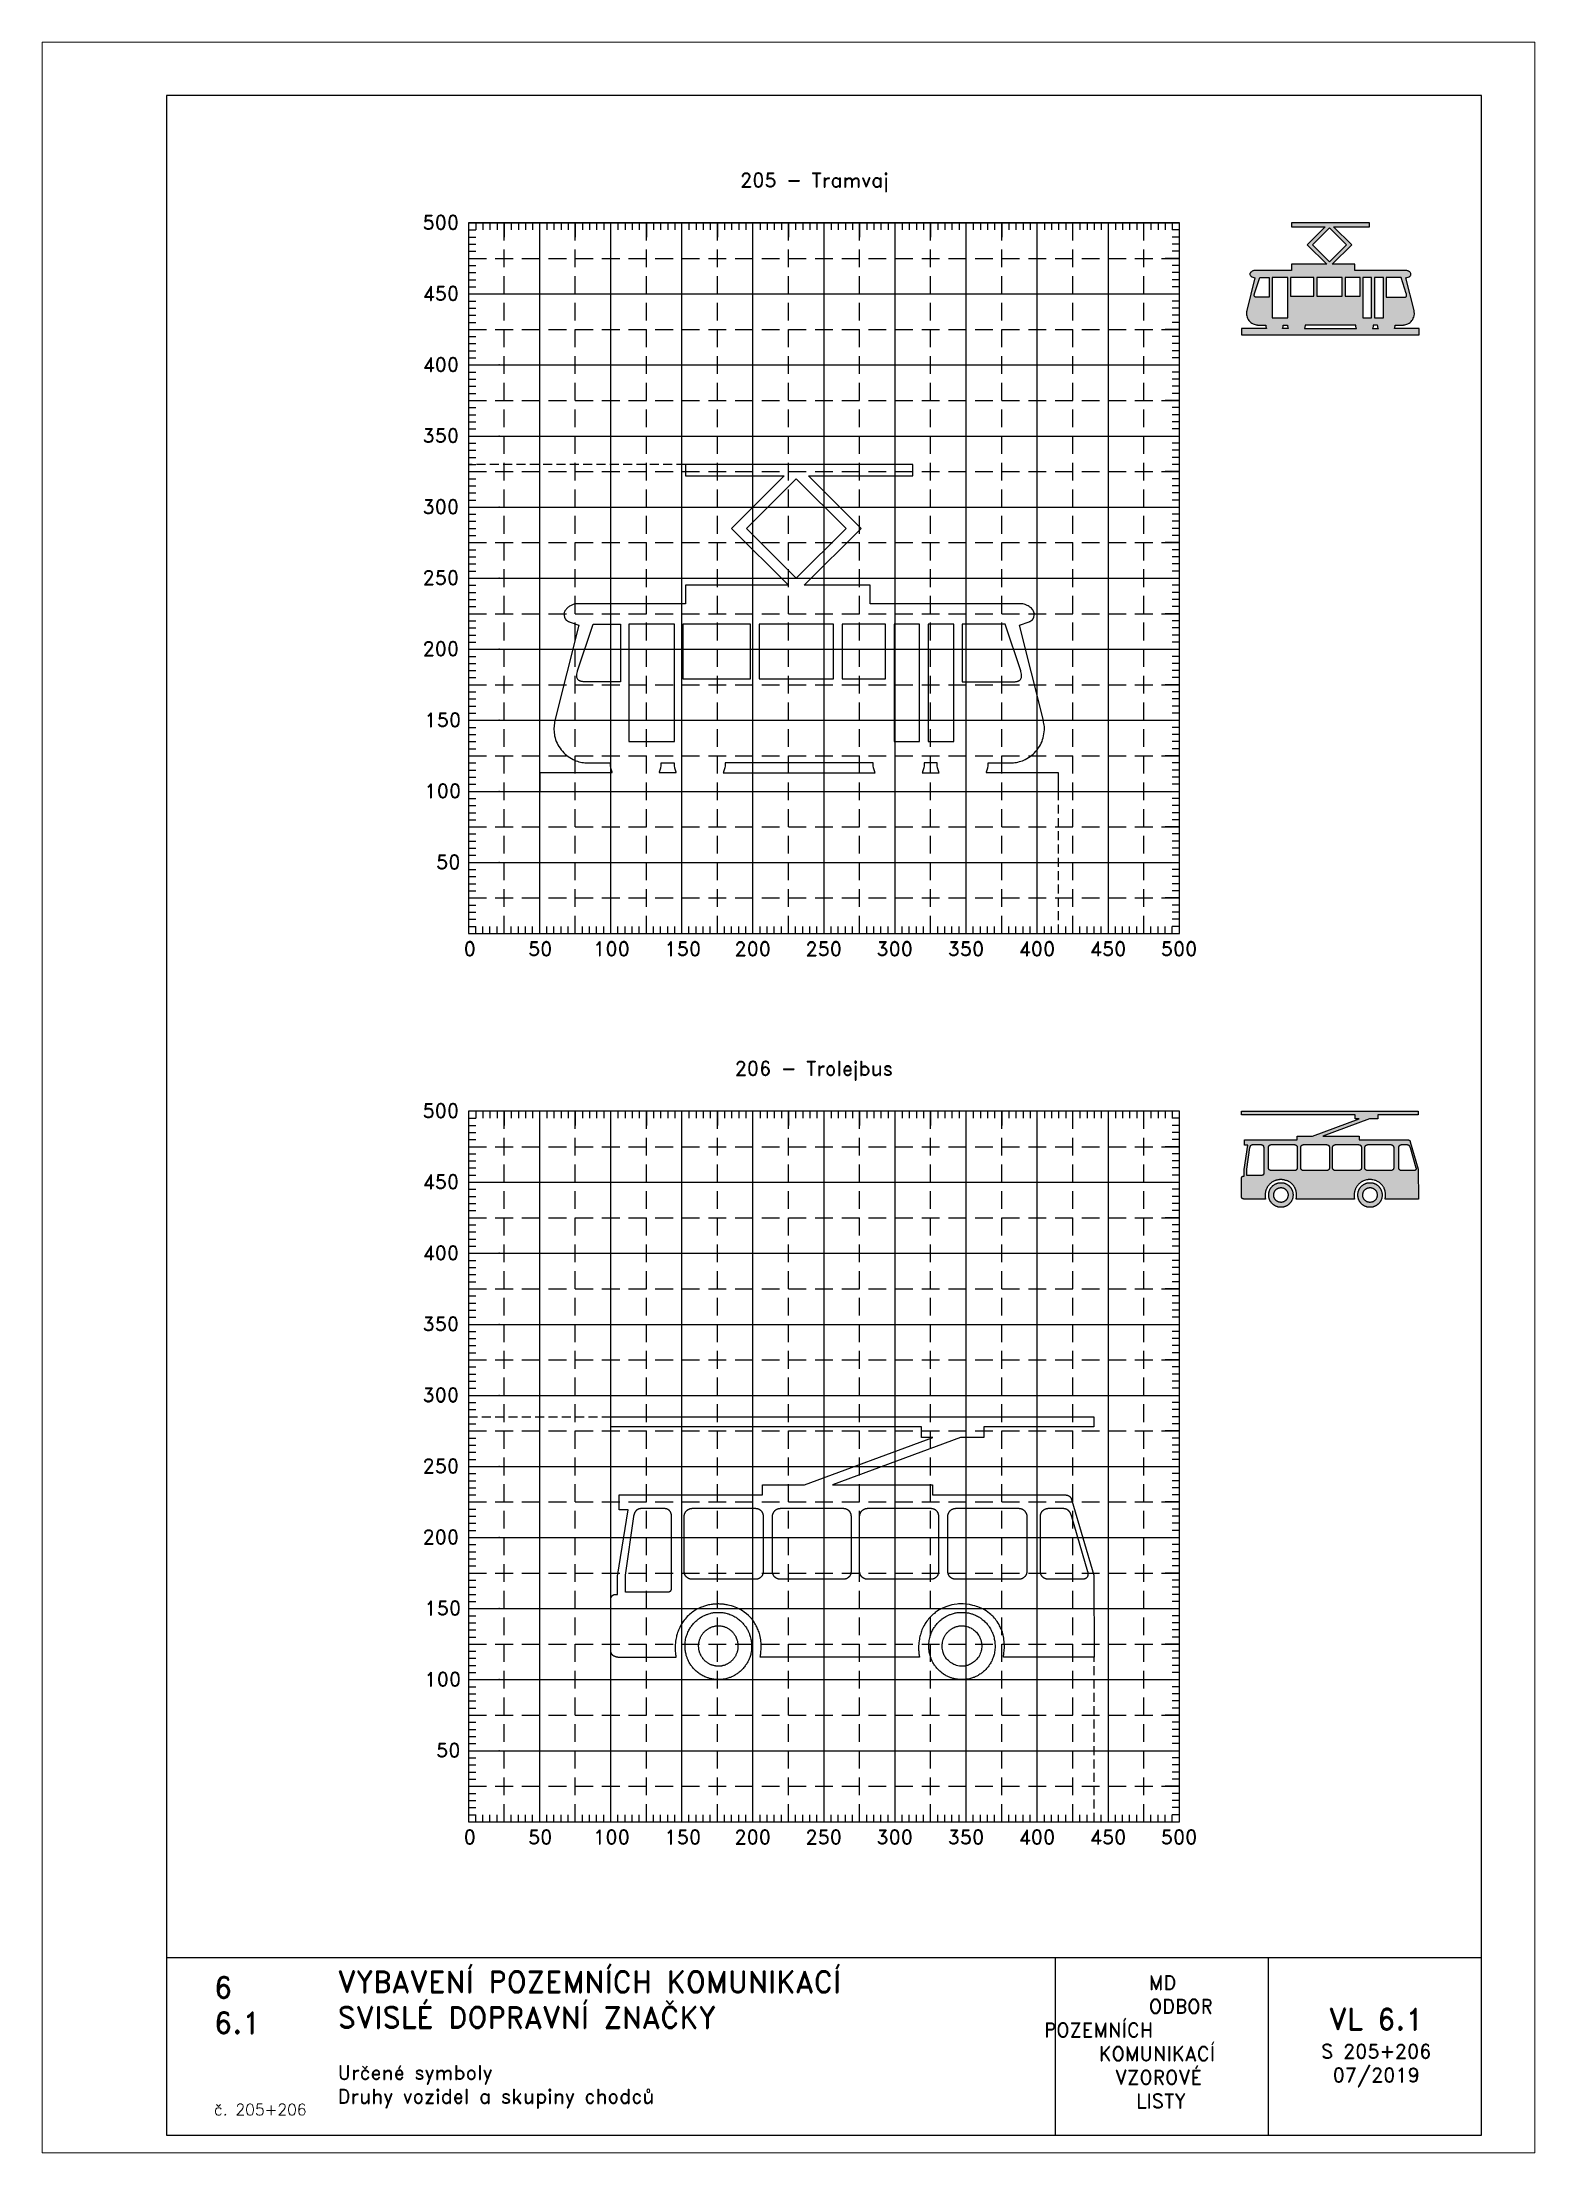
# Paper-space layout '205+206' of a CAD drawing. Header units: millimetres. Extents: x 0 to 210, y 0 to 297.
import ezdxf

# ---------------------------------------------------------------- set-up
doc = ezdxf.new("R2010")
doc.units = ezdxf.units.MM
doc.header["$LTSCALE"] = 5
doc.linetypes.add('ČÁRKOVANÁX2', pattern=[1.5, 1, -0.5])
for name, color, linetype in [('Kóty', 2, 'Continuous'), ('Pomocná', 2, 'Continuous'), ('Rozpiska', 7, 'Continuous'), ('Značka', 7, 'Continuous')]:
    doc.layers.add(name, color=color, linetype=linetype)
doc.layers.add('Rámeček', color=6, linetype='Continuous', plot=False)
doc.styles.get("Standard").update_dxf_attribs({"font": 'romand.shx', "height": 25})

psp = doc.layouts.new('205+206')

# ---------------------------------------------------------------- texts
at = {"layer": 'Kóty', "char_height": 2, "attachment_point": 1}
for s, insert in [('\\pi38.19042;205 - Tramvaj', (60, 278.6)), ('\\pi37.42851;206 - Trolejbus', (60, 153.6))]:
    psp.add_mtext_dynamic_manual_height_columns(s, width=100, gutter_width=125, heights=[0], dxfattribs=dict(at, insert=insert))
at = {"layer": 'Pomocná', "char_height": 2, "attachment_point": 1}
for s, insert in [('\\pi1.41968;500', (52.09, 272.65)), ('\\pi1.41968;450', (52.09, 262.65)), ('\\pi1.41968;400', (52.09, 252.65)), ('\\pi1.41968;350', (52.09, 242.65)), ('\\pi1.41968;300', (52.09, 232.65)), ('\\pi1.41968;250', (52.09, 222.65)), ('\\pi1.41968;200', (52.09, 212.65)), ('\\pi1.70539;150', (52.09, 202.65)), ('\\pi1.70539;100', (52.09, 192.65)), ('\\pi3.32444;50', (52.09, 182.65)), ('\\pi2.6146;0', (56.68, 170.43)), ('\\pi1.66222;50', (66.69, 170.43)), ('\\pi0.85269;100', (76.68, 170.43)), ('\\pi0.85269;150', (86.71, 170.43)), ('\\pi0.70984;200', (96.68, 170.43)), ('\\pi0.70984;250', (106.67, 170.43)), ('\\pi0.70984;300', (116.66, 170.43)), ('\\pi0.70984;350', (126.68, 170.43)), ('\\pi0.70984;400', (136.67, 170.43)), ('\\pi0.70984;450', (146.68, 170.43)), ('\\pi0.70984;500', (156.67, 170.43)), ('\\pi1.41968;500', (52.09, 147.65)), ('\\pi1.41968;450', (52.09, 137.65)), ('\\pi1.41968;400', (52.09, 127.65)), ('\\pi1.41968;350', (52.09, 117.65)), ('\\pi1.41968;300', (52.09, 107.65)), ('\\pi1.41968;250', (52.09, 97.65)), ('\\pi1.41968;200', (52.09, 87.65)), ('\\pi1.70539;150', (52.09, 77.65)), ('\\pi1.70539;100', (52.09, 67.65)), ('\\pi3.32444;50', (52.09, 57.65)), ('\\pi2.6146;0', (56.68, 45.43)), ('\\pi1.66222;50', (66.69, 45.43)), ('\\pi0.85269;100', (76.68, 45.43)), ('\\pi0.85269;150', (86.71, 45.43)), ('\\pi0.70984;200', (96.68, 45.43)), ('\\pi0.70984;250', (106.67, 45.43)), ('\\pi0.70984;300', (116.66, 45.43)), ('\\pi0.70984;350', (126.68, 45.43)), ('\\pi0.70984;400', (136.67, 45.43)), ('\\pi0.70984;450', (146.68, 45.43)), ('\\pi0.70984;500', (156.67, 45.43))]:
    psp.add_mtext_dynamic_manual_height_columns(s, width=6.5625, gutter_width=100, heights=[0], dxfattribs=dict(at, insert=insert))
at = {"layer": 'Rozpiska', "color": 7}
for s, width, heights, insert, char_height, attachment_point in [('6', 149.0422, [0], (24.17, 24.77), 3, 1), ('{\\C6;VYBAVENÍ POZEMNÍCH KOMUNIKACÍ\\P}SVISLÉ DOPRAVNÍ ZNAČKY{\\H1.34524x; }', 149.0422, [0], (41.56, 25.56), 3, 1), ('\\pi14.7414;{\\C6;MD\\P\\pi2.36044;}ODBOR POZEMNÍCH{\\H1.57143x; }\\P\\pi7.69378;KOMUNIKACÍ{\\H1.5x; }\\P\\pi9.97949;{\\C6;VZOROVÉ\\H1.47619x; \\H0.67742x;\\P\\pi12.93187;LISTY\\H1.26984x; }', 33.1018, [0], (140.95, 24.95), 2, 1), ('6.1', 149.0422, [0], (24.17, 19.78), 3, 1), ('{\\H1.5x;\\C6;VL 6.1\\P\\H0.66667x;S 205+206\\H1.66666x; \\H0.6x;\\P07/2019\\H1.80159x; }', 21.5021, [0], (187.69, 14.78), 2, 5), ('{\\C6;Určené symboly\\P}Druhy vozidel a skupiny chodců{\\H1.83333x; }', 149.0422, [0], (41.56, 12.29), 2, 1), ('{\\C6;č. 205+206}', 18.3305, [2.67], (24.17, 6.88), 1.6, 1)]:
    psp.add_mtext_dynamic_manual_height_columns(s, width=width, gutter_width=100, heights=heights, dxfattribs=dict(at, insert=insert, char_height=char_height, attachment_point=attachment_point))

# ---------------------------------------------------------------- hatches: boundary and pattern name
at = {"layer": 'Kóty'}
h = psp.add_hatch(color=256, dxfattribs=at)
h.dxf.hatch_style = 1
h.paths.add_polyline_path([(170.28, 141.87), (171.52, 141.87), (171.52, 141.87), (171.53, 141.87), (171.53, 141.87), (171.53, 141.87), (171.53, 141.87), (171.53, 141.87), (171.53, 141.87), (171.54, 141.87), (171.54, 141.87), (171.54, 141.87), (171.54, 141.87), (171.54, 141.87), (171.54, 141.87), (171.55, 141.87), (171.55, 141.87), (171.56, 141.86), (171.57, 141.86), (171.58, 141.86), (171.59, 141.86), (171.59, 141.86), (171.6, 141.85), (171.61, 141.85), (171.62, 141.85), (171.63, 141.85), (171.64, 141.84), (171.65, 141.84), (171.66, 141.83), (171.67, 141.82), (171.68, 141.82), (171.69, 141.81), (171.7, 141.81), (171.71, 141.8), (171.71, 141.79), (171.72, 141.79), (171.73, 141.78), (171.74, 141.77), (171.75, 141.76), (171.76, 141.75), (171.76, 141.74), (171.77, 141.73), (171.78, 141.72), (171.78, 141.71), (171.79, 141.71), (171.79, 141.7), (171.8, 141.69), (171.81, 141.68), (171.81, 141.66), (171.82, 141.65), (171.82, 141.64), (171.82, 141.63), (171.83, 141.62), (171.83, 141.61), (171.83, 141.61), (171.84, 141.6), (171.84, 141.58), (171.84, 141.57), (171.85, 141.56), (171.85, 141.55), (171.85, 141.54), (171.85, 141.53), (171.85, 141.52), (171.86, 141.51), (171.86, 141.5), (171.86, 141.49), (171.86, 141.48), (171.86, 141.48), (171.86, 141.48), (171.86, 141.48), (171.86, 141.48), (171.86, 141.47), (171.86, 141.47), (171.86, 141.47), (171.86, 141.47), (171.86, 141.47), (171.86, 141.47), (171.86, 141.47), (171.86, 141.46), (171.86, 141.46), (171.86, 141.46), (171.86, 141.46), (171.86, 141.46), (171.86, 141.46), (171.86, 141.46), (171.86, 137.82), (171.86, 137.82), (171.86, 137.82), (171.86, 137.82), (171.86, 137.82), (171.86, 137.82), (171.86, 137.81), (171.86, 137.81), (171.86, 137.81), (171.86, 137.81), (171.86, 137.81), (171.86, 137.81), (171.86, 137.8), (171.86, 137.79), (171.86, 137.78), (171.86, 137.76), (171.85, 137.75), (171.85, 137.74), (171.85, 137.73), (171.85, 137.72), (171.85, 137.71), (171.85, 137.7), (171.85, 137.69), (171.84, 137.68), (171.84, 137.68), (171.84, 137.67), (171.84, 137.66), (171.84, 137.66), (171.84, 137.65), (171.83, 137.65), (171.83, 137.64), (171.83, 137.64), (171.83, 137.63), (171.82, 137.63), (171.82, 137.62), (171.82, 137.62), (171.82, 137.62), (171.81, 137.61), (171.81, 137.61), (171.81, 137.61), (171.81, 137.6), (171.8, 137.6), (171.8, 137.6), (171.8, 137.59), (171.79, 137.59), (171.79, 137.59), (171.79, 137.58), (171.78, 137.58), (171.78, 137.58), (171.78, 137.58), (171.78, 137.58), (171.77, 137.57), (171.77, 137.57), (171.77, 137.57), (171.76, 137.57), (171.76, 137.56), (171.75, 137.56), (171.75, 137.56), (171.74, 137.56), (171.74, 137.56), (171.74, 137.56), (171.73, 137.56), (171.73, 137.56), (171.72, 137.55), (171.72, 137.55), (171.71, 137.55), (171.71, 137.55), (171.71, 137.55), (171.7, 137.55), (171.7, 137.55), (171.7, 137.55), (171.69, 137.55), (171.69, 137.55), (171.68, 137.55), (171.67, 137.55), (171.66, 137.55), (171.66, 137.54), (171.65, 137.54), (171.64, 137.54), (171.63, 137.54), (171.63, 137.54), (171.62, 137.54), (171.61, 137.54), (171.61, 137.54), (171.61, 137.54), (171.61, 137.54), (171.61, 137.54), (171.61, 137.54), (171.6, 137.54), (171.6, 137.54), (171.6, 137.54), (171.6, 137.54), (171.6, 137.54), (169.5, 137.54), (169.5, 138.42), (169.93, 141.46), (169.93, 141.46), (169.93, 141.46), (169.93, 141.46), (169.93, 141.46), (169.93, 141.46), (169.93, 141.46), (169.93, 141.47), (169.93, 141.47), (169.93, 141.47), (169.93, 141.47), (169.93, 141.47), (169.93, 141.48), (169.93, 141.48), (169.93, 141.48), (169.93, 141.48), (169.93, 141.48), (169.93, 141.48), (169.94, 141.49), (169.94, 141.5), (169.94, 141.51), (169.94, 141.52), (169.95, 141.54), (169.95, 141.55), (169.95, 141.56), (169.96, 141.57), (169.96, 141.58), (169.97, 141.6), (169.97, 141.61), (169.98, 141.62), (169.98, 141.64), (169.99, 141.65), (169.99, 141.66), (170, 141.67), (170.01, 141.68), (170.01, 141.69), (170.02, 141.7), (170.02, 141.71), (170.03, 141.72), (170.04, 141.73), (170.05, 141.74), (170.05, 141.75), (170.06, 141.76), (170.07, 141.77), (170.07, 141.77), (170.08, 141.78), (170.09, 141.79), (170.1, 141.79), (170.11, 141.8), (170.11, 141.81), (170.12, 141.82), (170.13, 141.82), (170.14, 141.83), (170.15, 141.83), (170.16, 141.84), (170.16, 141.84), (170.17, 141.84), (170.18, 141.85), (170.19, 141.85), (170.2, 141.85), (170.21, 141.86), (170.21, 141.86), (170.22, 141.86), (170.23, 141.86), (170.24, 141.86), (170.24, 141.86), (170.25, 141.87), (170.26, 141.87), (170.26, 141.87), (170.27, 141.87), (170.27, 141.87), (170.27, 141.87), (170.27, 141.87), (170.27, 141.87), (170.27, 141.87), (170.27, 141.87), (170.27, 141.87), (170.27, 141.87), (170.28, 141.87), (170.28, 141.87), (170.28, 141.87), (170.28, 141.87)], flags=16)
edge = h.paths.add_edge_path()
edge.add_line((168.75, 146.58), (193.61, 146.58))
edge.add_line((193.61, 146.58), (193.61, 146.06))
edge.add_line((193.61, 146.06), (187.94, 146.06))
edge.add_line((187.94, 146.06), (187.94, 145.51))
edge.add_line((187.94, 145.51), (186.75, 145.51))
edge.add_line((186.75, 145.51), (180.16, 143.08))
edge.add_line((180.16, 143.08), (185.3, 143.08))
edge.add_line((185.3, 143.08), (185.3, 142.56))
edge.add_line((185.3, 142.56), (191.74, 142.56))
edge.add_line((191.74, 142.56), (191.75, 142.56))
edge.add_line((191.75, 142.56), (191.75, 142.56))
edge.add_line((191.75, 142.56), (191.78, 142.56))
edge.add_line((191.78, 142.56), (191.8, 142.56))
edge.add_line((191.8, 142.56), (191.83, 142.56))
edge.add_line((191.83, 142.56), (191.85, 142.56))
edge.add_line((191.85, 142.56), (191.88, 142.56))
edge.add_line((191.88, 142.56), (191.9, 142.56))
edge.add_line((191.9, 142.56), (191.92, 142.56))
edge.add_line((191.92, 142.56), (191.94, 142.56))
edge.add_line((191.94, 142.56), (191.96, 142.56))
edge.add_line((191.96, 142.56), (191.98, 142.56))
edge.add_line((191.98, 142.56), (191.99, 142.56))
edge.add_line((191.99, 142.56), (191.99, 142.56))
edge.add_line((191.99, 142.56), (191.99, 142.56))
edge.add_line((191.99, 142.56), (192, 142.56))
edge.add_line((192, 142.56), (192, 142.56))
edge.add_line((192, 142.56), (192.01, 142.56))
edge.add_line((192.01, 142.56), (192.02, 142.56))
edge.add_line((192.02, 142.56), (192.04, 142.56))
edge.add_line((192.04, 142.56), (192.05, 142.56))
edge.add_line((192.05, 142.56), (192.07, 142.56))
edge.add_line((192.07, 142.56), (192.09, 142.56))
edge.add_line((192.09, 142.56), (192.11, 142.56))
edge.add_line((192.11, 142.56), (192.12, 142.56))
edge.add_line((192.12, 142.56), (192.13, 142.56))
edge.add_line((192.13, 142.56), (192.15, 142.56))
edge.add_line((192.15, 142.56), (192.17, 142.55))
edge.add_line((192.17, 142.55), (192.18, 142.55))
edge.add_line((192.18, 142.55), (192.2, 142.55))
edge.add_line((192.2, 142.55), (192.21, 142.55))
edge.add_line((192.21, 142.55), (192.22, 142.54))
edge.add_line((192.22, 142.54), (192.23, 142.54))
edge.add_line((192.23, 142.54), (192.25, 142.54))
edge.add_line((192.25, 142.54), (192.25, 142.53))
edge.add_line((192.25, 142.53), (192.26, 142.53))
edge.add_line((192.26, 142.53), (192.28, 142.53))
edge.add_line((192.28, 142.53), (192.29, 142.52))
edge.add_line((192.29, 142.52), (192.3, 142.51))
edge.add_line((192.3, 142.51), (192.32, 142.5))
edge.add_line((192.32, 142.5), (192.34, 142.49))
edge.add_line((192.34, 142.49), (192.35, 142.48))
edge.add_line((192.35, 142.48), (192.37, 142.47))
edge.add_line((192.37, 142.47), (192.38, 142.46))
edge.add_line((192.38, 142.46), (192.39, 142.45))
edge.add_line((192.39, 142.45), (192.4, 142.44))
edge.add_line((192.4, 142.44), (192.41, 142.43))
edge.add_line((192.41, 142.43), (192.42, 142.41))
edge.add_line((192.42, 142.41), (192.42, 142.4))
edge.add_line((192.42, 142.4), (192.43, 142.38))
edge.add_line((192.43, 142.38), (192.44, 142.37))
edge.add_line((192.44, 142.37), (192.44, 142.36))
edge.add_line((192.44, 142.36), (192.45, 142.34))
edge.add_line((192.45, 142.34), (192.45, 142.33))
edge.add_line((192.45, 142.33), (192.46, 142.32))
edge.add_line((192.46, 142.32), (192.46, 142.31))
edge.add_line((192.46, 142.31), (192.46, 142.29))
edge.add_line((192.46, 142.29), (192.47, 142.28))
edge.add_line((192.47, 142.28), (192.47, 142.28))
edge.add_line((192.47, 142.28), (192.47, 142.28))
edge.add_line((192.47, 142.28), (193.6, 138.42))
edge.add_line((193.6, 138.42), (193.62, 134.21))
edge.add_line((193.62, 134.21), (188.95, 134.21))
edge.add_line((188.95, 134.21), (188.95, 134.21))
edge.add_line((188.95, 134.21), (188.95, 134.22))
edge.add_line((188.95, 134.22), (188.95, 134.23))
edge.add_line((188.95, 134.23), (188.95, 134.25))
edge.add_line((188.95, 134.25), (188.95, 134.27))
edge.add_line((188.95, 134.27), (188.96, 134.28))
edge.add_line((188.96, 134.28), (188.96, 134.3))
edge.add_line((188.96, 134.3), (188.96, 134.31))
edge.add_line((188.96, 134.31), (188.96, 134.33))
edge.add_line((188.96, 134.33), (188.96, 134.34))
edge.add_line((188.96, 134.34), (188.97, 134.35))
edge.add_line((188.97, 134.35), (188.97, 134.37))
edge.add_line((188.97, 134.37), (188.97, 134.37))
edge.add_line((188.97, 134.37), (188.97, 134.37))
edge.add_line((188.97, 134.37), (188.97, 134.38))
edge.add_line((188.97, 134.38), (188.97, 134.4))
edge.add_line((188.97, 134.4), (188.98, 134.42))
edge.add_line((188.98, 134.42), (188.98, 134.45))
edge.add_line((188.98, 134.45), (188.99, 134.52))
edge.add_line((188.99, 134.52), (188.99, 134.59))
edge.add_line((188.99, 134.59), (189, 134.68))
edge.add_line((189, 134.68), (189, 134.77))
edge.add_line((189, 134.77), (189, 134.86))
edge.add_line((189, 134.86), (188.99, 134.95))
edge.add_line((188.99, 134.95), (188.99, 135.02))
edge.add_line((188.99, 135.02), (188.98, 135.09))
edge.add_line((188.98, 135.09), (188.96, 135.18))
edge.add_line((188.96, 135.18), (188.95, 135.27))
edge.add_line((188.95, 135.27), (188.93, 135.35))
edge.add_line((188.93, 135.35), (188.91, 135.42))
edge.add_line((188.91, 135.42), (188.9, 135.49))
edge.add_line((188.9, 135.49), (188.87, 135.55))
edge.add_line((188.87, 135.55), (188.85, 135.61))
edge.add_line((188.85, 135.61), (188.83, 135.67))
edge.add_line((188.83, 135.67), (188.81, 135.72))
edge.add_line((188.81, 135.72), (188.79, 135.77))
edge.add_line((188.79, 135.77), (188.76, 135.83))
edge.add_line((188.76, 135.83), (188.73, 135.88))
edge.add_line((188.73, 135.88), (188.68, 135.96))
edge.add_line((188.68, 135.96), (188.63, 136.04))
edge.add_line((188.63, 136.04), (188.59, 136.1))
edge.add_line((188.59, 136.1), (188.54, 136.16))
edge.add_line((188.54, 136.16), (188.49, 136.22))
edge.add_line((188.49, 136.22), (188.44, 136.27))
edge.add_line((188.44, 136.27), (188.4, 136.32))
edge.add_line((188.4, 136.32), (188.35, 136.36))
edge.add_line((188.35, 136.36), (188.3, 136.41))
edge.add_line((188.3, 136.41), (188.24, 136.46))
edge.add_line((188.24, 136.46), (188.15, 136.53))
edge.add_line((188.15, 136.53), (188.05, 136.59))
edge.add_line((188.05, 136.59), (187.97, 136.64))
edge.add_line((187.97, 136.64), (187.89, 136.69))
edge.add_line((187.89, 136.69), (187.8, 136.73))
edge.add_line((187.8, 136.73), (187.71, 136.77))
edge.add_line((187.71, 136.77), (187.64, 136.8))
edge.add_line((187.64, 136.8), (187.56, 136.82))
edge.add_line((187.56, 136.82), (187.47, 136.85))
edge.add_line((187.47, 136.85), (187.38, 136.87))
edge.add_line((187.38, 136.87), (187.2, 136.91))
edge.add_arc((186.79, 134.69), 2.26, 79.6029, 84.2087)
edge.add_arc((186.79, 134.88), 2.07, 83.6692, 87.8675)
edge.add_arc((186.79, 134.74), 2.21, 87.8688, 91.8038)
edge.add_arc((186.77, 134.71), 2.24, 91.4192, 95.2732)
edge.add_arc((186.77, 134.77), 2.18, 95.2711, 99.2418)
edge.add_line((186.42, 136.92), (186.3, 136.9))
edge.add_line((186.3, 136.9), (186.18, 136.87))
edge.add_line((186.18, 136.87), (186.04, 136.82))
edge.add_line((186.04, 136.82), (185.9, 136.77))
edge.add_line((185.9, 136.77), (185.82, 136.73))
edge.add_line((185.82, 136.73), (185.74, 136.69))
edge.add_line((185.74, 136.69), (185.68, 136.66))
edge.add_line((185.68, 136.66), (185.61, 136.62))
edge.add_line((185.61, 136.62), (185.55, 136.58))
edge.add_line((185.55, 136.58), (185.49, 136.54))
edge.add_line((185.49, 136.54), (185.44, 136.5))
edge.add_line((185.44, 136.5), (185.39, 136.46))
edge.add_line((185.39, 136.46), (185.34, 136.41))
edge.add_line((185.34, 136.41), (185.28, 136.36))
edge.add_line((185.28, 136.36), (185.22, 136.3))
edge.add_line((185.22, 136.3), (185.15, 136.23))
edge.add_line((185.15, 136.23), (185.1, 136.18))
edge.add_line((185.1, 136.18), (185.05, 136.12))
edge.add_line((185.05, 136.12), (185.01, 136.06))
edge.add_line((185.01, 136.06), (184.96, 135.99))
edge.add_line((184.96, 135.99), (184.93, 135.94))
edge.add_line((184.93, 135.94), (184.9, 135.89))
edge.add_line((184.9, 135.89), (184.86, 135.82))
edge.add_line((184.86, 135.82), (184.83, 135.75))
edge.add_line((184.83, 135.75), (184.79, 135.68))
edge.add_line((184.79, 135.68), (184.76, 135.61))
edge.add_line((184.76, 135.61), (184.73, 135.55))
edge.add_line((184.73, 135.55), (184.71, 135.49))
edge.add_line((184.71, 135.49), (184.69, 135.43))
edge.add_line((184.69, 135.43), (184.67, 135.37))
edge.add_line((184.67, 135.37), (184.66, 135.31))
edge.add_line((184.66, 135.31), (184.65, 135.26))
edge.add_line((184.65, 135.26), (184.63, 135.2))
edge.add_line((184.63, 135.2), (184.62, 135.14))
edge.add_line((184.62, 135.14), (184.61, 135.04))
edge.add_line((184.61, 135.04), (184.6, 134.95))
edge.add_line((184.6, 134.95), (184.59, 134.87))
edge.add_line((184.59, 134.87), (184.58, 134.79))
edge.add_line((184.58, 134.79), (184.58, 134.72))
edge.add_line((184.58, 134.72), (184.58, 134.64))
edge.add_line((184.58, 134.64), (184.58, 134.58))
edge.add_line((184.58, 134.58), (184.59, 134.51))
edge.add_line((184.59, 134.51), (184.59, 134.45))
edge.add_line((184.59, 134.45), (184.6, 134.38))
edge.add_line((184.6, 134.38), (184.6, 134.37))
edge.add_line((184.6, 134.37), (184.6, 134.36))
edge.add_line((184.6, 134.36), (184.6, 134.36))
edge.add_line((184.6, 134.36), (184.6, 134.36))
edge.add_line((184.6, 134.36), (184.61, 134.35))
edge.add_line((184.61, 134.35), (184.61, 134.35))
edge.add_line((184.61, 134.35), (184.61, 134.34))
edge.add_line((184.61, 134.34), (184.61, 134.32))
edge.add_line((184.61, 134.32), (184.61, 134.31))
edge.add_line((184.61, 134.31), (184.61, 134.29))
edge.add_line((184.61, 134.29), (184.62, 134.28))
edge.add_line((184.62, 134.28), (184.62, 134.26))
edge.add_line((184.62, 134.26), (184.62, 134.25))
edge.add_line((184.62, 134.25), (184.62, 134.24))
edge.add_line((184.62, 134.24), (184.62, 134.23))
edge.add_line((184.62, 134.23), (184.63, 134.22))
edge.add_line((184.63, 134.22), (184.63, 134.21))
edge.add_line((184.63, 134.21), (184.63, 134.21))
edge.add_line((184.63, 134.21), (176.44, 134.21))
edge.add_line((176.44, 134.21), (176.44, 134.21))
edge.add_line((176.44, 134.21), (176.44, 134.22))
edge.add_line((176.44, 134.22), (176.44, 134.23))
edge.add_line((176.44, 134.23), (176.44, 134.25))
edge.add_line((176.44, 134.25), (176.44, 134.27))
edge.add_line((176.44, 134.27), (176.45, 134.28))
edge.add_line((176.45, 134.28), (176.45, 134.3))
edge.add_line((176.45, 134.3), (176.45, 134.31))
edge.add_line((176.45, 134.31), (176.45, 134.33))
edge.add_line((176.45, 134.33), (176.45, 134.34))
edge.add_line((176.45, 134.34), (176.46, 134.35))
edge.add_line((176.46, 134.35), (176.46, 134.37))
edge.add_line((176.46, 134.37), (176.46, 134.37))
edge.add_line((176.46, 134.37), (176.46, 134.37))
edge.add_line((176.46, 134.37), (176.46, 134.38))
edge.add_line((176.46, 134.38), (176.46, 134.4))
edge.add_line((176.46, 134.4), (176.46, 134.42))
edge.add_line((176.46, 134.42), (176.47, 134.45))
edge.add_line((176.47, 134.45), (176.47, 134.52))
edge.add_line((176.47, 134.52), (176.48, 134.59))
edge.add_line((176.48, 134.59), (176.48, 134.68))
edge.add_line((176.48, 134.68), (176.48, 134.77))
edge.add_line((176.48, 134.77), (176.48, 134.86))
edge.add_line((176.48, 134.86), (176.48, 134.95))
edge.add_line((176.48, 134.95), (176.47, 135.02))
edge.add_line((176.47, 135.02), (176.46, 135.09))
edge.add_line((176.46, 135.09), (176.44, 135.18))
edge.add_line((176.44, 135.18), (176.43, 135.27))
edge.add_line((176.43, 135.27), (176.41, 135.35))
edge.add_line((176.41, 135.35), (176.39, 135.42))
edge.add_line((176.39, 135.42), (176.37, 135.49))
edge.add_line((176.37, 135.49), (176.35, 135.55))
edge.add_line((176.35, 135.55), (176.33, 135.61))
edge.add_line((176.33, 135.61), (176.3, 135.67))
edge.add_line((176.3, 135.67), (176.28, 135.72))
edge.add_line((176.28, 135.72), (176.26, 135.77))
edge.add_line((176.26, 135.77), (176.23, 135.83))
edge.add_line((176.23, 135.83), (176.2, 135.88))
edge.add_line((176.2, 135.88), (176.16, 135.95))
edge.add_line((176.16, 135.95), (176.12, 136.01))
edge.add_line((176.12, 136.01), (176.09, 136.06))
edge.add_line((176.09, 136.06), (176.05, 136.11))
edge.add_line((176.05, 136.11), (176.01, 136.15))
edge.add_line((176.01, 136.15), (175.97, 136.2))
edge.add_line((175.97, 136.2), (175.94, 136.24))
edge.add_line((175.94, 136.24), (175.91, 136.27))
edge.add_line((175.91, 136.27), (175.86, 136.31))
edge.add_line((175.86, 136.31), (175.82, 136.36))
edge.add_line((175.82, 136.36), (175.72, 136.44))
edge.add_line((175.72, 136.44), (175.61, 136.53))
edge.add_line((175.61, 136.53), (175.52, 136.59))
edge.add_line((175.52, 136.59), (175.42, 136.65))
edge.add_line((175.42, 136.65), (175.33, 136.7))
edge.add_line((175.33, 136.7), (175.22, 136.75))
edge.add_line((175.22, 136.75), (175.14, 136.78))
edge.add_line((175.14, 136.78), (175.06, 136.81))
edge.add_line((175.06, 136.81), (174.95, 136.84))
edge.add_line((174.95, 136.84), (174.84, 136.87))
edge.add_line((174.84, 136.87), (174.79, 136.89))
edge.add_line((174.79, 136.89), (174.73, 136.9))
edge.add_line((174.73, 136.9), (174.68, 136.91))
edge.add_line((174.68, 136.91), (174.63, 136.92))
edge.add_line((174.63, 136.92), (174.58, 136.92))
edge.add_line((174.58, 136.92), (174.54, 136.93))
edge.add_line((174.54, 136.93), (174.5, 136.93))
edge.add_line((174.5, 136.93), (174.46, 136.94))
edge.add_line((174.46, 136.94), (174.41, 136.94))
edge.add_line((174.41, 136.94), (174.36, 136.94))
edge.add_line((174.36, 136.94), (174.31, 136.94))
edge.add_line((174.31, 136.94), (174.25, 136.94))
edge.add_arc((174.24, 135.09), 1.86, 89.7109, 91.11)
edge.add_line((174.21, 136.94), (174.16, 136.94))
edge.add_line((174.16, 136.94), (174.11, 136.94))
edge.add_line((174.11, 136.94), (174.07, 136.94))
edge.add_line((174.07, 136.94), (174.03, 136.93))
edge.add_line((174.03, 136.93), (174, 136.93))
edge.add_line((174, 136.93), (173.95, 136.92))
edge.add_line((173.95, 136.92), (173.91, 136.92))
edge.add_line((173.91, 136.92), (173.84, 136.91))
edge.add_line((173.84, 136.91), (173.77, 136.89))
edge.add_line((173.77, 136.89), (173.72, 136.88))
edge.add_line((173.72, 136.88), (173.66, 136.87))
edge.add_line((173.66, 136.87), (173.61, 136.85))
edge.add_line((173.61, 136.85), (173.56, 136.84))
edge.add_line((173.56, 136.84), (173.51, 136.82))
edge.add_line((173.51, 136.82), (173.47, 136.81))
edge.add_line((173.47, 136.81), (173.42, 136.79))
edge.add_line((173.42, 136.79), (173.37, 136.76))
edge.add_line((173.37, 136.76), (173.29, 136.73))
edge.add_line((173.29, 136.73), (173.21, 136.69))
edge.add_line((173.21, 136.69), (173.14, 136.65))
edge.add_line((173.14, 136.65), (173.08, 136.61))
edge.add_line((173.08, 136.61), (173.01, 136.57))
edge.add_line((173.01, 136.57), (172.95, 136.53))
edge.add_line((172.95, 136.53), (172.9, 136.49))
edge.add_line((172.9, 136.49), (172.86, 136.46))
edge.add_line((172.86, 136.46), (172.8, 136.41))
edge.add_line((172.8, 136.41), (172.75, 136.36))
edge.add_line((172.75, 136.36), (172.68, 136.29))
edge.add_line((172.68, 136.29), (172.62, 136.22))
edge.add_line((172.62, 136.22), (172.57, 136.17))
edge.add_line((172.57, 136.17), (172.52, 136.11))
edge.add_line((172.52, 136.11), (172.47, 136.05))
edge.add_line((172.47, 136.05), (172.43, 135.98))
edge.add_line((172.43, 135.98), (172.4, 135.93))
edge.add_line((172.4, 135.93), (172.36, 135.88))
edge.add_line((172.36, 135.88), (172.33, 135.81))
edge.add_line((172.33, 135.81), (172.29, 135.74))
edge.add_line((172.29, 135.74), (172.26, 135.67))
edge.add_line((172.26, 135.67), (172.23, 135.6))
edge.add_line((172.23, 135.6), (172.2, 135.54))
edge.add_line((172.2, 135.54), (172.18, 135.47))
edge.add_line((172.18, 135.47), (172.16, 135.41))
edge.add_line((172.16, 135.41), (172.14, 135.35))
edge.add_line((172.14, 135.35), (172.13, 135.3))
edge.add_line((172.13, 135.3), (172.12, 135.25))
edge.add_line((172.12, 135.25), (172.1, 135.18))
edge.add_line((172.1, 135.18), (172.09, 135.12))
edge.add_line((172.09, 135.12), (172.08, 135.03))
edge.add_line((172.08, 135.03), (172.07, 134.93))
edge.add_line((172.07, 134.93), (172.06, 134.85))
edge.add_line((172.06, 134.85), (172.06, 134.78))
edge.add_line((172.06, 134.78), (172.05, 134.7))
edge.add_line((172.05, 134.7), (172.05, 134.62))
edge.add_line((172.05, 134.62), (172.06, 134.56))
edge.add_line((172.06, 134.56), (172.06, 134.5))
edge.add_line((172.06, 134.5), (172.07, 134.43))
edge.add_line((172.07, 134.43), (172.07, 134.36))
edge.add_line((172.07, 134.36), (172.08, 134.35))
edge.add_line((172.08, 134.35), (172.08, 134.34))
edge.add_line((172.08, 134.34), (172.08, 134.34))
edge.add_line((172.08, 134.34), (172.08, 134.34))
edge.add_line((172.08, 134.34), (172.08, 134.33))
edge.add_line((172.08, 134.33), (172.08, 134.33))
edge.add_line((172.08, 134.33), (172.08, 134.32))
edge.add_line((172.08, 134.32), (172.08, 134.3))
edge.add_line((172.08, 134.3), (172.08, 134.29))
edge.add_line((172.08, 134.29), (172.09, 134.27))
edge.add_line((172.09, 134.27), (172.09, 134.26))
edge.add_line((172.09, 134.26), (172.09, 134.24))
edge.add_line((172.09, 134.24), (172.09, 134.23))
edge.add_line((172.09, 134.23), (172.09, 134.22))
edge.add_line((172.09, 134.22), (172.09, 134.21))
edge.add_line((172.09, 134.21), (172.1, 134.2))
edge.add_line((172.1, 134.2), (172.1, 134.19))
edge.add_line((172.1, 134.19), (172.1, 134.19))
edge.add_line((172.1, 134.19), (171.62, 134.19))
edge.add_line((171.62, 134.19), (169.21, 134.19))
edge.add_line((169.21, 134.19), (169.2, 134.19))
edge.add_line((169.2, 134.19), (169.2, 134.19))
edge.add_line((169.2, 134.19), (169.19, 134.19))
edge.add_line((169.19, 134.19), (169.18, 134.19))
edge.add_line((169.18, 134.19), (169.16, 134.19))
edge.add_line((169.16, 134.19), (169.15, 134.2))
edge.add_line((169.15, 134.2), (169.14, 134.2))
edge.add_line((169.14, 134.2), (169.12, 134.2))
edge.add_line((169.12, 134.2), (169.11, 134.2))
edge.add_line((169.11, 134.2), (169.1, 134.2))
edge.add_line((169.1, 134.2), (169.09, 134.2))
edge.add_line((169.09, 134.2), (169.08, 134.2))
edge.add_line((169.08, 134.2), (169.06, 134.21))
edge.add_line((169.06, 134.21), (169.05, 134.21))
edge.add_line((169.05, 134.21), (169.04, 134.21))
edge.add_line((169.04, 134.21), (169.02, 134.22))
edge.add_line((169.02, 134.22), (169.01, 134.22))
edge.add_line((169.01, 134.22), (169, 134.22))
edge.add_line((169, 134.22), (168.99, 134.23))
edge.add_line((168.99, 134.23), (168.98, 134.23))
edge.add_line((168.98, 134.23), (168.97, 134.23))
edge.add_line((168.97, 134.23), (168.96, 134.24))
edge.add_line((168.96, 134.24), (168.94, 134.24))
edge.add_line((168.94, 134.24), (168.93, 134.25))
edge.add_line((168.93, 134.25), (168.91, 134.26))
edge.add_line((168.91, 134.26), (168.9, 134.26))
edge.add_line((168.9, 134.26), (168.89, 134.27))
edge.add_line((168.89, 134.27), (168.88, 134.28))
edge.add_line((168.88, 134.28), (168.87, 134.28))
edge.add_line((168.87, 134.28), (168.86, 134.29))
edge.add_line((168.86, 134.29), (168.85, 134.3))
edge.add_line((168.85, 134.3), (168.84, 134.3))
edge.add_line((168.84, 134.3), (168.83, 134.31))
edge.add_line((168.83, 134.31), (168.82, 134.32))
edge.add_line((168.82, 134.32), (168.82, 134.33))
edge.add_line((168.82, 134.33), (168.81, 134.34))
edge.add_line((168.81, 134.34), (168.8, 134.35))
edge.add_line((168.8, 134.35), (168.8, 134.35))
edge.add_line((168.8, 134.35), (168.79, 134.36))
edge.add_line((168.79, 134.36), (168.79, 134.37))
edge.add_line((168.79, 134.37), (168.78, 134.38))
edge.add_line((168.78, 134.38), (168.78, 134.39))
edge.add_line((168.78, 134.39), (168.77, 134.4))
edge.add_line((168.77, 134.4), (168.76, 134.41))
edge.add_line((168.76, 134.41), (168.76, 134.42))
edge.add_line((168.76, 134.42), (168.76, 134.44))
edge.add_line((168.76, 134.44), (168.75, 134.45))
edge.add_line((168.75, 134.45), (168.75, 134.46))
edge.add_line((168.75, 134.46), (168.75, 134.47))
edge.add_line((168.75, 134.47), (168.75, 134.48))
edge.add_line((168.75, 134.48), (168.75, 134.49))
edge.add_line((168.75, 134.49), (168.75, 134.5))
edge.add_line((168.75, 134.5), (168.75, 134.5))
edge.add_line((168.75, 134.5), (168.75, 134.5))
edge.add_line((168.75, 134.5), (168.74, 134.5))
edge.add_line((168.74, 134.5), (168.74, 134.51))
edge.add_line((168.74, 134.51), (168.74, 134.51))
edge.add_line((168.74, 134.51), (168.74, 134.51))
edge.add_line((168.74, 134.51), (168.74, 134.51))
edge.add_line((168.74, 134.51), (168.74, 134.51))
edge.add_line((168.74, 134.51), (168.74, 134.51))
edge.add_line((168.74, 134.51), (168.74, 134.51))
edge.add_line((168.74, 134.51), (168.74, 134.52))
edge.add_line((168.74, 134.52), (168.74, 134.52))
edge.add_line((168.74, 134.52), (168.74, 134.52))
edge.add_line((168.74, 134.52), (168.74, 134.52))
edge.add_line((168.74, 134.52), (168.74, 134.53))
edge.add_line((168.74, 134.53), (168.74, 134.53))
edge.add_line((168.74, 134.53), (168.74, 134.53))
edge.add_line((168.74, 134.53), (168.74, 134.53))
edge.add_line((168.74, 134.53), (168.74, 136.96))
edge.add_line((168.74, 136.96), (168.74, 137.21))
edge.add_line((168.74, 137.21), (168.74, 137.21))
edge.add_line((168.74, 137.21), (168.74, 137.21))
edge.add_line((168.74, 137.21), (168.74, 137.22))
edge.add_line((168.74, 137.22), (168.75, 137.22))
edge.add_line((168.75, 137.22), (168.75, 137.23))
edge.add_line((168.75, 137.23), (168.75, 137.24))
edge.add_line((168.75, 137.24), (168.75, 137.25))
edge.add_line((168.75, 137.25), (168.75, 137.25))
edge.add_line((168.75, 137.25), (168.75, 137.26))
edge.add_line((168.75, 137.26), (168.75, 137.26))
edge.add_line((168.75, 137.26), (168.76, 137.27))
edge.add_line((168.76, 137.27), (168.76, 137.28))
edge.add_line((168.76, 137.28), (168.76, 137.29))
edge.add_line((168.76, 137.29), (168.76, 137.29))
edge.add_line((168.76, 137.29), (168.77, 137.3))
edge.add_line((168.77, 137.3), (168.77, 137.3))
edge.add_line((168.77, 137.3), (168.77, 137.31))
edge.add_line((168.77, 137.31), (168.78, 137.32))
edge.add_line((168.78, 137.32), (168.78, 137.32))
edge.add_line((168.78, 137.32), (168.78, 137.33))
edge.add_line((168.78, 137.33), (168.79, 137.33))
edge.add_line((168.79, 137.33), (168.79, 137.34))
edge.add_line((168.79, 137.34), (168.8, 137.34))
edge.add_line((168.8, 137.34), (168.8, 137.35))
edge.add_line((168.8, 137.35), (168.81, 137.36))
edge.add_line((168.81, 137.36), (168.81, 137.36))
edge.add_line((168.81, 137.36), (168.81, 137.37))
edge.add_line((168.81, 137.37), (168.82, 137.37))
edge.add_line((168.82, 137.37), (168.82, 137.37))
edge.add_line((168.82, 137.37), (168.83, 137.38))
edge.add_line((168.83, 137.38), (168.83, 137.38))
edge.add_line((168.83, 137.38), (168.84, 137.39))
edge.add_line((168.84, 137.39), (168.84, 137.39))
edge.add_line((168.84, 137.39), (168.85, 137.4))
edge.add_line((168.85, 137.4), (168.85, 137.4))
edge.add_line((168.85, 137.4), (168.86, 137.4))
edge.add_line((168.86, 137.4), (168.86, 137.4))
edge.add_line((168.86, 137.4), (168.87, 137.41))
edge.add_line((168.87, 137.41), (168.87, 137.41))
edge.add_line((168.87, 137.41), (168.87, 137.41))
edge.add_line((168.87, 137.41), (168.88, 137.41))
edge.add_line((168.88, 137.41), (168.88, 137.42))
edge.add_line((168.88, 137.42), (168.89, 137.42))
edge.add_line((168.89, 137.42), (168.9, 137.42))
edge.add_line((168.9, 137.42), (168.9, 137.42))
edge.add_line((168.9, 137.42), (168.91, 137.42))
edge.add_line((168.91, 137.42), (168.91, 137.43))
edge.add_line((168.91, 137.43), (168.92, 137.43))
edge.add_line((168.92, 137.43), (168.92, 137.43))
edge.add_line((168.92, 137.43), (168.93, 137.43))
edge.add_line((168.93, 137.43), (168.93, 137.43))
edge.add_line((168.93, 137.43), (168.94, 137.43))
edge.add_line((168.94, 137.43), (168.94, 137.43))
edge.add_line((168.94, 137.43), (168.94, 137.43))
edge.add_line((168.94, 137.43), (168.94, 137.43))
edge.add_line((168.94, 137.43), (168.94, 137.43))
edge.add_line((168.94, 137.43), (168.94, 137.43))
edge.add_line((168.94, 137.43), (168.94, 137.43))
edge.add_line((168.94, 137.43), (168.94, 137.43))
edge.add_line((168.94, 137.43), (168.94, 137.43))
edge.add_line((168.94, 137.43), (168.94, 137.43))
edge.add_line((168.94, 137.43), (168.94, 137.43))
edge.add_line((168.94, 137.43), (168.94, 137.43))
edge.add_line((168.94, 137.43), (168.95, 137.43))
edge.add_line((168.95, 137.43), (168.95, 137.43))
edge.add_line((168.95, 137.43), (169.1, 137.43))
edge.add_line((169.1, 137.43), (169.1, 138.37))
edge.add_line((169.1, 138.37), (169.63, 141.79))
edge.add_line((169.63, 141.79), (169.17, 141.79))
edge.add_line((169.17, 141.79), (169.17, 142.56))
edge.add_line((169.17, 142.56), (176.55, 142.56))
edge.add_line((176.55, 142.56), (176.55, 143.08))
edge.add_line((176.55, 143.08), (178.72, 143.08))
edge.add_line((178.72, 143.08), (185.31, 145.51))
edge.add_line((185.31, 145.51), (184.74, 145.51))
edge.add_line((184.74, 145.51), (184.74, 146.06))
edge.add_line((184.74, 146.06), (168.75, 146.06))
edge.add_line((168.75, 146.06), (168.75, 146.58))
h.paths.add_polyline_path([(172.93, 141.87), (176.19, 141.87), (176.19, 141.87), (176.2, 141.87), (176.2, 141.87), (176.2, 141.87), (176.2, 141.87), (176.2, 141.87), (176.21, 141.87), (176.21, 141.87), (176.21, 141.87), (176.21, 141.87), (176.21, 141.87), (176.21, 141.87), (176.21, 141.87), (176.21, 141.87), (176.22, 141.87), (176.22, 141.87), (176.22, 141.87), (176.23, 141.87), (176.24, 141.86), (176.25, 141.86), (176.26, 141.86), (176.27, 141.86), (176.28, 141.86), (176.3, 141.85), (176.31, 141.85), (176.32, 141.85), (176.33, 141.84), (176.34, 141.84), (176.36, 141.83), (176.37, 141.82), (176.38, 141.82), (176.39, 141.81), (176.4, 141.81), (176.41, 141.8), (176.42, 141.79), (176.43, 141.79), (176.44, 141.78), (176.45, 141.77), (176.46, 141.76), (176.47, 141.75), (176.48, 141.74), (176.48, 141.73), (176.49, 141.72), (176.5, 141.71), (176.5, 141.71), (176.51, 141.7), (176.52, 141.69), (176.52, 141.68), (176.53, 141.67), (176.54, 141.66), (176.54, 141.65), (176.54, 141.64), (176.55, 141.63), (176.55, 141.62), (176.56, 141.61), (176.56, 141.6), (176.56, 141.59), (176.57, 141.58), (176.57, 141.57), (176.57, 141.56), (176.57, 141.55), (176.58, 141.54), (176.58, 141.53), (176.58, 141.52), (176.58, 141.51), (176.58, 141.5), (176.58, 141.49), (176.58, 141.48), (176.58, 141.48), (176.58, 141.48), (176.58, 141.48), (176.58, 141.48), (176.58, 141.47), (176.58, 141.47), (176.58, 141.47), (176.58, 141.47), (176.58, 141.47), (176.58, 141.47), (176.58, 141.47), (176.58, 141.46), (176.58, 141.46), (176.58, 141.46), (176.58, 141.46), (176.58, 141.46), (176.58, 141.46), (176.58, 141.46), (176.58, 138.61), (176.58, 138.61), (176.58, 138.61), (176.58, 138.61), (176.58, 138.6), (176.58, 138.6), (176.58, 138.6), (176.58, 138.6), (176.58, 138.6), (176.58, 138.6), (176.58, 138.59), (176.58, 138.59), (176.58, 138.59), (176.58, 138.59), (176.58, 138.59), (176.58, 138.58), (176.58, 138.58), (176.58, 138.57), (176.58, 138.56), (176.58, 138.54), (176.58, 138.53), (176.57, 138.52), (176.57, 138.51), (176.57, 138.5), (176.57, 138.48), (176.56, 138.47), (176.55, 138.46), (176.55, 138.45), (176.54, 138.43), (176.54, 138.42), (176.53, 138.41), (176.53, 138.4), (176.52, 138.39), (176.52, 138.38), (176.51, 138.38), (176.5, 138.37), (176.5, 138.36), (176.49, 138.34), (176.48, 138.33), (176.47, 138.33), (176.46, 138.32), (176.45, 138.31), (176.44, 138.3), (176.44, 138.3), (176.43, 138.29), (176.42, 138.28), (176.41, 138.28), (176.4, 138.27), (176.39, 138.27), (176.38, 138.26), (176.37, 138.26), (176.36, 138.25), (176.35, 138.25), (176.35, 138.25), (176.34, 138.24), (176.33, 138.24), (176.32, 138.24), (176.31, 138.23), (176.3, 138.23), (176.28, 138.23), (176.27, 138.22), (176.26, 138.22), (176.25, 138.22), (176.24, 138.22), (176.24, 138.22), (176.23, 138.22), (176.22, 138.22), (176.22, 138.22), (176.21, 138.22), (176.21, 138.22), (176.21, 138.22), (176.21, 138.22), (176.21, 138.22), (176.21, 138.22), (176.21, 138.22), (176.21, 138.22), (176.21, 138.22), (176.2, 138.22), (176.2, 138.22), (176.2, 138.22), (176.2, 138.22), (176.2, 138.22), (176.2, 138.22), (176.19, 138.22), (172.93, 138.22), (172.93, 138.22), (172.93, 138.22), (172.93, 138.22), (172.93, 138.22), (172.92, 138.22), (172.92, 138.22), (172.92, 138.22), (172.92, 138.22), (172.92, 138.22), (172.91, 138.22), (172.91, 138.22), (172.91, 138.22), (172.91, 138.22), (172.91, 138.22), (172.91, 138.22), (172.9, 138.22), (172.9, 138.22), (172.89, 138.22), (172.88, 138.22), (172.87, 138.22), (172.85, 138.22), (172.84, 138.23), (172.83, 138.23), (172.82, 138.23), (172.81, 138.24), (172.79, 138.24), (172.78, 138.24), (172.77, 138.25), (172.75, 138.26), (172.74, 138.26), (172.73, 138.27), (172.72, 138.27), (172.71, 138.28), (172.7, 138.28), (172.69, 138.29), (172.68, 138.3), (172.67, 138.31), (172.66, 138.31), (172.65, 138.32), (172.64, 138.33), (172.63, 138.34), (172.62, 138.35), (172.62, 138.36), (172.61, 138.37), (172.6, 138.37), (172.6, 138.38), (172.59, 138.39), (172.58, 138.4), (172.58, 138.41), (172.57, 138.42), (172.57, 138.43), (172.56, 138.44), (172.56, 138.45), (172.56, 138.46), (172.55, 138.46), (172.55, 138.47), (172.54, 138.48), (172.54, 138.5), (172.54, 138.51), (172.53, 138.52), (172.53, 138.53), (172.53, 138.54), (172.53, 138.55), (172.53, 138.56), (172.53, 138.57), (172.53, 138.58), (172.52, 138.59), (172.52, 138.59), (172.52, 138.59), (172.52, 138.59), (172.52, 138.59), (172.52, 138.59), (172.52, 138.59), (172.52, 138.6), (172.52, 138.6), (172.52, 138.6), (172.52, 138.6), (172.52, 138.6), (172.52, 138.61), (172.52, 138.61), (172.52, 138.61), (172.52, 138.61), (172.52, 138.61), (172.52, 141.46), (172.52, 141.46), (172.52, 141.46), (172.52, 141.46), (172.52, 141.46), (172.52, 141.46), (172.52, 141.46), (172.52, 141.47), (172.52, 141.47), (172.52, 141.47), (172.52, 141.47), (172.52, 141.47), (172.52, 141.48), (172.52, 141.48), (172.52, 141.48), (172.52, 141.48), (172.52, 141.48), (172.53, 141.48), (172.53, 141.49), (172.53, 141.5), (172.53, 141.51), (172.53, 141.52), (172.53, 141.54), (172.53, 141.55), (172.54, 141.56), (172.54, 141.57), (172.54, 141.58), (172.55, 141.6), (172.55, 141.61), (172.56, 141.62), (172.57, 141.64), (172.57, 141.65), (172.58, 141.66), (172.58, 141.67), (172.59, 141.68), (172.6, 141.69), (172.6, 141.7), (172.61, 141.71), (172.62, 141.72), (172.63, 141.73), (172.64, 141.74), (172.65, 141.75), (172.66, 141.76), (172.67, 141.77), (172.68, 141.78), (172.68, 141.78), (172.69, 141.79), (172.7, 141.79), (172.71, 141.8), (172.72, 141.81), (172.73, 141.81), (172.74, 141.82), (172.75, 141.82), (172.76, 141.83), (172.77, 141.83), (172.78, 141.84), (172.79, 141.84), (172.8, 141.84), (172.81, 141.85), (172.82, 141.85), (172.83, 141.85), (172.84, 141.86), (172.85, 141.86), (172.86, 141.86), (172.87, 141.86), (172.88, 141.86), (172.89, 141.87), (172.9, 141.87), (172.91, 141.87), (172.91, 141.87), (172.91, 141.87), (172.91, 141.87), (172.91, 141.87), (172.91, 141.87), (172.92, 141.87), (172.92, 141.87), (172.92, 141.87), (172.92, 141.87), (172.92, 141.87), (172.92, 141.87), (172.93, 141.87), (172.93, 141.87), (172.93, 141.87), (172.93, 141.87)], flags=16)
h.paths.add_polyline_path([(177.47, 141.87), (180.72, 141.87), (180.72, 141.87), (180.72, 141.87), (180.72, 141.87), (180.72, 141.87), (180.73, 141.87), (180.73, 141.87), (180.73, 141.87), (180.73, 141.87), (180.73, 141.87), (180.73, 141.87), (180.74, 141.87), (180.74, 141.87), (180.74, 141.87), (180.74, 141.87), (180.74, 141.87), (180.75, 141.87), (180.76, 141.86), (180.77, 141.86), (180.78, 141.86), (180.8, 141.86), (180.81, 141.86), (180.82, 141.85), (180.83, 141.85), (180.84, 141.85), (180.85, 141.84), (180.87, 141.84), (180.88, 141.83), (180.89, 141.82), (180.9, 141.82), (180.91, 141.81), (180.92, 141.81), (180.93, 141.8), (180.94, 141.79), (180.95, 141.79), (180.96, 141.78), (180.97, 141.77), (180.98, 141.76), (180.99, 141.75), (181, 141.74), (181.01, 141.73), (181.01, 141.72), (181.02, 141.71), (181.03, 141.71), (181.03, 141.7), (181.04, 141.69), (181.05, 141.68), (181.05, 141.67), (181.06, 141.66), (181.06, 141.65), (181.07, 141.64), (181.07, 141.63), (181.08, 141.62), (181.08, 141.61), (181.08, 141.6), (181.08, 141.59), (181.09, 141.58), (181.09, 141.57), (181.09, 141.56), (181.1, 141.55), (181.1, 141.54), (181.1, 141.53), (181.1, 141.52), (181.1, 141.51), (181.1, 141.5), (181.1, 141.49), (181.11, 141.48), (181.11, 141.48), (181.11, 141.48), (181.11, 141.48), (181.11, 141.48), (181.11, 141.47), (181.11, 141.47), (181.11, 141.47), (181.11, 141.47), (181.11, 141.47), (181.11, 141.47), (181.11, 141.47), (181.11, 141.46), (181.11, 141.46), (181.11, 141.46), (181.11, 141.46), (181.11, 141.46), (181.11, 141.46), (181.11, 141.46), (181.11, 138.61), (181.11, 138.61), (181.11, 138.61), (181.11, 138.61), (181.11, 138.6), (181.11, 138.6), (181.11, 138.6), (181.11, 138.6), (181.11, 138.6), (181.11, 138.6), (181.11, 138.59), (181.11, 138.59), (181.11, 138.59), (181.11, 138.59), (181.1, 138.59), (181.1, 138.58), (181.1, 138.58), (181.1, 138.57), (181.1, 138.56), (181.1, 138.54), (181.1, 138.53), (181.1, 138.52), (181.09, 138.51), (181.09, 138.5), (181.09, 138.48), (181.08, 138.47), (181.08, 138.46), (181.07, 138.45), (181.07, 138.43), (181.06, 138.42), (181.06, 138.41), (181.05, 138.4), (181.04, 138.39), (181.04, 138.38), (181.03, 138.38), (181.03, 138.37), (181.02, 138.36), (181.01, 138.34), (181, 138.33), (180.99, 138.33), (180.98, 138.32), (180.97, 138.31), (180.96, 138.3), (180.96, 138.3), (180.95, 138.29), (180.94, 138.28), (180.93, 138.28), (180.92, 138.27), (180.91, 138.27), (180.9, 138.26), (180.89, 138.26), (180.88, 138.25), (180.88, 138.25), (180.87, 138.25), (180.86, 138.24), (180.85, 138.24), (180.84, 138.24), (180.83, 138.23), (180.82, 138.23), (180.81, 138.23), (180.8, 138.22), (180.79, 138.22), (180.78, 138.22), (180.77, 138.22), (180.76, 138.22), (180.75, 138.22), (180.74, 138.22), (180.74, 138.22), (180.74, 138.22), (180.74, 138.22), (180.74, 138.22), (180.74, 138.22), (180.74, 138.22), (180.73, 138.22), (180.73, 138.22), (180.73, 138.22), (180.73, 138.22), (180.73, 138.22), (180.72, 138.22), (180.72, 138.22), (180.72, 138.22), (180.72, 138.22), (180.72, 138.22), (180.72, 138.22), (177.47, 138.22), (177.47, 138.22), (177.47, 138.22), (177.47, 138.22), (177.47, 138.22), (177.46, 138.22), (177.46, 138.22), (177.46, 138.22), (177.46, 138.22), (177.46, 138.22), (177.46, 138.22), (177.45, 138.22), (177.45, 138.22), (177.45, 138.22), (177.45, 138.22), (177.45, 138.22), (177.45, 138.22), (177.44, 138.22), (177.43, 138.22), (177.42, 138.22), (177.41, 138.22), (177.39, 138.22), (177.38, 138.23), (177.37, 138.23), (177.36, 138.23), (177.35, 138.24), (177.33, 138.24), (177.32, 138.24), (177.31, 138.25), (177.29, 138.26), (177.28, 138.26), (177.27, 138.27), (177.26, 138.27), (177.25, 138.28), (177.24, 138.28), (177.23, 138.29), (177.22, 138.3), (177.21, 138.31), (177.2, 138.31), (177.19, 138.32), (177.18, 138.33), (177.17, 138.34), (177.16, 138.35), (177.16, 138.36), (177.15, 138.37), (177.14, 138.37), (177.14, 138.38), (177.13, 138.39), (177.12, 138.4), (177.12, 138.41), (177.11, 138.42), (177.11, 138.43), (177.1, 138.44), (177.1, 138.45), (177.1, 138.46), (177.09, 138.46), (177.09, 138.47), (177.09, 138.48), (177.08, 138.5), (177.08, 138.51), (177.08, 138.52), (177.07, 138.53), (177.07, 138.54), (177.07, 138.55), (177.07, 138.56), (177.07, 138.57), (177.07, 138.58), (177.07, 138.59), (177.07, 138.59), (177.07, 138.59), (177.07, 138.59), (177.07, 138.59), (177.07, 138.59), (177.07, 138.59), (177.07, 138.6), (177.07, 138.6), (177.07, 138.6), (177.07, 138.6), (177.07, 138.6), (177.07, 138.61), (177.07, 138.61), (177.07, 138.61), (177.07, 138.61), (177.07, 138.61), (177.07, 141.46), (177.07, 141.46), (177.07, 141.46), (177.07, 141.46), (177.07, 141.46), (177.07, 141.46), (177.07, 141.46), (177.07, 141.47), (177.07, 141.47), (177.07, 141.47), (177.07, 141.47), (177.07, 141.47), (177.07, 141.48), (177.07, 141.48), (177.07, 141.48), (177.07, 141.48), (177.07, 141.48), (177.07, 141.48), (177.07, 141.49), (177.07, 141.5), (177.07, 141.51), (177.07, 141.52), (177.07, 141.54), (177.08, 141.55), (177.08, 141.56), (177.08, 141.57), (177.09, 141.58), (177.09, 141.6), (177.1, 141.61), (177.1, 141.62), (177.11, 141.64), (177.11, 141.65), (177.12, 141.66), (177.13, 141.67), (177.13, 141.68), (177.14, 141.69), (177.14, 141.7), (177.15, 141.71), (177.16, 141.72), (177.17, 141.73), (177.18, 141.74), (177.19, 141.75), (177.2, 141.76), (177.21, 141.77), (177.22, 141.78), (177.22, 141.78), (177.23, 141.79), (177.24, 141.79), (177.25, 141.8), (177.26, 141.81), (177.27, 141.81), (177.28, 141.82), (177.29, 141.82), (177.3, 141.83), (177.31, 141.83), (177.32, 141.84), (177.33, 141.84), (177.34, 141.84), (177.35, 141.85), (177.36, 141.85), (177.37, 141.85), (177.38, 141.86), (177.39, 141.86), (177.4, 141.86), (177.41, 141.86), (177.42, 141.86), (177.43, 141.87), (177.44, 141.87), (177.45, 141.87), (177.45, 141.87), (177.45, 141.87), (177.45, 141.87), (177.45, 141.87), (177.45, 141.87), (177.46, 141.87), (177.46, 141.87), (177.46, 141.87), (177.46, 141.87), (177.46, 141.87), (177.47, 141.87), (177.47, 141.87), (177.47, 141.87), (177.47, 141.87), (177.47, 141.87)], flags=16)
h.paths.add_polyline_path([(181.96, 141.87), (185.22, 141.87), (185.22, 141.87), (185.22, 141.87), (185.23, 141.87), (185.23, 141.87), (185.23, 141.87), (185.23, 141.87), (185.23, 141.87), (185.24, 141.87), (185.24, 141.87), (185.24, 141.87), (185.24, 141.87), (185.24, 141.87), (185.24, 141.87), (185.25, 141.87), (185.25, 141.87), (185.26, 141.86), (185.27, 141.86), (185.28, 141.86), (185.3, 141.86), (185.31, 141.86), (185.32, 141.85), (185.33, 141.85), (185.34, 141.85), (185.36, 141.84), (185.37, 141.84), (185.38, 141.83), (185.4, 141.82), (185.41, 141.82), (185.42, 141.81), (185.43, 141.81), (185.44, 141.8), (185.44, 141.79), (185.45, 141.79), (185.46, 141.78), (185.47, 141.77), (185.48, 141.76), (185.49, 141.75), (185.5, 141.74), (185.51, 141.73), (185.52, 141.72), (185.53, 141.71), (185.53, 141.71), (185.54, 141.7), (185.54, 141.69), (185.55, 141.68), (185.55, 141.67), (185.56, 141.66), (185.57, 141.65), (185.57, 141.64), (185.57, 141.63), (185.58, 141.62), (185.58, 141.61), (185.58, 141.6), (185.59, 141.59), (185.59, 141.58), (185.59, 141.57), (185.6, 141.56), (185.6, 141.55), (185.6, 141.54), (185.6, 141.53), (185.61, 141.52), (185.61, 141.51), (185.61, 141.5), (185.61, 141.49), (185.61, 141.48), (185.61, 141.48), (185.61, 141.48), (185.61, 141.48), (185.61, 141.48), (185.61, 141.47), (185.61, 141.47), (185.61, 141.47), (185.61, 141.47), (185.61, 141.47), (185.61, 141.47), (185.61, 141.47), (185.61, 141.46), (185.61, 141.46), (185.61, 141.46), (185.61, 141.46), (185.61, 141.46), (185.61, 141.46), (185.61, 141.46), (185.61, 138.61), (185.61, 138.61), (185.61, 138.61), (185.61, 138.61), (185.61, 138.6), (185.61, 138.6), (185.61, 138.6), (185.61, 138.6), (185.61, 138.6), (185.61, 138.6), (185.61, 138.59), (185.61, 138.59), (185.61, 138.59), (185.61, 138.59), (185.61, 138.59), (185.61, 138.58), (185.61, 138.58), (185.61, 138.57), (185.61, 138.56), (185.6, 138.54), (185.6, 138.53), (185.6, 138.52), (185.6, 138.51), (185.59, 138.5), (185.59, 138.48), (185.59, 138.47), (185.58, 138.46), (185.58, 138.45), (185.57, 138.43), (185.57, 138.42), (185.56, 138.41), (185.55, 138.4), (185.55, 138.39), (185.54, 138.38), (185.54, 138.38), (185.53, 138.37), (185.52, 138.36), (185.51, 138.34), (185.5, 138.33), (185.49, 138.33), (185.49, 138.32), (185.48, 138.31), (185.47, 138.3), (185.46, 138.3), (185.45, 138.29), (185.44, 138.28), (185.43, 138.28), (185.42, 138.27), (185.41, 138.27), (185.4, 138.26), (185.4, 138.26), (185.39, 138.25), (185.38, 138.25), (185.37, 138.25), (185.36, 138.24), (185.35, 138.24), (185.35, 138.24), (185.33, 138.23), (185.32, 138.23), (185.31, 138.23), (185.3, 138.22), (185.29, 138.22), (185.28, 138.22), (185.27, 138.22), (185.26, 138.22), (185.25, 138.22), (185.24, 138.22), (185.24, 138.22), (185.23, 138.22), (185.23, 138.22), (185.23, 138.22), (185.23, 138.22), (185.23, 138.22), (185.23, 138.22), (185.22, 138.22), (185.22, 138.22), (185.22, 138.22), (181.96, 138.22), (181.96, 138.22), (181.96, 138.22), (181.95, 138.22), (181.95, 138.22), (181.95, 138.22), (181.95, 138.22), (181.95, 138.22), (181.94, 138.22), (181.94, 138.22), (181.94, 138.22), (181.94, 138.22), (181.94, 138.22), (181.94, 138.22), (181.93, 138.22), (181.93, 138.22), (181.92, 138.22), (181.91, 138.22), (181.89, 138.22), (181.88, 138.22), (181.87, 138.23), (181.85, 138.23), (181.84, 138.23), (181.83, 138.24), (181.82, 138.24), (181.81, 138.24), (181.79, 138.25), (181.78, 138.26), (181.77, 138.26), (181.76, 138.27), (181.75, 138.27), (181.73, 138.28), (181.73, 138.28), (181.72, 138.29), (181.71, 138.3), (181.7, 138.31), (181.69, 138.31), (181.68, 138.32), (181.67, 138.33), (181.66, 138.34), (181.65, 138.35), (181.64, 138.36), (181.64, 138.37), (181.63, 138.37), (181.62, 138.38), (181.62, 138.39), (181.61, 138.4), (181.6, 138.41), (181.6, 138.42), (181.59, 138.43), (181.59, 138.44), (181.58, 138.45), (181.58, 138.46), (181.58, 138.46), (181.58, 138.47), (181.57, 138.48), (181.57, 138.5), (181.56, 138.51), (181.56, 138.52), (181.56, 138.53), (181.56, 138.54), (181.55, 138.55), (181.55, 138.56), (181.55, 138.57), (181.55, 138.58), (181.55, 138.59), (181.55, 138.59), (181.55, 138.59), (181.55, 138.59), (181.55, 138.59), (181.55, 138.59), (181.55, 138.59), (181.55, 138.6), (181.55, 138.6), (181.55, 138.6), (181.55, 138.6), (181.55, 138.6), (181.55, 138.61), (181.55, 138.61), (181.55, 138.61), (181.55, 138.61), (181.55, 138.61), (181.55, 141.46), (181.55, 141.46), (181.55, 141.46), (181.55, 141.46), (181.55, 141.46), (181.55, 141.46), (181.55, 141.46), (181.55, 141.47), (181.55, 141.47), (181.55, 141.47), (181.55, 141.47), (181.55, 141.47), (181.55, 141.48), (181.55, 141.48), (181.55, 141.48), (181.55, 141.48), (181.55, 141.48), (181.55, 141.48), (181.55, 141.49), (181.55, 141.5), (181.55, 141.51), (181.56, 141.52), (181.56, 141.54), (181.56, 141.55), (181.56, 141.56), (181.57, 141.57), (181.57, 141.58), (181.58, 141.6), (181.58, 141.61), (181.59, 141.62), (181.59, 141.64), (181.6, 141.65), (181.61, 141.66), (181.61, 141.67), (181.62, 141.68), (181.62, 141.69), (181.63, 141.7), (181.64, 141.71), (181.65, 141.72), (181.66, 141.73), (181.67, 141.74), (181.67, 141.75), (181.68, 141.76), (181.69, 141.77), (181.7, 141.78), (181.71, 141.78), (181.72, 141.79), (181.73, 141.79), (181.74, 141.8), (181.75, 141.81), (181.76, 141.81), (181.77, 141.82), (181.78, 141.82), (181.79, 141.83), (181.8, 141.83), (181.8, 141.84), (181.81, 141.84), (181.82, 141.84), (181.83, 141.85), (181.84, 141.85), (181.86, 141.85), (181.87, 141.86), (181.88, 141.86), (181.89, 141.86), (181.9, 141.86), (181.91, 141.86), (181.92, 141.87), (181.93, 141.87), (181.94, 141.87), (181.94, 141.87), (181.94, 141.87), (181.94, 141.87), (181.94, 141.87), (181.94, 141.87), (181.94, 141.87), (181.95, 141.87), (181.95, 141.87), (181.95, 141.87), (181.95, 141.87), (181.95, 141.87), (181.95, 141.87), (181.96, 141.87), (181.96, 141.87)], flags=16)
edge = h.paths.add_edge_path(flags=16)
edge.add_line((186.5, 141.87), (189.74, 141.87))
edge.add_line((189.74, 141.87), (189.74, 141.87))
edge.add_line((189.74, 141.87), (189.74, 141.87))
edge.add_line((189.74, 141.87), (189.75, 141.87))
edge.add_line((189.75, 141.87), (189.75, 141.87))
edge.add_line((189.75, 141.87), (189.75, 141.87))
edge.add_line((189.75, 141.87), (189.75, 141.87))
edge.add_line((189.75, 141.87), (189.75, 141.87))
edge.add_line((189.75, 141.87), (189.76, 141.87))
edge.add_line((189.76, 141.87), (189.76, 141.87))
edge.add_line((189.76, 141.87), (189.76, 141.87))
edge.add_line((189.76, 141.87), (189.76, 141.87))
edge.add_line((189.76, 141.87), (189.76, 141.87))
edge.add_line((189.76, 141.87), (189.76, 141.87))
edge.add_line((189.76, 141.87), (189.77, 141.87))
edge.add_line((189.77, 141.87), (189.77, 141.87))
edge.add_line((189.77, 141.87), (189.77, 141.87))
edge.add_line((189.77, 141.87), (189.78, 141.86))
edge.add_line((189.78, 141.86), (189.79, 141.86))
edge.add_line((189.79, 141.86), (189.81, 141.86))
edge.add_line((189.81, 141.86), (189.82, 141.86))
edge.add_line((189.82, 141.86), (189.83, 141.86))
edge.add_line((189.83, 141.86), (189.85, 141.85))
edge.add_line((189.85, 141.85), (189.86, 141.85))
edge.add_line((189.86, 141.85), (189.87, 141.85))
edge.add_line((189.87, 141.85), (189.88, 141.84))
edge.add_line((189.88, 141.84), (189.89, 141.84))
edge.add_line((189.89, 141.84), (189.91, 141.83))
edge.add_line((189.91, 141.83), (189.92, 141.82))
edge.add_line((189.92, 141.82), (189.93, 141.82))
edge.add_line((189.93, 141.82), (189.94, 141.81))
edge.add_line((189.94, 141.81), (189.95, 141.81))
edge.add_line((189.95, 141.81), (189.96, 141.8))
edge.add_line((189.96, 141.8), (189.97, 141.79))
edge.add_line((189.97, 141.79), (189.98, 141.79))
edge.add_line((189.98, 141.79), (189.99, 141.78))
edge.add_line((189.99, 141.78), (190, 141.77))
edge.add_line((190, 141.77), (190.01, 141.76))
edge.add_line((190.01, 141.76), (190.02, 141.75))
edge.add_line((190.02, 141.75), (190.03, 141.74))
edge.add_line((190.03, 141.74), (190.04, 141.73))
edge.add_line((190.04, 141.73), (190.05, 141.72))
edge.add_line((190.05, 141.72), (190.06, 141.71))
edge.add_line((190.06, 141.71), (190.06, 141.71))
edge.add_line((190.06, 141.71), (190.07, 141.7))
edge.add_line((190.07, 141.7), (190.08, 141.69))
edge.add_line((190.08, 141.69), (190.08, 141.68))
edge.add_line((190.08, 141.68), (190.09, 141.67))
edge.add_line((190.09, 141.67), (190.1, 141.66))
edge.add_line((190.1, 141.66), (190.1, 141.65))
edge.add_line((190.1, 141.65), (190.11, 141.64))
edge.add_line((190.11, 141.64), (190.11, 141.63))
edge.add_line((190.11, 141.63), (190.12, 141.62))
edge.add_line((190.12, 141.62), (190.12, 141.61))
edge.add_line((190.12, 141.61), (190.12, 141.6))
edge.add_line((190.12, 141.6), (190.13, 141.59))
edge.add_line((190.13, 141.59), (190.13, 141.58))
edge.add_line((190.13, 141.58), (190.13, 141.57))
edge.add_line((190.13, 141.57), (190.14, 141.56))
edge.add_line((190.14, 141.56), (190.14, 141.55))
edge.add_line((190.14, 141.55), (190.14, 141.54))
edge.add_line((190.14, 141.54), (190.14, 141.53))
edge.add_line((190.14, 141.53), (190.15, 141.52))
edge.add_line((190.15, 141.52), (190.15, 141.51))
edge.add_line((190.15, 141.51), (190.15, 141.5))
edge.add_line((190.15, 141.5), (190.15, 141.49))
edge.add_line((190.15, 141.49), (190.15, 141.48))
edge.add_line((190.15, 141.48), (190.15, 141.48))
edge.add_line((190.15, 141.48), (190.15, 141.48))
edge.add_line((190.15, 141.48), (190.15, 141.48))
edge.add_line((190.15, 141.48), (190.15, 141.48))
edge.add_line((190.15, 141.48), (190.15, 141.47))
edge.add_line((190.15, 141.47), (190.15, 141.47))
edge.add_line((190.15, 141.47), (190.15, 141.47))
edge.add_line((190.15, 141.47), (190.15, 141.47))
edge.add_line((190.15, 141.47), (190.15, 141.47))
edge.add_line((190.15, 141.47), (190.15, 141.47))
edge.add_line((190.15, 141.47), (190.15, 141.47))
edge.add_line((190.15, 141.47), (190.15, 141.46))
edge.add_line((190.15, 141.46), (190.15, 141.46))
edge.add_line((190.15, 141.46), (190.15, 141.46))
edge.add_line((190.15, 141.46), (190.15, 141.46))
edge.add_line((190.15, 141.46), (190.15, 141.46))
edge.add_line((190.15, 141.46), (190.15, 141.46))
edge.add_line((190.15, 141.46), (190.15, 141.46))
edge.add_line((190.15, 141.46), (190.15, 138.61))
edge.add_line((190.15, 138.61), (190.15, 138.61))
edge.add_line((190.15, 138.61), (190.15, 138.61))
edge.add_line((190.15, 138.61), (190.15, 138.61))
edge.add_line((190.15, 138.61), (190.15, 138.6))
edge.add_line((190.15, 138.6), (190.15, 138.6))
edge.add_line((190.15, 138.6), (190.15, 138.6))
edge.add_line((190.15, 138.6), (190.15, 138.6))
edge.add_line((190.15, 138.6), (190.15, 138.6))
edge.add_line((190.15, 138.6), (190.15, 138.6))
edge.add_line((190.15, 138.6), (190.15, 138.59))
edge.add_line((190.15, 138.59), (190.15, 138.59))
edge.add_line((190.15, 138.59), (190.15, 138.59))
edge.add_line((190.15, 138.59), (190.15, 138.59))
edge.add_line((190.15, 138.59), (190.15, 138.59))
edge.add_line((190.15, 138.59), (190.15, 138.58))
edge.add_line((190.15, 138.58), (190.15, 138.58))
edge.add_line((190.15, 138.58), (190.15, 138.57))
edge.add_line((190.15, 138.57), (190.15, 138.56))
edge.add_line((190.15, 138.56), (190.14, 138.54))
edge.add_line((190.14, 138.54), (190.14, 138.53))
edge.add_line((190.14, 138.53), (190.14, 138.52))
edge.add_line((190.14, 138.52), (190.14, 138.51))
edge.add_line((190.14, 138.51), (190.13, 138.5))
edge.add_line((190.13, 138.5), (190.13, 138.48))
edge.add_line((190.13, 138.48), (190.12, 138.47))
edge.add_line((190.12, 138.47), (190.12, 138.46))
edge.add_line((190.12, 138.46), (190.11, 138.45))
edge.add_line((190.11, 138.45), (190.11, 138.43))
edge.add_line((190.11, 138.43), (190.1, 138.42))
edge.add_line((190.1, 138.42), (190.1, 138.41))
edge.add_line((190.1, 138.41), (190.09, 138.4))
edge.add_line((190.09, 138.4), (190.08, 138.39))
edge.add_line((190.08, 138.39), (190.08, 138.38))
edge.add_line((190.08, 138.38), (190.07, 138.38))
edge.add_line((190.07, 138.38), (190.06, 138.37))
edge.add_line((190.06, 138.37), (190.06, 138.36))
edge.add_line((190.06, 138.36), (190.05, 138.34))
edge.add_line((190.05, 138.34), (190.03, 138.33))
edge.add_line((190.03, 138.33), (190.03, 138.33))
edge.add_line((190.03, 138.33), (190.02, 138.32))
edge.add_line((190.02, 138.32), (190.01, 138.31))
edge.add_line((190.01, 138.31), (190, 138.3))
edge.add_line((190, 138.3), (189.99, 138.3))
edge.add_line((189.99, 138.3), (189.98, 138.29))
edge.add_line((189.98, 138.29), (189.97, 138.28))
edge.add_line((189.97, 138.28), (189.96, 138.28))
edge.add_line((189.96, 138.28), (189.95, 138.27))
edge.add_line((189.95, 138.27), (189.94, 138.27))
edge.add_line((189.94, 138.27), (189.93, 138.26))
edge.add_line((189.93, 138.26), (189.92, 138.26))
edge.add_line((189.92, 138.26), (189.91, 138.25))
edge.add_line((189.91, 138.25), (189.9, 138.25))
edge.add_line((189.9, 138.25), (189.9, 138.25))
edge.add_line((189.9, 138.25), (189.89, 138.24))
edge.add_line((189.89, 138.24), (189.88, 138.24))
edge.add_line((189.88, 138.24), (189.87, 138.24))
edge.add_line((189.87, 138.24), (189.86, 138.23))
edge.add_line((189.86, 138.23), (189.84, 138.23))
edge.add_line((189.84, 138.23), (189.83, 138.23))
edge.add_line((189.83, 138.23), (189.82, 138.22))
edge.add_line((189.82, 138.22), (189.81, 138.22))
edge.add_line((189.81, 138.22), (189.8, 138.22))
edge.add_line((189.8, 138.22), (189.79, 138.22))
edge.add_line((189.79, 138.22), (189.78, 138.22))
edge.add_line((189.78, 138.22), (189.77, 138.22))
edge.add_arc((189.77, 138.14), 0.0807, 89.651, 97.359)
edge.add_line((189.76, 138.22), (189.76, 138.22))
edge.add_line((189.76, 138.22), (189.76, 138.22))
edge.add_line((189.76, 138.22), (189.76, 138.22))
edge.add_line((189.76, 138.22), (189.75, 138.22))
edge.add_line((189.75, 138.22), (189.75, 138.22))
edge.add_line((189.75, 138.22), (189.75, 138.22))
edge.add_line((189.75, 138.22), (189.75, 138.22))
edge.add_line((189.75, 138.22), (189.75, 138.22))
edge.add_line((189.75, 138.22), (189.74, 138.22))
edge.add_line((189.74, 138.22), (189.74, 138.22))
edge.add_line((189.74, 138.22), (189.74, 138.22))
edge.add_line((189.74, 138.22), (186.5, 138.22))
edge.add_line((186.5, 138.22), (186.5, 138.22))
edge.add_line((186.5, 138.22), (186.49, 138.22))
edge.add_line((186.49, 138.22), (186.49, 138.22))
edge.add_line((186.49, 138.22), (186.49, 138.22))
edge.add_line((186.49, 138.22), (186.49, 138.22))
edge.add_line((186.49, 138.22), (186.49, 138.22))
edge.add_line((186.49, 138.22), (186.49, 138.22))
edge.add_line((186.49, 138.22), (186.48, 138.22))
edge.add_line((186.48, 138.22), (186.48, 138.22))
edge.add_line((186.48, 138.22), (186.48, 138.22))
edge.add_line((186.48, 138.22), (186.48, 138.22))
edge.add_line((186.48, 138.22), (186.48, 138.22))
edge.add_line((186.48, 138.22), (186.48, 138.22))
edge.add_line((186.48, 138.22), (186.48, 138.22))
edge.add_line((186.48, 138.22), (186.47, 138.22))
edge.add_line((186.47, 138.22), (186.47, 138.22))
edge.add_line((186.47, 138.22), (186.47, 138.22))
edge.add_line((186.47, 138.22), (186.46, 138.22))
edge.add_line((186.46, 138.22), (186.45, 138.22))
edge.add_line((186.45, 138.22), (186.43, 138.22))
edge.add_line((186.43, 138.22), (186.42, 138.22))
edge.add_line((186.42, 138.22), (186.41, 138.23))
edge.add_line((186.41, 138.23), (186.39, 138.23))
edge.add_line((186.39, 138.23), (186.38, 138.23))
edge.add_line((186.38, 138.23), (186.37, 138.24))
edge.add_line((186.37, 138.24), (186.36, 138.24))
edge.add_line((186.36, 138.24), (186.35, 138.24))
edge.add_line((186.35, 138.24), (186.33, 138.25))
edge.add_line((186.33, 138.25), (186.32, 138.26))
edge.add_line((186.32, 138.26), (186.31, 138.26))
edge.add_line((186.31, 138.26), (186.3, 138.27))
edge.add_line((186.3, 138.27), (186.29, 138.27))
edge.add_line((186.29, 138.27), (186.28, 138.28))
edge.add_line((186.28, 138.28), (186.27, 138.28))
edge.add_line((186.27, 138.28), (186.26, 138.29))
edge.add_line((186.26, 138.29), (186.25, 138.3))
edge.add_line((186.25, 138.3), (186.24, 138.31))
edge.add_line((186.24, 138.31), (186.23, 138.31))
edge.add_line((186.23, 138.31), (186.22, 138.32))
edge.add_line((186.22, 138.32), (186.21, 138.33))
edge.add_line((186.21, 138.33), (186.2, 138.34))
edge.add_line((186.2, 138.34), (186.19, 138.35))
edge.add_line((186.19, 138.35), (186.18, 138.36))
edge.add_line((186.18, 138.36), (186.18, 138.37))
edge.add_line((186.18, 138.37), (186.17, 138.37))
edge.add_line((186.17, 138.37), (186.16, 138.38))
edge.add_line((186.16, 138.38), (186.16, 138.39))
edge.add_line((186.16, 138.39), (186.15, 138.4))
edge.add_line((186.15, 138.4), (186.14, 138.41))
edge.add_line((186.14, 138.41), (186.14, 138.42))
edge.add_line((186.14, 138.42), (186.13, 138.43))
edge.add_line((186.13, 138.43), (186.13, 138.44))
edge.add_line((186.13, 138.44), (186.12, 138.45))
edge.add_line((186.12, 138.45), (186.12, 138.46))
edge.add_line((186.12, 138.46), (186.12, 138.46))
edge.add_line((186.12, 138.46), (186.11, 138.47))
edge.add_line((186.11, 138.47), (186.11, 138.48))
edge.add_line((186.11, 138.48), (186.11, 138.5))
edge.add_line((186.11, 138.5), (186.1, 138.51))
edge.add_line((186.1, 138.51), (186.1, 138.52))
edge.add_line((186.1, 138.52), (186.1, 138.53))
edge.add_line((186.1, 138.53), (186.1, 138.54))
edge.add_line((186.1, 138.54), (186.09, 138.55))
edge.add_line((186.09, 138.55), (186.09, 138.56))
edge.add_line((186.09, 138.56), (186.09, 138.57))
edge.add_line((186.09, 138.57), (186.09, 138.58))
edge.add_line((186.09, 138.58), (186.09, 138.59))
edge.add_line((186.09, 138.59), (186.09, 138.59))
edge.add_line((186.09, 138.59), (186.09, 138.59))
edge.add_line((186.09, 138.59), (186.09, 138.59))
edge.add_line((186.09, 138.59), (186.09, 138.59))
edge.add_line((186.09, 138.59), (186.09, 138.59))
edge.add_line((186.09, 138.59), (186.09, 138.59))
edge.add_line((186.09, 138.59), (186.09, 138.6))
edge.add_line((186.09, 138.6), (186.09, 138.6))
edge.add_line((186.09, 138.6), (186.09, 138.6))
edge.add_line((186.09, 138.6), (186.09, 138.6))
edge.add_line((186.09, 138.6), (186.09, 138.6))
edge.add_line((186.09, 138.6), (186.09, 138.61))
edge.add_line((186.09, 138.61), (186.09, 138.61))
edge.add_line((186.09, 138.61), (186.09, 138.61))
edge.add_line((186.09, 138.61), (186.09, 138.61))
edge.add_line((186.09, 138.61), (186.09, 138.61))
edge.add_line((186.09, 138.61), (186.09, 141.46))
edge.add_line((186.09, 141.46), (186.09, 141.46))
edge.add_line((186.09, 141.46), (186.09, 141.46))
edge.add_line((186.09, 141.46), (186.09, 141.46))
edge.add_line((186.09, 141.46), (186.09, 141.46))
edge.add_line((186.09, 141.46), (186.09, 141.46))
edge.add_line((186.09, 141.46), (186.09, 141.46))
edge.add_line((186.09, 141.46), (186.09, 141.47))
edge.add_line((186.09, 141.47), (186.09, 141.47))
edge.add_line((186.09, 141.47), (186.09, 141.47))
edge.add_line((186.09, 141.47), (186.09, 141.47))
edge.add_line((186.09, 141.47), (186.09, 141.47))
edge.add_line((186.09, 141.47), (186.09, 141.48))
edge.add_line((186.09, 141.48), (186.09, 141.48))
edge.add_line((186.09, 141.48), (186.09, 141.48))
edge.add_line((186.09, 141.48), (186.09, 141.48))
edge.add_line((186.09, 141.48), (186.09, 141.48))
edge.add_line((186.09, 141.48), (186.09, 141.48))
edge.add_line((186.09, 141.48), (186.09, 141.49))
edge.add_line((186.09, 141.49), (186.09, 141.5))
edge.add_line((186.09, 141.5), (186.09, 141.51))
edge.add_line((186.09, 141.51), (186.1, 141.52))
edge.add_line((186.1, 141.52), (186.1, 141.54))
edge.add_line((186.1, 141.54), (186.1, 141.55))
edge.add_line((186.1, 141.55), (186.11, 141.56))
edge.add_line((186.11, 141.56), (186.11, 141.57))
edge.add_line((186.11, 141.57), (186.11, 141.58))
edge.add_line((186.11, 141.58), (186.12, 141.6))
edge.add_line((186.12, 141.6), (186.12, 141.61))
edge.add_line((186.12, 141.61), (186.13, 141.62))
edge.add_line((186.13, 141.62), (186.13, 141.64))
edge.add_line((186.13, 141.64), (186.14, 141.65))
edge.add_line((186.14, 141.65), (186.14, 141.66))
edge.add_line((186.14, 141.66), (186.15, 141.67))
edge.add_line((186.15, 141.67), (186.16, 141.68))
edge.add_line((186.16, 141.68), (186.16, 141.69))
edge.add_line((186.16, 141.69), (186.17, 141.7))
edge.add_line((186.17, 141.7), (186.18, 141.71))
edge.add_line((186.18, 141.71), (186.19, 141.72))
edge.add_line((186.19, 141.72), (186.2, 141.73))
edge.add_line((186.2, 141.73), (186.21, 141.74))
edge.add_line((186.21, 141.74), (186.21, 141.75))
edge.add_line((186.21, 141.75), (186.22, 141.76))
edge.add_line((186.22, 141.76), (186.23, 141.77))
edge.add_line((186.23, 141.77), (186.24, 141.78))
edge.add_line((186.24, 141.78), (186.25, 141.78))
edge.add_line((186.25, 141.78), (186.26, 141.79))
edge.add_line((186.26, 141.79), (186.27, 141.79))
edge.add_line((186.27, 141.79), (186.28, 141.8))
edge.add_line((186.28, 141.8), (186.29, 141.81))
edge.add_line((186.29, 141.81), (186.3, 141.81))
edge.add_line((186.3, 141.81), (186.31, 141.82))
edge.add_line((186.31, 141.82), (186.32, 141.82))
edge.add_line((186.32, 141.82), (186.33, 141.83))
edge.add_line((186.33, 141.83), (186.34, 141.83))
edge.add_line((186.34, 141.83), (186.34, 141.84))
edge.add_line((186.34, 141.84), (186.35, 141.84))
edge.add_line((186.35, 141.84), (186.36, 141.84))
edge.add_line((186.36, 141.84), (186.37, 141.85))
edge.add_line((186.37, 141.85), (186.38, 141.85))
edge.add_line((186.38, 141.85), (186.4, 141.85))
edge.add_line((186.4, 141.85), (186.41, 141.86))
edge.add_line((186.41, 141.86), (186.42, 141.86))
edge.add_line((186.42, 141.86), (186.43, 141.86))
edge.add_line((186.43, 141.86), (186.44, 141.86))
edge.add_line((186.44, 141.86), (186.45, 141.86))
edge.add_line((186.45, 141.86), (186.46, 141.87))
edge.add_arc((186.46, 141.54), 0.327, 89.4096, 91.3066, ccw=False)
edge.add_arc((186.47, 141.93), 0.0658, 269.2025, 278.6633)
edge.add_line((186.48, 141.87), (186.48, 141.87))
edge.add_line((186.48, 141.87), (186.48, 141.87))
edge.add_line((186.48, 141.87), (186.49, 141.87))
edge.add_line((186.49, 141.87), (186.49, 141.87))
edge.add_line((186.49, 141.87), (186.49, 141.87))
edge.add_line((186.49, 141.87), (186.49, 141.87))
edge.add_line((186.49, 141.87), (186.49, 141.87))
edge.add_line((186.49, 141.87), (186.49, 141.87))
edge.add_line((186.49, 141.87), (186.5, 141.87))
edge.add_line((186.5, 141.87), (186.5, 141.87))
edge.add_line((186.5, 141.87), (186.5, 141.87))
h.paths.add_polyline_path([(191.26, 141.87), (192.04, 141.87), (192.04, 141.87), (192.04, 141.87), (192.05, 141.87), (192.05, 141.87), (192.05, 141.87), (192.05, 141.87), (192.05, 141.87), (192.06, 141.87), (192.06, 141.87), (192.06, 141.87), (192.06, 141.87), (192.07, 141.86), (192.09, 141.86), (192.1, 141.86), (192.11, 141.86), (192.12, 141.86), (192.13, 141.85), (192.14, 141.85), (192.15, 141.85), (192.16, 141.84), (192.17, 141.84), (192.18, 141.83), (192.2, 141.83), (192.21, 141.82), (192.21, 141.82), (192.22, 141.81), (192.23, 141.81), (192.24, 141.8), (192.25, 141.8), (192.25, 141.79), (192.26, 141.78), (192.27, 141.77), (192.29, 141.76), (192.29, 141.75), (192.3, 141.74), (192.31, 141.73), (192.32, 141.73), (192.32, 141.72), (192.33, 141.71), (192.34, 141.7), (192.34, 141.69), (192.35, 141.68), (192.36, 141.67), (192.37, 141.66), (192.37, 141.65), (192.38, 141.64), (192.38, 141.63), (192.39, 141.62), (192.39, 141.61), (192.4, 141.6), (192.4, 141.59), (192.41, 141.57), (192.41, 141.56), (192.42, 141.54), (192.42, 141.53), (192.43, 141.52), (192.43, 141.5), (192.44, 141.49), (192.44, 141.48), (192.44, 141.47), (192.45, 141.46), (192.45, 141.46), (192.45, 141.46), (193.28, 138.61), (193.28, 138.61), (193.28, 138.61), (193.28, 138.61), (193.28, 138.6), (193.28, 138.6), (193.28, 138.6), (193.28, 138.6), (193.28, 138.6), (193.28, 138.6), (193.29, 138.59), (193.29, 138.59), (193.29, 138.59), (193.29, 138.58), (193.29, 138.56), (193.29, 138.55), (193.3, 138.53), (193.3, 138.52), (193.3, 138.51), (193.3, 138.5), (193.3, 138.49), (193.3, 138.47), (193.3, 138.46), (193.3, 138.45), (193.29, 138.44), (193.29, 138.43), (193.29, 138.42), (193.29, 138.41), (193.29, 138.4), (193.29, 138.4), (193.28, 138.39), (193.28, 138.38), (193.28, 138.38), (193.28, 138.37), (193.27, 138.36), (193.27, 138.35), (193.26, 138.34), (193.26, 138.34), (193.26, 138.33), (193.25, 138.32), (193.25, 138.32), (193.24, 138.31), (193.24, 138.31), (193.23, 138.3), (193.23, 138.29), (193.22, 138.29), (193.21, 138.28), (193.21, 138.27), (193.2, 138.27), (193.2, 138.27), (193.19, 138.26), (193.19, 138.26), (193.18, 138.25), (193.17, 138.25), (193.16, 138.25), (193.16, 138.24), (193.15, 138.24), (193.15, 138.24), (193.14, 138.24), (193.14, 138.24), (193.13, 138.23), (193.13, 138.23), (193.12, 138.23), (193.11, 138.23), (193.1, 138.23), (193.09, 138.22), (193.09, 138.22), (193.08, 138.22), (193.07, 138.22), (193.06, 138.22), (193.06, 138.22), (193.05, 138.22), (193.04, 138.22), (193.04, 138.22), (193.04, 138.22), (193.04, 138.22), (193.03, 138.22), (193.03, 138.22), (193.03, 138.22), (193.03, 138.22), (193.03, 138.22), (193.02, 138.22), (193.02, 138.22), (193.02, 138.22), (191.26, 138.22), (191.26, 138.22), (191.26, 138.22), (191.26, 138.22), (191.25, 138.22), (191.25, 138.22), (191.25, 138.22), (191.25, 138.22), (191.25, 138.22), (191.24, 138.22), (191.24, 138.22), (191.24, 138.22), (191.24, 138.22), (191.24, 138.22), (191.24, 138.22), (191.23, 138.22), (191.23, 138.22), (191.22, 138.22), (191.21, 138.22), (191.2, 138.22), (191.18, 138.22), (191.17, 138.23), (191.16, 138.23), (191.15, 138.23), (191.14, 138.24), (191.12, 138.24), (191.11, 138.24), (191.1, 138.25), (191.08, 138.26), (191.07, 138.26), (191.06, 138.27), (191.05, 138.27), (191.04, 138.28), (191.03, 138.28), (191.02, 138.29), (191.01, 138.3), (191, 138.31), (190.99, 138.31), (190.98, 138.32), (190.97, 138.33), (190.96, 138.34), (190.95, 138.35), (190.95, 138.36), (190.94, 138.37), (190.93, 138.37), (190.93, 138.38), (190.92, 138.39), (190.91, 138.4), (190.91, 138.41), (190.9, 138.42), (190.9, 138.43), (190.89, 138.44), (190.89, 138.45), (190.89, 138.46), (190.88, 138.46), (190.88, 138.47), (190.88, 138.48), (190.87, 138.5), (190.87, 138.51), (190.86, 138.52), (190.86, 138.53), (190.86, 138.54), (190.86, 138.55), (190.86, 138.56), (190.86, 138.57), (190.86, 138.58), (190.85, 138.59), (190.85, 138.59), (190.85, 138.59), (190.85, 138.59), (190.85, 138.59), (190.85, 138.59), (190.85, 138.59), (190.85, 138.6), (190.85, 138.6), (190.85, 138.6), (190.85, 138.6), (190.85, 138.6), (190.85, 138.61), (190.85, 138.61), (190.85, 138.61), (190.85, 138.61), (190.85, 138.61), (190.85, 141.46), (190.85, 141.46), (190.85, 141.46), (190.85, 141.46), (190.85, 141.46), (190.85, 141.46), (190.85, 141.46), (190.85, 141.47), (190.85, 141.47), (190.85, 141.47), (190.85, 141.47), (190.85, 141.47), (190.85, 141.48), (190.85, 141.48), (190.85, 141.48), (190.85, 141.48), (190.85, 141.48), (190.85, 141.48), (190.86, 141.49), (190.86, 141.5), (190.86, 141.51), (190.86, 141.52), (190.86, 141.54), (190.86, 141.55), (190.87, 141.56), (190.87, 141.57), (190.87, 141.58), (190.88, 141.6), (190.88, 141.61), (190.89, 141.62), (190.9, 141.64), (190.9, 141.65), (190.91, 141.66), (190.91, 141.67), (190.92, 141.68), (190.93, 141.69), (190.93, 141.7), (190.94, 141.71), (190.95, 141.72), (190.96, 141.73), (190.97, 141.74), (190.98, 141.75), (190.99, 141.76), (191, 141.77), (191.01, 141.78), (191.01, 141.78), (191.02, 141.79), (191.03, 141.79), (191.04, 141.8), (191.05, 141.81), (191.06, 141.81), (191.07, 141.82), (191.08, 141.82), (191.09, 141.83), (191.1, 141.83), (191.11, 141.84), (191.12, 141.84), (191.12, 141.84), (191.13, 141.85), (191.15, 141.85), (191.16, 141.85), (191.17, 141.86), (191.18, 141.86), (191.19, 141.86), (191.2, 141.86), (191.21, 141.86), (191.22, 141.87), (191.23, 141.87), (191.24, 141.87), (191.24, 141.87), (191.24, 141.87), (191.24, 141.87), (191.24, 141.87), (191.24, 141.87), (191.24, 141.87), (191.24, 141.87), (191.25, 141.87), (191.25, 141.87), (191.25, 141.87), (191.25, 141.87), (191.25, 141.87), (191.26, 141.87), (191.26, 141.87), (191.26, 141.87)], flags=16)
edge = h.paths.add_edge_path(flags=16)
edge.add_line((174.29, 135.82), (174.29, 135.82))
edge.add_line((174.29, 135.82), (174.29, 135.82))
edge.add_line((174.29, 135.82), (174.29, 135.82))
edge.add_line((174.29, 135.82), (174.3, 135.82))
edge.add_line((174.3, 135.82), (174.3, 135.82))
edge.add_line((174.3, 135.82), (174.31, 135.82))
edge.add_line((174.31, 135.82), (174.31, 135.82))
edge.add_line((174.31, 135.82), (174.32, 135.82))
edge.add_line((174.32, 135.82), (174.32, 135.82))
edge.add_line((174.32, 135.82), (174.33, 135.82))
edge.add_line((174.33, 135.82), (174.33, 135.82))
edge.add_line((174.33, 135.82), (174.34, 135.82))
edge.add_arc((174.33, 135.38), 0.443, 84.239, 89.4164, ccw=False)
edge.add_line((174.38, 135.82), (174.42, 135.81))
edge.add_line((174.42, 135.81), (174.45, 135.81))
edge.add_line((174.45, 135.81), (174.48, 135.8))
edge.add_line((174.48, 135.8), (174.51, 135.79))
edge.add_line((174.51, 135.79), (174.55, 135.79))
edge.add_line((174.55, 135.79), (174.57, 135.78))
edge.add_line((174.57, 135.78), (174.6, 135.77))
edge.add_line((174.6, 135.77), (174.63, 135.76))
edge.add_line((174.63, 135.76), (174.66, 135.74))
edge.add_line((174.66, 135.74), (174.7, 135.73))
edge.add_line((174.7, 135.73), (174.73, 135.71))
edge.add_line((174.73, 135.71), (174.76, 135.7))
edge.add_line((174.76, 135.7), (174.79, 135.68))
edge.add_line((174.79, 135.68), (174.81, 135.67))
edge.add_line((174.81, 135.67), (174.84, 135.65))
edge.add_line((174.84, 135.65), (174.86, 135.63))
edge.add_line((174.86, 135.63), (174.88, 135.62))
edge.add_line((174.88, 135.62), (174.9, 135.6))
edge.add_line((174.9, 135.6), (174.93, 135.58))
edge.add_line((174.93, 135.58), (174.95, 135.55))
edge.add_line((174.95, 135.55), (174.98, 135.53))
edge.add_line((174.98, 135.53), (175, 135.51))
edge.add_line((175, 135.51), (175.02, 135.48))
edge.add_line((175.02, 135.48), (175.04, 135.46))
edge.add_line((175.04, 135.46), (175.06, 135.43))
edge.add_line((175.06, 135.43), (175.08, 135.41))
edge.add_line((175.08, 135.41), (175.09, 135.39))
edge.add_line((175.09, 135.39), (175.11, 135.37))
edge.add_line((175.11, 135.37), (175.13, 135.34))
edge.add_line((175.13, 135.34), (175.14, 135.31))
edge.add_line((175.14, 135.31), (175.16, 135.29))
edge.add_line((175.16, 135.29), (175.17, 135.26))
edge.add_line((175.17, 135.26), (175.18, 135.24))
edge.add_line((175.18, 135.24), (175.19, 135.22))
edge.add_line((175.19, 135.22), (175.2, 135.19))
edge.add_line((175.2, 135.19), (175.21, 135.17))
edge.add_line((175.21, 135.17), (175.22, 135.15))
edge.add_line((175.22, 135.15), (175.23, 135.13))
edge.add_line((175.23, 135.13), (175.24, 135.1))
edge.add_line((175.24, 135.1), (175.25, 135.07))
edge.add_line((175.25, 135.07), (175.26, 135.03))
edge.add_line((175.26, 135.03), (175.26, 134.99))
edge.add_line((175.26, 134.99), (175.27, 134.96))
edge.add_line((175.27, 134.96), (175.28, 134.93))
edge.add_line((175.28, 134.93), (175.28, 134.89))
edge.add_line((175.28, 134.89), (175.28, 134.87))
edge.add_line((175.28, 134.87), (175.28, 134.84))
edge.add_line((175.28, 134.84), (175.29, 134.81))
edge.add_line((175.29, 134.81), (175.29, 134.77))
edge.add_line((175.29, 134.77), (175.29, 134.73))
edge.add_line((175.29, 134.73), (175.28, 134.68))
edge.add_line((175.28, 134.68), (175.28, 134.64))
edge.add_line((175.28, 134.64), (175.27, 134.6))
edge.add_line((175.27, 134.6), (175.27, 134.56))
edge.add_line((175.27, 134.56), (175.26, 134.52))
edge.add_line((175.26, 134.52), (175.25, 134.49))
edge.add_line((175.25, 134.49), (175.24, 134.46))
edge.add_line((175.24, 134.46), (175.23, 134.43))
edge.add_line((175.23, 134.43), (175.21, 134.39))
edge.add_line((175.21, 134.39), (175.2, 134.35))
edge.add_line((175.2, 134.35), (175.18, 134.32))
edge.add_line((175.18, 134.32), (175.17, 134.29))
edge.add_line((175.17, 134.29), (175.16, 134.26))
edge.add_line((175.16, 134.26), (175.14, 134.24))
edge.add_line((175.14, 134.24), (175.12, 134.21))
edge.add_line((175.12, 134.21), (175.11, 134.19))
edge.add_line((175.11, 134.19), (175.09, 134.17))
edge.add_line((175.09, 134.17), (175.08, 134.14))
edge.add_line((175.08, 134.14), (175.06, 134.12))
edge.add_line((175.06, 134.12), (175.03, 134.09))
edge.add_line((175.03, 134.09), (175.01, 134.06))
edge.add_line((175.01, 134.06), (174.99, 134.04))
edge.add_line((174.99, 134.04), (174.96, 134.02))
edge.add_line((174.96, 134.02), (174.94, 133.99))
edge.add_line((174.94, 133.99), (174.92, 133.97))
edge.add_line((174.92, 133.97), (174.9, 133.96))
edge.add_line((174.9, 133.96), (174.88, 133.94))
edge.add_line((174.88, 133.94), (174.85, 133.92))
edge.add_line((174.85, 133.92), (174.83, 133.91))
edge.add_line((174.83, 133.91), (174.8, 133.89))
edge.add_line((174.8, 133.89), (174.78, 133.88))
edge.add_line((174.78, 133.88), (174.75, 133.86))
edge.add_line((174.75, 133.86), (174.73, 133.85))
edge.add_line((174.73, 133.85), (174.71, 133.84))
edge.add_line((174.71, 133.84), (174.69, 133.83))
edge.add_line((174.69, 133.83), (174.67, 133.82))
edge.add_line((174.67, 133.82), (174.65, 133.81))
edge.add_line((174.65, 133.81), (174.63, 133.8))
edge.add_line((174.63, 133.8), (174.6, 133.8))
edge.add_line((174.6, 133.8), (174.57, 133.78))
edge.add_line((174.57, 133.78), (174.54, 133.78))
edge.add_line((174.54, 133.78), (174.51, 133.77))
edge.add_line((174.51, 133.77), (174.49, 133.76))
edge.add_line((174.49, 133.76), (174.46, 133.76))
edge.add_line((174.46, 133.76), (174.43, 133.75))
edge.add_line((174.43, 133.75), (174.41, 133.75))
edge.add_line((174.41, 133.75), (174.39, 133.75))
edge.add_line((174.39, 133.75), (174.37, 133.74))
edge.add_line((174.37, 133.74), (174.34, 133.74))
edge.add_line((174.34, 133.74), (174.34, 133.74))
edge.add_line((174.34, 133.74), (174.34, 133.74))
edge.add_line((174.34, 133.74), (174.33, 133.74))
edge.add_line((174.33, 133.74), (174.33, 133.74))
edge.add_line((174.33, 133.74), (174.33, 133.74))
edge.add_line((174.33, 133.74), (174.33, 133.74))
edge.add_line((174.33, 133.74), (174.33, 133.74))
edge.add_line((174.33, 133.74), (174.32, 133.74))
edge.add_line((174.32, 133.74), (174.32, 133.74))
edge.add_line((174.32, 133.74), (174.31, 133.74))
edge.add_line((174.31, 133.74), (174.31, 133.74))
edge.add_line((174.31, 133.74), (174.3, 133.74))
edge.add_line((174.3, 133.74), (174.3, 133.74))
edge.add_line((174.3, 133.74), (174.3, 133.74))
edge.add_line((174.3, 133.74), (174.29, 133.74))
edge.add_line((174.29, 133.74), (174.29, 133.74))
edge.add_line((174.29, 133.74), (174.28, 133.74))
edge.add_line((174.28, 133.74), (174.27, 133.74))
edge.add_line((174.27, 133.74), (174.27, 133.74))
edge.add_line((174.27, 133.74), (174.26, 133.74))
edge.add_line((174.26, 133.74), (174.26, 133.74))
edge.add_line((174.26, 133.74), (174.25, 133.74))
edge.add_line((174.25, 133.74), (174.25, 133.74))
edge.add_line((174.25, 133.74), (174.24, 133.74))
edge.add_line((174.24, 133.74), (174.24, 133.74))
edge.add_line((174.24, 133.74), (174.24, 133.74))
edge.add_line((174.24, 133.74), (174.23, 133.74))
edge.add_line((174.23, 133.74), (174.23, 133.74))
edge.add_line((174.23, 133.74), (174.23, 133.74))
edge.add_line((174.23, 133.74), (174.23, 133.74))
edge.add_line((174.23, 133.74), (174.23, 133.74))
edge.add_line((174.23, 133.74), (174.22, 133.74))
edge.add_line((174.22, 133.74), (174.22, 133.74))
edge.add_line((174.22, 133.74), (174.21, 133.74))
edge.add_line((174.21, 133.74), (174.2, 133.75))
edge.add_line((174.2, 133.75), (174.19, 133.75))
edge.add_line((174.19, 133.75), (174.18, 133.75))
edge.add_line((174.18, 133.75), (174.17, 133.75))
edge.add_line((174.17, 133.75), (174.16, 133.75))
edge.add_line((174.16, 133.75), (174.15, 133.75))
edge.add_line((174.15, 133.75), (174.14, 133.75))
edge.add_line((174.14, 133.75), (174.13, 133.75))
edge.add_line((174.13, 133.75), (174.1, 133.76))
edge.add_line((174.1, 133.76), (174.08, 133.76))
edge.add_line((174.08, 133.76), (174.05, 133.77))
edge.add_line((174.05, 133.77), (174.03, 133.77))
edge.add_line((174.03, 133.77), (174, 133.78))
edge.add_line((174, 133.78), (173.98, 133.79))
edge.add_line((173.98, 133.79), (173.96, 133.79))
edge.add_line((173.96, 133.79), (173.94, 133.8))
edge.add_line((173.94, 133.8), (173.92, 133.81))
edge.add_line((173.92, 133.81), (173.9, 133.82))
edge.add_line((173.9, 133.82), (173.86, 133.83))
edge.add_line((173.86, 133.83), (173.83, 133.85))
edge.add_line((173.83, 133.85), (173.8, 133.86))
edge.add_line((173.8, 133.86), (173.77, 133.88))
edge.add_line((173.77, 133.88), (173.75, 133.9))
edge.add_line((173.75, 133.9), (173.72, 133.91))
edge.add_line((173.72, 133.91), (173.7, 133.93))
edge.add_line((173.7, 133.93), (173.68, 133.94))
edge.add_line((173.68, 133.94), (173.65, 133.96))
edge.add_line((173.65, 133.96), (173.63, 133.98))
edge.add_line((173.63, 133.98), (173.6, 134.01))
edge.add_line((173.6, 134.01), (173.57, 134.03))
edge.add_line((173.57, 134.03), (173.55, 134.06))
edge.add_line((173.55, 134.06), (173.53, 134.08))
edge.add_line((173.53, 134.08), (173.51, 134.1))
edge.add_line((173.51, 134.1), (173.49, 134.13))
edge.add_line((173.49, 134.13), (173.47, 134.15))
edge.add_line((173.47, 134.15), (173.46, 134.17))
edge.add_line((173.46, 134.17), (173.44, 134.19))
edge.add_line((173.44, 134.19), (173.42, 134.22))
edge.add_line((173.42, 134.22), (173.41, 134.25))
edge.add_line((173.41, 134.25), (173.39, 134.27))
edge.add_line((173.39, 134.27), (173.38, 134.3))
edge.add_line((173.38, 134.3), (173.37, 134.32))
edge.add_line((173.37, 134.32), (173.36, 134.34))
edge.add_line((173.36, 134.34), (173.35, 134.36))
edge.add_line((173.35, 134.36), (173.34, 134.38))
edge.add_line((173.34, 134.38), (173.33, 134.4))
edge.add_line((173.33, 134.4), (173.32, 134.43))
edge.add_line((173.32, 134.43), (173.32, 134.45))
edge.add_line((173.32, 134.45), (173.3, 134.49))
edge.add_line((173.3, 134.49), (173.29, 134.53))
edge.add_line((173.29, 134.53), (173.29, 134.56))
edge.add_line((173.29, 134.56), (173.28, 134.59))
edge.add_line((173.28, 134.59), (173.28, 134.62))
edge.add_line((173.28, 134.62), (173.27, 134.65))
edge.add_line((173.27, 134.65), (173.27, 134.68))
edge.add_line((173.27, 134.68), (173.27, 134.71))
edge.add_line((173.27, 134.71), (173.27, 134.74))
edge.add_line((173.27, 134.74), (173.27, 134.77))
edge.add_line((173.27, 134.77), (173.27, 134.82))
edge.add_line((173.27, 134.82), (173.27, 134.87))
edge.add_line((173.27, 134.87), (173.27, 134.91))
edge.add_line((173.27, 134.91), (173.28, 134.95))
edge.add_line((173.28, 134.95), (173.29, 134.99))
edge.add_line((173.29, 134.99), (173.29, 135.03))
edge.add_line((173.29, 135.03), (173.3, 135.06))
edge.add_line((173.3, 135.06), (173.31, 135.09))
edge.add_line((173.31, 135.09), (173.32, 135.13))
edge.add_line((173.32, 135.13), (173.34, 135.17))
edge.add_line((173.34, 135.17), (173.35, 135.2))
edge.add_line((173.35, 135.2), (173.37, 135.24))
edge.add_line((173.37, 135.24), (173.38, 135.27))
edge.add_line((173.38, 135.27), (173.4, 135.29))
edge.add_line((173.4, 135.29), (173.41, 135.32))
edge.add_line((173.41, 135.32), (173.43, 135.35))
edge.add_line((173.43, 135.35), (173.44, 135.37))
edge.add_line((173.44, 135.37), (173.46, 135.39))
edge.add_line((173.46, 135.39), (173.48, 135.42))
edge.add_line((173.48, 135.42), (173.5, 135.44))
edge.add_line((173.5, 135.44), (173.52, 135.47))
edge.add_line((173.52, 135.47), (173.55, 135.5))
edge.add_line((173.55, 135.5), (173.57, 135.52))
edge.add_line((173.57, 135.52), (173.59, 135.55))
edge.add_line((173.59, 135.55), (173.61, 135.57))
edge.add_line((173.61, 135.57), (173.64, 135.59))
edge.add_line((173.64, 135.59), (173.66, 135.6))
edge.add_line((173.66, 135.6), (173.68, 135.62))
edge.add_line((173.68, 135.62), (173.7, 135.64))
edge.add_line((173.7, 135.64), (173.73, 135.65))
edge.add_line((173.73, 135.65), (173.76, 135.67))
edge.add_line((173.76, 135.67), (173.78, 135.69))
edge.add_line((173.78, 135.69), (173.8, 135.7))
edge.add_line((173.8, 135.7), (173.83, 135.71))
edge.add_line((173.83, 135.71), (173.85, 135.72))
edge.add_line((173.85, 135.72), (173.87, 135.73))
edge.add_line((173.87, 135.73), (173.89, 135.74))
edge.add_line((173.89, 135.74), (173.91, 135.75))
edge.add_line((173.91, 135.75), (173.93, 135.76))
edge.add_line((173.93, 135.76), (173.96, 135.77))
edge.add_line((173.96, 135.77), (173.99, 135.78))
edge.add_line((173.99, 135.78), (174.02, 135.79))
edge.add_line((174.02, 135.79), (174.05, 135.79))
edge.add_line((174.05, 135.79), (174.08, 135.8))
edge.add_line((174.08, 135.8), (174.11, 135.81))
edge.add_line((174.11, 135.81), (174.13, 135.81))
edge.add_line((174.13, 135.81), (174.16, 135.81))
edge.add_line((174.16, 135.81), (174.18, 135.82))
edge.add_line((174.18, 135.82), (174.2, 135.82))
edge.add_line((174.2, 135.82), (174.23, 135.82))
edge.add_line((174.23, 135.82), (174.23, 135.82))
edge.add_line((174.23, 135.82), (174.23, 135.82))
edge.add_line((174.23, 135.82), (174.23, 135.82))
edge.add_line((174.23, 135.82), (174.24, 135.82))
edge.add_line((174.24, 135.82), (174.24, 135.82))
edge.add_line((174.24, 135.82), (174.24, 135.82))
edge.add_line((174.24, 135.82), (174.24, 135.82))
edge.add_line((174.24, 135.82), (174.25, 135.82))
edge.add_line((174.25, 135.82), (174.25, 135.82))
edge.add_line((174.25, 135.82), (174.26, 135.82))
edge.add_line((174.26, 135.82), (174.26, 135.82))
edge.add_line((174.26, 135.82), (174.27, 135.82))
edge.add_line((174.27, 135.82), (174.27, 135.82))
edge.add_line((174.27, 135.82), (174.28, 135.82))
edge.add_line((174.28, 135.82), (174.28, 135.82))
edge.add_line((174.28, 135.82), (174.28, 135.82))
edge.add_line((174.28, 135.82), (174.29, 135.82))
edge.add_line((174.29, 135.82), (174.29, 135.82))
h.paths.add_polyline_path([(174.29, 136.51), (174.29, 136.51), (174.29, 136.51), (174.3, 136.51), (174.31, 136.51), (174.31, 136.51), (174.32, 136.51), (174.33, 136.51), (174.34, 136.51), (174.34, 136.51), (174.35, 136.51), (174.36, 136.51), (174.37, 136.51), (174.37, 136.51), (174.37, 136.51), (174.38, 136.51), (174.38, 136.51), (174.4, 136.51), (174.42, 136.51), (174.46, 136.51), (174.5, 136.5), (174.56, 136.49), (174.61, 136.48), (174.67, 136.47), (174.73, 136.46), (174.77, 136.44), (174.81, 136.43), (174.87, 136.41), (174.92, 136.39), (174.98, 136.36), (175.03, 136.34), (175.08, 136.31), (175.13, 136.29), (175.17, 136.26), (175.22, 136.23), (175.25, 136.21), (175.29, 136.18), (175.33, 136.15), (175.37, 136.11), (175.42, 136.07), (175.46, 136.03), (175.5, 135.99), (175.54, 135.95), (175.57, 135.91), (175.61, 135.87), (175.63, 135.84), (175.66, 135.8), (175.69, 135.76), (175.72, 135.72), (175.74, 135.67), (175.77, 135.63), (175.79, 135.59), (175.81, 135.55), (175.83, 135.51), (175.85, 135.47), (175.86, 135.44), (175.87, 135.41), (175.89, 135.37), (175.9, 135.33), (175.92, 135.26), (175.94, 135.2), (175.95, 135.14), (175.96, 135.09), (175.97, 135.03), (175.98, 134.98), (175.98, 134.93), (175.99, 134.89), (175.99, 134.83), (175.99, 134.77), (175.99, 134.69), (175.98, 134.61), (175.98, 134.55), (175.97, 134.48), (175.96, 134.42), (175.94, 134.35), (175.93, 134.3), (175.91, 134.25), (175.89, 134.19), (175.87, 134.12), (175.84, 134.07), (175.81, 134.01), (175.79, 133.96), (175.76, 133.91), (175.74, 133.87), (175.71, 133.82), (175.68, 133.79), (175.66, 133.75), (175.63, 133.71), (175.59, 133.67), (175.55, 133.62), (175.51, 133.58), (175.47, 133.54), (175.43, 133.5), (175.39, 133.47), (175.35, 133.43), (175.32, 133.41), (175.29, 133.38), (175.24, 133.35), (175.2, 133.32), (175.16, 133.29), (175.11, 133.27), (175.08, 133.25), (175.04, 133.23), (175, 133.21), (174.96, 133.19), (174.93, 133.18), (174.9, 133.17), (174.86, 133.15), (174.82, 133.14), (174.77, 133.12), (174.71, 133.1), (174.67, 133.09), (174.62, 133.08), (174.58, 133.07), (174.53, 133.07), (174.5, 133.06), (174.46, 133.06), (174.42, 133.06), (174.38, 133.05), (174.37, 133.05), (174.37, 133.05), (174.37, 133.05), (174.37, 133.05), (174.36, 133.05), (174.36, 133.05), (174.35, 133.05), (174.35, 133.05), (174.34, 133.05), (174.33, 133.05), (174.32, 133.05), (174.32, 133.05), (174.31, 133.05), (174.3, 133.05), (174.3, 133.05), (174.29, 133.05), (174.29, 133.05), (174.29, 133.05), (174.28, 133.05), (174.28, 133.05), (174.28, 133.05), (174.28, 133.05), (174.27, 133.05), (174.27, 133.05), (174.26, 133.05), (174.25, 133.05), (174.24, 133.05), (174.23, 133.05), (174.23, 133.05), (174.22, 133.05), (174.21, 133.05), (174.2, 133.05), (174.18, 133.05), (174.16, 133.05), (174.14, 133.06), (174.13, 133.06), (174.11, 133.06), (174.09, 133.06), (174.08, 133.06), (174.07, 133.06), (174.05, 133.07), (174.04, 133.07), (173.99, 133.08), (173.94, 133.08), (173.9, 133.09), (173.86, 133.1), (173.82, 133.11), (173.78, 133.13), (173.75, 133.14), (173.72, 133.15), (173.68, 133.16), (173.64, 133.18), (173.58, 133.2), (173.52, 133.23), (173.48, 133.25), (173.43, 133.28), (173.38, 133.3), (173.34, 133.33), (173.3, 133.36), (173.27, 133.38), (173.23, 133.41), (173.19, 133.45), (173.14, 133.49), (173.09, 133.53), (173.05, 133.57), (173.02, 133.61), (172.98, 133.65), (172.95, 133.69), (172.92, 133.72), (172.89, 133.75), (172.86, 133.8), (172.83, 133.84), (172.81, 133.88), (172.78, 133.93), (172.76, 133.97), (172.74, 134), (172.72, 134.04), (172.7, 134.08), (172.69, 134.11), (172.68, 134.15), (172.66, 134.19), (172.65, 134.23), (172.63, 134.29), (172.61, 134.35), (172.6, 134.41), (172.59, 134.46), (172.58, 134.52), (172.57, 134.57), (172.57, 134.62), (172.57, 134.66), (172.56, 134.72), (172.56, 134.77), (172.56, 134.85), (172.57, 134.93), (172.57, 135), (172.58, 135.07), (172.6, 135.13), (172.61, 135.2), (172.63, 135.25), (172.64, 135.3), (172.66, 135.37), (172.69, 135.43), (172.71, 135.49), (172.74, 135.55), (172.76, 135.6), (172.79, 135.64), (172.82, 135.69), (172.85, 135.73), (172.87, 135.77), (172.9, 135.8), (172.93, 135.85), (172.96, 135.89), (173, 135.94), (173.05, 135.99), (173.08, 136.02), (173.12, 136.06), (173.16, 136.1), (173.2, 136.13), (173.24, 136.16), (173.27, 136.18), (173.31, 136.21), (173.36, 136.24), (173.4, 136.27), (173.44, 136.29), (173.48, 136.32), (173.52, 136.34), (173.56, 136.35), (173.6, 136.37), (173.63, 136.38), (173.66, 136.4), (173.7, 136.41), (173.74, 136.43), (173.8, 136.44), (173.85, 136.46), (173.9, 136.47), (173.94, 136.48), (173.99, 136.49), (174.03, 136.5), (174.07, 136.5), (174.11, 136.51), (174.15, 136.51), (174.19, 136.51), (174.19, 136.51), (174.2, 136.51), (174.2, 136.51), (174.2, 136.51), (174.21, 136.51), (174.21, 136.51), (174.21, 136.51), (174.22, 136.51), (174.23, 136.51), (174.24, 136.51), (174.25, 136.51), (174.25, 136.51), (174.26, 136.51), (174.27, 136.51), (174.28, 136.51), (174.28, 136.51), (174.28, 136.51)])
edge = h.paths.add_edge_path(flags=16)
edge.add_line((186.81, 135.82), (186.81, 135.82))
edge.add_line((186.81, 135.82), (186.81, 135.82))
edge.add_line((186.81, 135.82), (186.82, 135.82))
edge.add_line((186.82, 135.82), (186.83, 135.82))
edge.add_line((186.83, 135.82), (186.83, 135.82))
edge.add_line((186.83, 135.82), (186.84, 135.82))
edge.add_line((186.84, 135.82), (186.84, 135.82))
edge.add_line((186.84, 135.82), (186.84, 135.82))
edge.add_line((186.84, 135.82), (186.85, 135.82))
edge.add_line((186.85, 135.82), (186.85, 135.82))
edge.add_line((186.85, 135.82), (186.86, 135.82))
edge.add_line((186.86, 135.82), (186.86, 135.82))
edge.add_line((186.86, 135.82), (186.86, 135.82))
edge.add_line((186.86, 135.82), (186.86, 135.82))
edge.add_line((186.86, 135.82), (186.87, 135.82))
edge.add_line((186.87, 135.82), (186.88, 135.82))
edge.add_line((186.88, 135.82), (186.9, 135.82))
edge.add_line((186.9, 135.82), (186.92, 135.82))
edge.add_line((186.92, 135.82), (186.97, 135.81))
edge.add_line((186.97, 135.81), (187.02, 135.8))
edge.add_line((187.02, 135.8), (187.08, 135.78))
edge.add_line((187.08, 135.78), (187.15, 135.76))
edge.add_line((187.15, 135.76), (187.21, 135.74))
edge.add_line((187.21, 135.74), (187.27, 135.71))
edge.add_line((187.27, 135.71), (187.31, 135.69))
edge.add_line((187.31, 135.69), (187.36, 135.66))
edge.add_line((187.36, 135.66), (187.41, 135.62))
edge.add_line((187.41, 135.62), (187.46, 135.58))
edge.add_line((187.46, 135.58), (187.52, 135.53))
edge.add_line((187.52, 135.53), (187.56, 135.48))
edge.add_line((187.56, 135.48), (187.6, 135.44))
edge.add_line((187.6, 135.44), (187.64, 135.4))
edge.add_line((187.64, 135.4), (187.67, 135.35))
edge.add_line((187.67, 135.35), (187.7, 135.3))
edge.add_line((187.7, 135.3), (187.72, 135.26))
edge.add_line((187.72, 135.26), (187.74, 135.21))
edge.add_line((187.74, 135.21), (187.76, 135.16))
edge.add_line((187.76, 135.16), (187.78, 135.1))
edge.add_line((187.78, 135.1), (187.8, 135.02))
edge.add_line((187.8, 135.02), (187.82, 134.93))
edge.add_line((187.82, 134.93), (187.83, 134.86))
edge.add_line((187.83, 134.86), (187.83, 134.79))
edge.add_line((187.83, 134.79), (187.83, 134.72))
edge.add_line((187.83, 134.72), (187.83, 134.64))
edge.add_line((187.83, 134.64), (187.82, 134.58))
edge.add_line((187.82, 134.58), (187.8, 134.53))
edge.add_line((187.8, 134.53), (187.78, 134.46))
edge.add_line((187.78, 134.46), (187.76, 134.39))
edge.add_line((187.76, 134.39), (187.73, 134.32))
edge.add_line((187.73, 134.32), (187.69, 134.25))
edge.add_line((187.69, 134.25), (187.66, 134.2))
edge.add_line((187.66, 134.2), (187.62, 134.15))
edge.add_line((187.62, 134.15), (187.58, 134.1))
edge.add_line((187.58, 134.1), (187.54, 134.05))
edge.add_line((187.54, 134.05), (187.5, 134.02))
edge.add_line((187.5, 134.02), (187.46, 133.98))
edge.add_line((187.46, 133.98), (187.41, 133.94))
edge.add_line((187.41, 133.94), (187.36, 133.91))
edge.add_line((187.36, 133.91), (187.31, 133.87))
edge.add_line((187.31, 133.87), (187.25, 133.84))
edge.add_line((187.25, 133.84), (187.2, 133.82))
edge.add_line((187.2, 133.82), (187.15, 133.8))
edge.add_line((187.15, 133.8), (187.1, 133.78))
edge.add_line((187.1, 133.78), (187.05, 133.77))
edge.add_line((187.05, 133.77), (187.01, 133.76))
edge.add_line((187.01, 133.76), (186.97, 133.75))
edge.add_line((186.97, 133.75), (186.92, 133.75))
edge.add_line((186.92, 133.75), (186.86, 133.74))
edge.add_arc((186.81, 134.79), 1.04, 267.8959, 272.8365, ccw=False)
edge.add_arc((186.81, 134.64), 0.896, 262.1208, 267.9015, ccw=False)
edge.add_line((186.68, 133.75), (186.61, 133.76))
edge.add_line((186.61, 133.76), (186.53, 133.78))
edge.add_line((186.53, 133.78), (186.46, 133.81))
edge.add_line((186.46, 133.81), (186.39, 133.84))
edge.add_line((186.39, 133.84), (186.34, 133.86))
edge.add_line((186.34, 133.86), (186.29, 133.89))
edge.add_line((186.29, 133.89), (186.22, 133.94))
edge.add_line((186.22, 133.94), (186.17, 133.98))
edge.add_line((186.17, 133.98), (186.11, 134.03))
edge.add_line((186.11, 134.03), (186.06, 134.08))
edge.add_line((186.06, 134.08), (186.03, 134.12))
edge.add_line((186.03, 134.12), (185.99, 134.16))
edge.add_line((185.99, 134.16), (185.96, 134.21))
edge.add_line((185.96, 134.21), (185.93, 134.26))
edge.add_line((185.93, 134.26), (185.91, 134.3))
edge.add_line((185.91, 134.3), (185.89, 134.34))
edge.add_line((185.89, 134.34), (185.86, 134.4))
edge.add_line((185.86, 134.4), (185.85, 134.45))
edge.add_line((185.85, 134.45), (185.82, 134.53))
edge.add_line((185.82, 134.53), (185.81, 134.61))
edge.add_line((185.81, 134.61), (185.8, 134.67))
edge.add_line((185.8, 134.67), (185.8, 134.74))
edge.add_line((185.8, 134.74), (185.8, 134.81))
edge.add_line((185.8, 134.81), (185.8, 134.88))
edge.add_line((185.8, 134.88), (185.81, 134.93))
edge.add_line((185.81, 134.93), (185.82, 134.98))
edge.add_line((185.82, 134.98), (185.84, 135.05))
edge.add_line((185.84, 135.05), (185.86, 135.11))
edge.add_line((185.86, 135.11), (185.87, 135.16))
edge.add_line((185.87, 135.16), (185.89, 135.2))
edge.add_line((185.89, 135.2), (185.9, 135.23))
edge.add_line((185.9, 135.23), (185.92, 135.27))
edge.add_line((185.92, 135.27), (185.93, 135.3))
edge.add_line((185.93, 135.3), (185.95, 135.33))
edge.add_line((185.95, 135.33), (185.97, 135.36))
edge.add_line((185.97, 135.36), (185.99, 135.38))
edge.add_line((185.99, 135.38), (186.01, 135.41))
edge.add_line((186.01, 135.41), (186.03, 135.44))
edge.add_line((186.03, 135.44), (186.06, 135.47))
edge.add_line((186.06, 135.47), (186.08, 135.5))
edge.add_line((186.08, 135.5), (186.1, 135.52))
edge.add_line((186.1, 135.52), (186.13, 135.55))
edge.add_line((186.13, 135.55), (186.15, 135.57))
edge.add_line((186.15, 135.57), (186.17, 135.59))
edge.add_line((186.17, 135.59), (186.19, 135.6))
edge.add_line((186.19, 135.6), (186.21, 135.62))
edge.add_line((186.21, 135.62), (186.24, 135.64))
edge.add_line((186.24, 135.64), (186.27, 135.65))
edge.add_line((186.27, 135.65), (186.29, 135.67))
edge.add_line((186.29, 135.67), (186.32, 135.69))
edge.add_line((186.32, 135.69), (186.34, 135.7))
edge.add_line((186.34, 135.7), (186.36, 135.71))
edge.add_line((186.36, 135.71), (186.39, 135.72))
edge.add_line((186.39, 135.72), (186.41, 135.73))
edge.add_line((186.41, 135.73), (186.43, 135.74))
edge.add_line((186.43, 135.74), (186.45, 135.75))
edge.add_line((186.45, 135.75), (186.47, 135.76))
edge.add_line((186.47, 135.76), (186.49, 135.77))
edge.add_line((186.49, 135.77), (186.53, 135.78))
edge.add_line((186.53, 135.78), (186.56, 135.79))
edge.add_line((186.56, 135.79), (186.58, 135.79))
edge.add_line((186.58, 135.79), (186.61, 135.8))
edge.add_line((186.61, 135.8), (186.64, 135.81))
edge.add_line((186.64, 135.81), (186.66, 135.81))
edge.add_line((186.66, 135.81), (186.69, 135.81))
edge.add_line((186.69, 135.81), (186.71, 135.82))
edge.add_line((186.71, 135.82), (186.73, 135.82))
edge.add_line((186.73, 135.82), (186.76, 135.82))
edge.add_line((186.76, 135.82), (186.76, 135.82))
edge.add_line((186.76, 135.82), (186.76, 135.82))
edge.add_line((186.76, 135.82), (186.76, 135.82))
edge.add_line((186.76, 135.82), (186.77, 135.82))
edge.add_line((186.77, 135.82), (186.77, 135.82))
edge.add_line((186.77, 135.82), (186.77, 135.82))
edge.add_line((186.77, 135.82), (186.77, 135.82))
edge.add_line((186.77, 135.82), (186.78, 135.82))
edge.add_line((186.78, 135.82), (186.78, 135.82))
edge.add_line((186.78, 135.82), (186.79, 135.82))
edge.add_line((186.79, 135.82), (186.79, 135.82))
edge.add_line((186.79, 135.82), (186.8, 135.82))
edge.add_line((186.8, 135.82), (186.8, 135.82))
edge.add_line((186.8, 135.82), (186.8, 135.82))
edge.add_line((186.8, 135.82), (186.81, 135.82))
edge.add_line((186.81, 135.82), (186.81, 135.82))
edge.add_line((186.81, 135.82), (186.81, 135.82))
edge.add_line((186.81, 135.82), (186.81, 135.82))
h.paths.add_polyline_path([(186.81, 136.51), (186.81, 136.51), (186.82, 136.51), (186.82, 136.51), (186.83, 136.51), (186.84, 136.51), (186.85, 136.51), (186.86, 136.51), (186.87, 136.51), (186.87, 136.51), (186.88, 136.51), (186.89, 136.51), (186.9, 136.51), (186.9, 136.51), (186.9, 136.51), (186.91, 136.51), (186.92, 136.51), (186.93, 136.51), (186.95, 136.51), (186.99, 136.51), (187.03, 136.5), (187.09, 136.49), (187.15, 136.48), (187.2, 136.47), (187.26, 136.46), (187.3, 136.44), (187.35, 136.43), (187.4, 136.41), (187.45, 136.39), (187.51, 136.36), (187.57, 136.34), (187.62, 136.31), (187.66, 136.29), (187.71, 136.26), (187.75, 136.23), (187.79, 136.21), (187.82, 136.18), (187.86, 136.15), (187.91, 136.11), (187.95, 136.07), (188, 136.03), (188.04, 135.99), (188.07, 135.95), (188.11, 135.91), (188.14, 135.87), (188.17, 135.84), (188.19, 135.8), (188.22, 135.76), (188.25, 135.72), (188.28, 135.67), (188.3, 135.63), (188.32, 135.59), (188.34, 135.55), (188.36, 135.51), (188.38, 135.47), (188.39, 135.44), (188.4, 135.41), (188.42, 135.37), (188.43, 135.33), (188.45, 135.26), (188.47, 135.2), (188.48, 135.14), (188.49, 135.09), (188.5, 135.03), (188.51, 134.98), (188.51, 134.93), (188.51, 134.89), (188.52, 134.83), (188.52, 134.77), (188.52, 134.69), (188.51, 134.61), (188.51, 134.55), (188.5, 134.48), (188.48, 134.42), (188.47, 134.35), (188.46, 134.3), (188.44, 134.25), (188.42, 134.19), (188.39, 134.12), (188.37, 134.07), (188.34, 134.01), (188.32, 133.96), (188.29, 133.91), (188.27, 133.87), (188.24, 133.82), (188.22, 133.79), (188.19, 133.75), (188.16, 133.71), (188.13, 133.67), (188.09, 133.62), (188.04, 133.58), (188.01, 133.54), (187.97, 133.5), (187.93, 133.47), (187.89, 133.43), (187.86, 133.41), (187.82, 133.38), (187.78, 133.35), (187.74, 133.32), (187.69, 133.29), (187.65, 133.27), (187.61, 133.25), (187.57, 133.23), (187.54, 133.21), (187.5, 133.19), (187.47, 133.18), (187.43, 133.17), (187.39, 133.15), (187.35, 133.14), (187.3, 133.12), (187.25, 133.1), (187.2, 133.09), (187.16, 133.08), (187.11, 133.07), (187.06, 133.07), (187.03, 133.06), (186.99, 133.06), (186.95, 133.06), (186.91, 133.05), (186.9, 133.05), (186.9, 133.05), (186.9, 133.05), (186.9, 133.05), (186.89, 133.05), (186.89, 133.05), (186.88, 133.05), (186.88, 133.05), (186.87, 133.05), (186.86, 133.05), (186.85, 133.05), (186.84, 133.05), (186.84, 133.05), (186.83, 133.05), (186.82, 133.05), (186.82, 133.05), (186.81, 133.05), (186.81, 133.05), (186.81, 133.05), (186.81, 133.05), (186.81, 133.05), (186.81, 133.05), (186.8, 133.05), (186.79, 133.05), (186.78, 133.05), (186.78, 133.05), (186.77, 133.05), (186.76, 133.05), (186.75, 133.05), (186.74, 133.05), (186.74, 133.05), (186.73, 133.05), (186.71, 133.05), (186.69, 133.05), (186.67, 133.06), (186.66, 133.06), (186.64, 133.06), (186.62, 133.06), (186.61, 133.06), (186.6, 133.06), (186.58, 133.07), (186.56, 133.07), (186.52, 133.08), (186.47, 133.08), (186.43, 133.09), (186.39, 133.1), (186.35, 133.11), (186.31, 133.13), (186.28, 133.14), (186.25, 133.15), (186.21, 133.16), (186.17, 133.18), (186.11, 133.2), (186.06, 133.23), (186.01, 133.25), (185.96, 133.28), (185.92, 133.3), (185.87, 133.33), (185.84, 133.36), (185.81, 133.38), (185.76, 133.41), (185.72, 133.45), (185.67, 133.49), (185.63, 133.53), (185.59, 133.57), (185.55, 133.61), (185.52, 133.65), (185.49, 133.69), (185.46, 133.72), (185.44, 133.75), (185.41, 133.8), (185.38, 133.84), (185.35, 133.88), (185.32, 133.93), (185.3, 133.97), (185.28, 134), (185.27, 134.04), (185.25, 134.08), (185.24, 134.11), (185.22, 134.15), (185.21, 134.19), (185.19, 134.23), (185.18, 134.29), (185.16, 134.35), (185.15, 134.41), (185.14, 134.46), (185.13, 134.52), (185.12, 134.57), (185.12, 134.62), (185.11, 134.66), (185.11, 134.72), (185.11, 134.77), (185.11, 134.85), (185.11, 134.93), (185.12, 135), (185.13, 135.07), (185.14, 135.13), (185.16, 135.2), (185.17, 135.25), (185.19, 135.3), (185.21, 135.37), (185.23, 135.43), (185.26, 135.49), (185.28, 135.55), (185.31, 135.6), (185.33, 135.64), (185.36, 135.69), (185.39, 135.73), (185.41, 135.77), (185.44, 135.8), (185.47, 135.85), (185.5, 135.89), (185.54, 135.94), (185.58, 135.99), (185.62, 136.02), (185.66, 136.06), (185.7, 136.1), (185.74, 136.13), (185.77, 136.16), (185.8, 136.18), (185.85, 136.21), (185.89, 136.24), (185.93, 136.27), (185.98, 136.29), (186.02, 136.32), (186.05, 136.34), (186.09, 136.35), (186.13, 136.37), (186.16, 136.38), (186.19, 136.4), (186.23, 136.41), (186.27, 136.43), (186.33, 136.44), (186.38, 136.46), (186.42, 136.47), (186.47, 136.48), (186.52, 136.49), (186.56, 136.5), (186.6, 136.5), (186.64, 136.51), (186.67, 136.51), (186.71, 136.51), (186.72, 136.51), (186.73, 136.51), (186.73, 136.51), (186.73, 136.51), (186.73, 136.51), (186.74, 136.51), (186.74, 136.51), (186.75, 136.51), (186.76, 136.51), (186.77, 136.51), (186.77, 136.51), (186.78, 136.51), (186.79, 136.51), (186.8, 136.51), (186.8, 136.51), (186.81, 136.51), (186.81, 136.51)])
at = {"layer": 'Značka'}
h = psp.add_hatch(color=249, dxfattribs=at)
h.dxf.hatch_style = 1
h.paths.add_polyline_path([(178.72, 268.5), (181.11, 270.9), (183.51, 268.5), (181.11, 266.1)], flags=16)
h.paths.add_polyline_path([(179.32, 261.25), (182.91, 261.25), (182.91, 263.88), (179.32, 263.88)], flags=16)
h.paths.add_polyline_path([(183.32, 261.25), (185.41, 261.25), (185.41, 263.88), (183.32, 263.88)], flags=16)
h.paths.add_polyline_path([(175.65, 261.25), (178.9, 261.25), (178.9, 263.88), (175.65, 263.88)], flags=16)
h.paths.add_polyline_path([(185.82, 258.23), (187.05, 258.23), (187.05, 263.88), (185.82, 263.88)], flags=16)
h.paths.add_polyline_path([(187.47, 258.23), (188.7, 258.23), (188.7, 263.88), (187.47, 263.88)], flags=16)
h.paths.add_polyline_path([(173.05, 258.23), (175.24, 258.23), (175.24, 263.88), (173.05, 263.88)], flags=16)
edge = h.paths.add_edge_path(flags=16)
edge.add_line((189.11, 261.11), (191.45, 261.11))
edge.add_line((191.45, 261.11), (191.48, 261.11))
edge.add_line((191.48, 261.11), (191.5, 261.11))
edge.add_line((191.5, 261.11), (191.5, 261.11))
edge.add_line((191.5, 261.11), (191.51, 261.11))
edge.add_line((191.51, 261.11), (191.53, 261.11))
edge.add_line((191.53, 261.11), (191.55, 261.11))
edge.add_line((191.55, 261.11), (191.58, 261.11))
edge.add_arc((191.57, 262.24), 1.13, 270.4105, 271.7952)
edge.add_line((191.61, 261.11), (191.63, 261.11))
edge.add_line((191.63, 261.11), (191.66, 261.12))
edge.add_line((191.66, 261.12), (191.69, 261.12))
edge.add_line((191.69, 261.12), (191.71, 261.12))
edge.add_line((191.71, 261.12), (191.73, 261.12))
edge.add_line((191.73, 261.12), (191.74, 261.13))
edge.add_line((191.74, 261.13), (191.76, 261.13))
edge.add_line((191.76, 261.13), (191.77, 261.13))
edge.add_line((191.77, 261.13), (191.79, 261.14))
edge.add_line((191.79, 261.14), (191.8, 261.14))
edge.add_line((191.8, 261.14), (191.82, 261.15))
edge.add_line((191.82, 261.15), (191.83, 261.16))
edge.add_line((191.83, 261.16), (191.84, 261.16))
edge.add_line((191.84, 261.16), (191.85, 261.16))
edge.add_line((191.85, 261.16), (191.85, 261.17))
edge.add_line((191.85, 261.17), (191.86, 261.17))
edge.add_line((191.86, 261.17), (191.87, 261.18))
edge.add_line((191.87, 261.18), (191.88, 261.18))
edge.add_line((191.88, 261.18), (191.88, 261.19))
edge.add_line((191.88, 261.19), (191.89, 261.19))
edge.add_line((191.89, 261.19), (191.89, 261.19))
edge.add_line((191.89, 261.19), (191.89, 261.19))
edge.add_line((191.89, 261.19), (191.92, 261.22))
edge.add_line((191.92, 261.22), (191.93, 261.25))
edge.add_line((191.93, 261.25), (191.95, 261.28))
edge.add_line((191.95, 261.28), (191.96, 261.31))
edge.add_line((191.96, 261.31), (191.97, 261.36))
edge.add_line((191.97, 261.36), (191.97, 261.41))
edge.add_line((191.97, 261.41), (191.97, 261.45))
edge.add_line((191.97, 261.45), (191.96, 261.48))
edge.add_line((191.96, 261.48), (191.95, 261.55))
edge.add_line((191.95, 261.55), (191.94, 261.61))
edge.add_line((191.94, 261.61), (191.93, 261.63))
edge.add_line((191.93, 261.63), (191.92, 261.64))
edge.add_line((191.92, 261.64), (191.18, 263.88))
edge.add_line((191.18, 263.88), (189.11, 263.88))
edge.add_line((189.11, 263.88), (189.11, 261.11))
h.paths.add_polyline_path([(172.64, 261.11), (171.05, 261.11), (171.02, 261.11), (171, 261.11), (171, 261.11), (170.99, 261.11), (170.97, 261.11), (170.95, 261.11), (170.92, 261.11), (170.89, 261.11), (170.87, 261.11), (170.84, 261.12), (170.81, 261.12), (170.79, 261.12), (170.77, 261.12), (170.76, 261.13), (170.74, 261.13), (170.73, 261.13), (170.71, 261.14), (170.7, 261.14), (170.68, 261.15), (170.67, 261.16), (170.66, 261.16), (170.65, 261.16), (170.65, 261.17), (170.64, 261.17), (170.63, 261.18), (170.62, 261.18), (170.62, 261.19), (170.61, 261.19), (170.61, 261.19), (170.61, 261.19), (170.58, 261.22), (170.57, 261.25), (170.55, 261.28), (170.54, 261.31), (170.53, 261.36), (170.53, 261.41), (170.53, 261.45), (170.54, 261.48), (170.55, 261.55), (170.56, 261.61), (170.57, 261.63), (170.58, 261.64), (171.32, 263.88), (172.64, 263.88)], flags=16)
h.paths.add_polyline_path([(184.91, 256.72), (184.9, 256.74), (184.89, 256.77), (184.86, 256.86), (184.84, 256.96), (184.82, 257.05), (184.81, 257.15), (184.81, 257.18), (184.81, 257.2), (177.69, 257.2), (177.69, 257.18), (177.69, 257.15), (177.68, 257.05), (177.66, 256.96), (177.64, 256.86), (177.61, 256.77), (177.6, 256.74), (177.59, 256.72)], flags=16)
h.paths.add_polyline_path([(187.99, 256.72), (187.98, 256.74), (187.97, 256.77), (187.94, 256.86), (187.92, 256.96), (187.9, 257.05), (187.89, 257.15), (187.89, 257.18), (187.89, 257.2), (187.28, 257.2), (187.28, 257.18), (187.28, 257.15), (187.27, 257.05), (187.25, 256.96), (187.23, 256.86), (187.2, 256.77), (187.19, 256.74), (187.18, 256.72)], flags=16)
h.paths.add_polyline_path([(174.51, 256.72), (174.52, 256.74), (174.53, 256.77), (174.56, 256.86), (174.58, 256.96), (174.6, 257.05), (174.61, 257.15), (174.61, 257.18), (174.61, 257.2), (175.22, 257.2), (175.22, 257.18), (175.22, 257.15), (175.23, 257.05), (175.25, 256.96), (175.27, 256.86), (175.3, 256.77), (175.31, 256.74), (175.32, 256.72)], flags=16)
edge = h.paths.add_edge_path()
edge.add_line((193.75, 255.83), (193.75, 256.72))
edge.add_line((193.75, 256.72), (190.26, 256.72))
edge.add_line((190.26, 256.72), (190.27, 256.74))
edge.add_line((190.27, 256.74), (190.28, 256.77))
edge.add_line((190.28, 256.77), (190.31, 256.86))
edge.add_line((190.31, 256.86), (190.33, 256.96))
edge.add_line((190.33, 256.96), (190.35, 257.05))
edge.add_line((190.35, 257.05), (190.36, 257.15))
edge.add_line((190.36, 257.15), (190.36, 257.18))
edge.add_line((190.36, 257.18), (190.36, 257.2))
edge.add_line((190.36, 257.2), (191.42, 257.2))
edge.add_line((191.42, 257.2), (191.5, 257.2))
edge.add_arc((191.42, 259.22), 2.02, 272.2358, 274.3591)
edge.add_arc((191.45, 258.74), 1.54, 274.5321, 285.6184)
edge.add_arc((191.45, 258.75), 1.55, 285.5788, 296.6756)
edge.add_arc((191.48, 258.77), 1.55, 295.2101, 309.0105)
edge.add_arc((191.49, 258.77), 1.55, 308.9313, 322.787)
edge.add_arc((191.51, 258.8), 1.55, 321.3475, 335.1291)
edge.add_arc((191.47, 258.82), 1.59, 335.0865, 348.5117)
edge.add_line((193.03, 258.5), (193.07, 258.8))
edge.add_line((193.07, 258.8), (193.05, 259.1))
edge.add_line((193.05, 259.1), (193.03, 259.17))
edge.add_line((193.03, 259.17), (193.02, 259.24))
edge.add_line((193.02, 259.24), (191.87, 263.84))
edge.add_line((191.87, 263.84), (192.33, 264))
edge.add_line((192.33, 264), (192.35, 264.01))
edge.add_line((192.35, 264.01), (192.36, 264.01))
edge.add_line((192.36, 264.01), (192.42, 264.04))
edge.add_line((192.42, 264.04), (192.47, 264.08))
edge.add_line((192.47, 264.08), (192.52, 264.15))
edge.add_line((192.52, 264.15), (192.56, 264.22))
edge.add_line((192.56, 264.22), (192.58, 264.3))
edge.add_line((192.58, 264.3), (192.58, 264.38))
edge.add_line((192.58, 264.38), (192.56, 264.46))
edge.add_line((192.56, 264.46), (192.53, 264.54))
edge.add_arc((192.07, 264.28), 0.524, 29.7285, 50.8259)
edge.add_arc((191.91, 264.08), 0.774, 50.6784, 65.1918)
edge.add_arc((191.87, 264.05), 0.822, 63.0549, 73.9493)
edge.add_arc((191.91, 264.21), 0.657, 73.8562, 87.2023)
edge.add_line((191.94, 264.87), (191.9, 264.87))
edge.add_line((191.9, 264.87), (191.87, 264.87))
edge.add_line((191.87, 264.87), (184.67, 264.87))
edge.add_line((184.67, 264.87), (184.67, 265.76))
edge.add_line((184.67, 265.76), (181.5, 265.76))
edge.add_line((181.5, 265.76), (184.24, 268.5))
edge.add_line((184.24, 268.5), (181.7, 271.04))
edge.add_line((181.7, 271.04), (186.73, 271.04))
edge.add_line((186.73, 271.04), (186.73, 271.58))
edge.add_line((186.73, 271.58), (175.77, 271.58))
edge.add_line((175.77, 271.58), (175.77, 271.04))
edge.add_line((175.77, 271.04), (180.52, 271.04))
edge.add_line((180.52, 271.04), (177.99, 268.5))
edge.add_line((177.99, 268.5), (180.73, 265.76))
edge.add_line((180.73, 265.76), (175.77, 265.76))
edge.add_line((175.77, 265.76), (175.77, 264.87))
edge.add_line((175.77, 264.87), (170.63, 264.87))
edge.add_arc((170.65, 262.02), 2.86, 90.3313, 91.101)
edge.add_arc((170.61, 263.91), 0.965, 91.0502, 93.3705)
edge.add_arc((170.6, 264.14), 0.735, 93.6369, 105.6239)
edge.add_arc((170.61, 264.11), 0.76, 105.5401, 117.2646)
edge.add_arc((170.58, 264.12), 0.737, 115.6335, 127.7239)
edge.add_arc((170.53, 264.18), 0.663, 127.8266, 141.1254)
edge.add_line((170.02, 264.6), (169.99, 264.57))
edge.add_line((169.99, 264.57), (169.97, 264.54))
edge.add_line((169.97, 264.54), (169.96, 264.52))
edge.add_line((169.96, 264.52), (169.95, 264.51))
edge.add_line((169.95, 264.51), (169.93, 264.45))
edge.add_line((169.93, 264.45), (169.92, 264.38))
edge.add_line((169.92, 264.38), (169.92, 264.3))
edge.add_line((169.92, 264.3), (169.94, 264.22))
edge.add_line((169.94, 264.22), (169.98, 264.15))
edge.add_line((169.98, 264.15), (170.03, 264.08))
edge.add_line((170.03, 264.08), (170.08, 264.04))
edge.add_line((170.08, 264.04), (170.14, 264.01))
edge.add_line((170.14, 264.01), (170.15, 264.01))
edge.add_line((170.15, 264.01), (170.17, 264))
edge.add_line((170.17, 264), (170.63, 263.84))
edge.add_line((170.63, 263.84), (169.48, 259.24))
edge.add_line((169.48, 259.24), (169.47, 259.17))
edge.add_line((169.47, 259.17), (169.45, 259.1))
edge.add_arc((170.97, 258.84), 1.54, 170.4913, 181.5869)
edge.add_arc((170.98, 258.84), 1.54, 181.5511, 192.6628)
edge.add_arc((170.99, 258.8), 1.55, 191.195, 204.9969)
edge.add_arc((170.99, 258.8), 1.54, 204.9342, 218.785)
edge.add_arc((171.02, 258.77), 1.55, 217.3219, 231.1008)
edge.add_arc((171.04, 258.81), 1.6, 231.0879, 244.5205)
edge.add_arc((171.06, 258.75), 1.55, 243.0746, 254.1746)
edge.add_arc((171.02, 258.61), 1.4, 254.1218, 266.2562)
edge.add_line((170.93, 257.21), (171, 257.2))
edge.add_line((171, 257.2), (171.08, 257.2))
edge.add_line((171.08, 257.2), (172.14, 257.2))
edge.add_line((172.14, 257.2), (172.14, 257.18))
edge.add_line((172.14, 257.18), (172.14, 257.15))
edge.add_line((172.14, 257.15), (172.15, 257.05))
edge.add_line((172.15, 257.05), (172.17, 256.96))
edge.add_line((172.17, 256.96), (172.19, 256.86))
edge.add_line((172.19, 256.86), (172.22, 256.77))
edge.add_line((172.22, 256.77), (172.23, 256.74))
edge.add_line((172.23, 256.74), (172.24, 256.72))
edge.add_line((172.24, 256.72), (168.75, 256.72))
edge.add_line((168.75, 256.72), (168.75, 255.83))
edge.add_line((168.75, 255.83), (193.75, 255.83))

# ---------------------------------------------------------------- linework, layer by layer
for p, q in [((60, 171.58), (65, 171.58)), ((60, 46.58), (65, 46.58))]:
    psp.add_line(p, q)
for points in [[(168.75, 146.58), (193.61, 146.58), (193.61, 146.06), (187.94, 146.06), (187.94, 145.51), (186.75, 145.51), (180.16, 143.08), (185.3, 143.08), (185.3, 142.56), (191.74, 142.56), (191.75, 142.56), (191.75, 142.56), (191.78, 142.56), (191.8, 142.56), (191.83, 142.56), (191.85, 142.56), (191.88, 142.56), (191.9, 142.56), (191.92, 142.56), (191.94, 142.56), (191.96, 142.56), (191.98, 142.56), (191.99, 142.56), (191.99, 142.56), (191.99, 142.56), (192, 142.56), (192, 142.56), (192.01, 142.56), (192.02, 142.56), (192.04, 142.56), (192.05, 142.56), (192.07, 142.56), (192.09, 142.56), (192.11, 142.56), (192.12, 142.56), (192.13, 142.56), (192.15, 142.56), (192.17, 142.55), (192.18, 142.55), (192.2, 142.55), (192.21, 142.55), (192.22, 142.54), (192.23, 142.54), (192.25, 142.54), (192.25, 142.53), (192.26, 142.53), (192.28, 142.53), (192.29, 142.52), (192.3, 142.51), (192.32, 142.5), (192.34, 142.49), (192.35, 142.48), (192.37, 142.47), (192.38, 142.46), (192.39, 142.45), (192.4, 142.44), (192.41, 142.43), (192.42, 142.41), (192.42, 142.4), (192.43, 142.38), (192.44, 142.37), (192.44, 142.36), (192.45, 142.34), (192.45, 142.33), (192.46, 142.32), (192.46, 142.31), (192.46, 142.29), (192.47, 142.28), (192.47, 142.28), (192.47, 142.28), (193.6, 138.42), (193.62, 134.21), (188.95, 134.21), (188.95, 134.21), (188.95, 134.22), (188.95, 134.23), (188.95, 134.25), (188.95, 134.27), (188.96, 134.28), (188.96, 134.3), (188.96, 134.31), (188.96, 134.33), (188.96, 134.34), (188.97, 134.35), (188.97, 134.37), (188.97, 134.37), (188.97, 134.37), (188.97, 134.38), (188.97, 134.4), (188.98, 134.42), (188.98, 134.45), (188.99, 134.52), (188.99, 134.59), (189, 134.68), (189, 134.77), (189, 134.86), (188.99, 134.95), (188.99, 135.02), (188.98, 135.09), (188.96, 135.18), (188.95, 135.27), (188.93, 135.35), (188.91, 135.42), (188.9, 135.49), (188.87, 135.55), (188.85, 135.61), (188.83, 135.67), (188.81, 135.72), (188.79, 135.77), (188.76, 135.83), (188.73, 135.88), (188.68, 135.96), (188.63, 136.04), (188.59, 136.1), (188.54, 136.16), (188.49, 136.22), (188.44, 136.27), (188.4, 136.32), (188.35, 136.36), (188.3, 136.41), (188.24, 136.46), (188.15, 136.53), (188.05, 136.59), (187.97, 136.64), (187.89, 136.69), (187.8, 136.73), (187.71, 136.77), (187.64, 136.8), (187.56, 136.82), (187.47, 136.85), (187.38, 136.87), (187.2, 136.91, 0.020099), (187.02, 136.94, 0.01832), (186.87, 136.95, 0.017171), (186.72, 136.95, 0.016818), (186.57, 136.94, 0.017327), (186.42, 136.92), (186.3, 136.9), (186.18, 136.87), (186.04, 136.82), (185.9, 136.77), (185.82, 136.73), (185.74, 136.69), (185.68, 136.66), (185.61, 136.62), (185.55, 136.58), (185.49, 136.54), (185.44, 136.5), (185.39, 136.46), (185.34, 136.41), (185.28, 136.36), (185.22, 136.3), (185.15, 136.23), (185.1, 136.18), (185.05, 136.12), (185.01, 136.06), (184.96, 135.99), (184.93, 135.94), (184.9, 135.89), (184.86, 135.82), (184.83, 135.75), (184.79, 135.68), (184.76, 135.61), (184.73, 135.55), (184.71, 135.49), (184.69, 135.43), (184.67, 135.37), (184.66, 135.31), (184.65, 135.26), (184.63, 135.2), (184.62, 135.14), (184.61, 135.04), (184.6, 134.95), (184.59, 134.87), (184.58, 134.79), (184.58, 134.72), (184.58, 134.64), (184.58, 134.58), (184.59, 134.51), (184.59, 134.45), (184.6, 134.38), (184.6, 134.37), (184.6, 134.36), (184.6, 134.36), (184.6, 134.36), (184.61, 134.35), (184.61, 134.35), (184.61, 134.34), (184.61, 134.32), (184.61, 134.31), (184.61, 134.29), (184.62, 134.28), (184.62, 134.26), (184.62, 134.25), (184.62, 134.24), (184.62, 134.23), (184.63, 134.22), (184.63, 134.21), (184.63, 134.21), (176.44, 134.21), (176.44, 134.21), (176.44, 134.22), (176.44, 134.23), (176.44, 134.25), (176.44, 134.27), (176.45, 134.28), (176.45, 134.3), (176.45, 134.31), (176.45, 134.33), (176.45, 134.34), (176.46, 134.35), (176.46, 134.37), (176.46, 134.37), (176.46, 134.37), (176.46, 134.38), (176.46, 134.4), (176.46, 134.42), (176.47, 134.45), (176.47, 134.52), (176.48, 134.59), (176.48, 134.68), (176.48, 134.77), (176.48, 134.86), (176.48, 134.95), (176.47, 135.02), (176.46, 135.09), (176.44, 135.18), (176.43, 135.27), (176.41, 135.35), (176.39, 135.42), (176.37, 135.49), (176.35, 135.55), (176.33, 135.61), (176.3, 135.67), (176.28, 135.72), (176.26, 135.77), (176.23, 135.83), (176.2, 135.88), (176.16, 135.95), (176.12, 136.01), (176.09, 136.06), (176.05, 136.11), (176.01, 136.15), (175.97, 136.2), (175.94, 136.24), (175.91, 136.27), (175.86, 136.31), (175.82, 136.36), (175.72, 136.44), (175.61, 136.53), (175.52, 136.59), (175.42, 136.65), (175.33, 136.7), (175.22, 136.75), (175.14, 136.78), (175.06, 136.81), (174.95, 136.84), (174.84, 136.87), (174.79, 136.89), (174.73, 136.9), (174.68, 136.91), (174.63, 136.92), (174.58, 136.92), (174.54, 136.93), (174.5, 136.93), (174.46, 136.94), (174.41, 136.94), (174.36, 136.94), (174.31, 136.94), (174.25, 136.94, 0.006105), (174.21, 136.94), (174.16, 136.94), (174.11, 136.94), (174.07, 136.94), (174.03, 136.93), (174, 136.93), (173.95, 136.92), (173.91, 136.92), (173.84, 136.91), (173.77, 136.89), (173.72, 136.88), (173.66, 136.87), (173.61, 136.85), (173.56, 136.84), (173.51, 136.82), (173.47, 136.81), (173.42, 136.79), (173.37, 136.76), (173.29, 136.73), (173.21, 136.69), (173.14, 136.65), (173.08, 136.61), (173.01, 136.57), (172.95, 136.53), (172.9, 136.49), (172.86, 136.46), (172.8, 136.41), (172.75, 136.36), (172.68, 136.29), (172.62, 136.22), (172.57, 136.17), (172.52, 136.11), (172.47, 136.05), (172.43, 135.98), (172.4, 135.93), (172.36, 135.88), (172.33, 135.81), (172.29, 135.74), (172.26, 135.67), (172.23, 135.6), (172.2, 135.54), (172.18, 135.47), (172.16, 135.41), (172.14, 135.35), (172.13, 135.3), (172.12, 135.25), (172.1, 135.18), (172.09, 135.12), (172.08, 135.03), (172.07, 134.93), (172.06, 134.85), (172.06, 134.78), (172.05, 134.7), (172.05, 134.62), (172.06, 134.56), (172.06, 134.5), (172.07, 134.43), (172.07, 134.36), (172.08, 134.35), (172.08, 134.34), (172.08, 134.34), (172.08, 134.34), (172.08, 134.33), (172.08, 134.33), (172.08, 134.32), (172.08, 134.3), (172.08, 134.29), (172.09, 134.27), (172.09, 134.26), (172.09, 134.24), (172.09, 134.23), (172.09, 134.22), (172.09, 134.21), (172.1, 134.2), (172.1, 134.19), (172.1, 134.19), (171.62, 134.19), (169.21, 134.19), (169.2, 134.19), (169.2, 134.19), (169.19, 134.19), (169.18, 134.19), (169.16, 134.19), (169.15, 134.2), (169.14, 134.2), (169.12, 134.2), (169.11, 134.2), (169.1, 134.2), (169.09, 134.2), (169.08, 134.2), (169.06, 134.21), (169.05, 134.21), (169.04, 134.21), (169.02, 134.22), (169.01, 134.22), (169, 134.22), (168.99, 134.23), (168.98, 134.23), (168.97, 134.23), (168.96, 134.24), (168.94, 134.24), (168.93, 134.25), (168.91, 134.26), (168.9, 134.26), (168.89, 134.27), (168.88, 134.28), (168.87, 134.28), (168.86, 134.29), (168.85, 134.3), (168.84, 134.3), (168.83, 134.31), (168.82, 134.32), (168.82, 134.33), (168.81, 134.34), (168.8, 134.35), (168.8, 134.35), (168.79, 134.36), (168.79, 134.37), (168.78, 134.38), (168.78, 134.39), (168.77, 134.4), (168.76, 134.41), (168.76, 134.42), (168.76, 134.44), (168.75, 134.45), (168.75, 134.46), (168.75, 134.47), (168.75, 134.48), (168.75, 134.49), (168.75, 134.5), (168.75, 134.5), (168.75, 134.5), (168.74, 134.5), (168.74, 134.51), (168.74, 134.51), (168.74, 134.51), (168.74, 134.51), (168.74, 134.51), (168.74, 134.51), (168.74, 134.51), (168.74, 134.52), (168.74, 134.52), (168.74, 134.52), (168.74, 134.52), (168.74, 134.53), (168.74, 134.53), (168.74, 134.53), (168.74, 134.53), (168.74, 136.96), (168.74, 137.21), (168.74, 137.21), (168.74, 137.21), (168.74, 137.22), (168.75, 137.22), (168.75, 137.23), (168.75, 137.24), (168.75, 137.25), (168.75, 137.25), (168.75, 137.26), (168.75, 137.26), (168.76, 137.27), (168.76, 137.28), (168.76, 137.29), (168.76, 137.29), (168.77, 137.3), (168.77, 137.3), (168.77, 137.31), (168.78, 137.32), (168.78, 137.32), (168.78, 137.33), (168.79, 137.33), (168.79, 137.34), (168.8, 137.34), (168.8, 137.35), (168.81, 137.36), (168.81, 137.36), (168.81, 137.37), (168.82, 137.37), (168.82, 137.37), (168.83, 137.38), (168.83, 137.38), (168.84, 137.39), (168.84, 137.39), (168.85, 137.4), (168.85, 137.4), (168.86, 137.4), (168.86, 137.4), (168.87, 137.41), (168.87, 137.41), (168.87, 137.41), (168.88, 137.41), (168.88, 137.42), (168.89, 137.42), (168.9, 137.42), (168.9, 137.42), (168.91, 137.42), (168.91, 137.43), (168.92, 137.43), (168.92, 137.43), (168.93, 137.43), (168.93, 137.43), (168.94, 137.43), (168.94, 137.43), (168.94, 137.43), (168.94, 137.43), (168.94, 137.43), (168.94, 137.43), (168.94, 137.43), (168.94, 137.43), (168.94, 137.43), (168.94, 137.43), (168.94, 137.43), (168.94, 137.43), (168.94, 137.43), (168.95, 137.43), (168.95, 137.43), (169.1, 137.43), (169.1, 138.37), (169.63, 141.79), (169.17, 141.79), (169.17, 142.56), (176.55, 142.56), (176.55, 143.08), (178.72, 143.08), (185.31, 145.51), (184.74, 145.51), (184.74, 146.06), (168.75, 146.06), (168.75, 146.58)], [(186.5, 141.87), (189.74, 141.87), (189.74, 141.87), (189.74, 141.87), (189.74, 141.87), (189.75, 141.87), (189.75, 141.87), (189.75, 141.87), (189.75, 141.87), (189.75, 141.87), (189.76, 141.87), (189.76, 141.87), (189.76, 141.87), (189.76, 141.87), (189.76, 141.87), (189.76, 141.87), (189.76, 141.87), (189.77, 141.87), (189.77, 141.87), (189.77, 141.87), (189.78, 141.86), (189.79, 141.86), (189.81, 141.86), (189.82, 141.86), (189.83, 141.86), (189.85, 141.85), (189.86, 141.85), (189.87, 141.85), (189.88, 141.84), (189.89, 141.84), (189.91, 141.83), (189.92, 141.82), (189.93, 141.82), (189.94, 141.81), (189.95, 141.81), (189.96, 141.8), (189.97, 141.79), (189.98, 141.79), (189.99, 141.78), (190, 141.77), (190.01, 141.76), (190.02, 141.75), (190.03, 141.74), (190.04, 141.73), (190.05, 141.72), (190.06, 141.71), (190.06, 141.71), (190.07, 141.7), (190.08, 141.69), (190.08, 141.68), (190.09, 141.67), (190.1, 141.66), (190.1, 141.65), (190.11, 141.64), (190.11, 141.63), (190.12, 141.62), (190.12, 141.61), (190.12, 141.6), (190.13, 141.59), (190.13, 141.58), (190.13, 141.57), (190.14, 141.56), (190.14, 141.55), (190.14, 141.54), (190.14, 141.53), (190.15, 141.52), (190.15, 141.51), (190.15, 141.5), (190.15, 141.49), (190.15, 141.48), (190.15, 141.48), (190.15, 141.48), (190.15, 141.48), (190.15, 141.48), (190.15, 141.47), (190.15, 141.47), (190.15, 141.47), (190.15, 141.47), (190.15, 141.47), (190.15, 141.47), (190.15, 141.47), (190.15, 141.46), (190.15, 141.46), (190.15, 141.46), (190.15, 141.46), (190.15, 141.46), (190.15, 141.46), (190.15, 141.46), (190.15, 138.61), (190.15, 138.61), (190.15, 138.61), (190.15, 138.61), (190.15, 138.6), (190.15, 138.6), (190.15, 138.6), (190.15, 138.6), (190.15, 138.6), (190.15, 138.6), (190.15, 138.59), (190.15, 138.59), (190.15, 138.59), (190.15, 138.59), (190.15, 138.59), (190.15, 138.58), (190.15, 138.58), (190.15, 138.57), (190.15, 138.56), (190.14, 138.54), (190.14, 138.53), (190.14, 138.52), (190.14, 138.51), (190.13, 138.5), (190.13, 138.48), (190.12, 138.47), (190.12, 138.46), (190.11, 138.45), (190.11, 138.43), (190.1, 138.42), (190.1, 138.41), (190.09, 138.4), (190.08, 138.39), (190.08, 138.38), (190.07, 138.38), (190.06, 138.37), (190.06, 138.36), (190.05, 138.34), (190.03, 138.33), (190.03, 138.33), (190.02, 138.32), (190.01, 138.31), (190, 138.3), (189.99, 138.3), (189.98, 138.29), (189.97, 138.28), (189.96, 138.28), (189.95, 138.27), (189.94, 138.27), (189.93, 138.26), (189.92, 138.26), (189.91, 138.25), (189.9, 138.25), (189.9, 138.25), (189.89, 138.24), (189.88, 138.24), (189.87, 138.24), (189.86, 138.23), (189.84, 138.23), (189.83, 138.23), (189.82, 138.22), (189.81, 138.22), (189.8, 138.22), (189.79, 138.22), (189.78, 138.22), (189.77, 138.22, 0.033645), (189.76, 138.22), (189.76, 138.22), (189.76, 138.22), (189.76, 138.22), (189.75, 138.22), (189.75, 138.22), (189.75, 138.22), (189.75, 138.22), (189.75, 138.22), (189.74, 138.22), (189.74, 138.22), (189.74, 138.22), (189.74, 138.22), (186.5, 138.22), (186.5, 138.22), (186.5, 138.22), (186.49, 138.22), (186.49, 138.22), (186.49, 138.22), (186.49, 138.22), (186.49, 138.22), (186.49, 138.22), (186.48, 138.22), (186.48, 138.22), (186.48, 138.22), (186.48, 138.22), (186.48, 138.22), (186.48, 138.22), (186.48, 138.22), (186.47, 138.22), (186.47, 138.22), (186.47, 138.22), (186.46, 138.22), (186.45, 138.22), (186.43, 138.22), (186.42, 138.22), (186.41, 138.23), (186.39, 138.23), (186.38, 138.23), (186.37, 138.24), (186.36, 138.24), (186.35, 138.24), (186.33, 138.25), (186.32, 138.26), (186.31, 138.26), (186.3, 138.27), (186.29, 138.27), (186.28, 138.28), (186.27, 138.28), (186.26, 138.29), (186.25, 138.3), (186.24, 138.31), (186.23, 138.31), (186.22, 138.32), (186.21, 138.33), (186.2, 138.34), (186.19, 138.35), (186.18, 138.36), (186.18, 138.37), (186.17, 138.37), (186.16, 138.38), (186.16, 138.39), (186.15, 138.4), (186.14, 138.41), (186.14, 138.42), (186.13, 138.43), (186.13, 138.44), (186.12, 138.45), (186.12, 138.46), (186.12, 138.46), (186.11, 138.47), (186.11, 138.48), (186.11, 138.5), (186.1, 138.51), (186.1, 138.52), (186.1, 138.53), (186.1, 138.54), (186.09, 138.55), (186.09, 138.56), (186.09, 138.57), (186.09, 138.58), (186.09, 138.59), (186.09, 138.59), (186.09, 138.59), (186.09, 138.59), (186.09, 138.59), (186.09, 138.59), (186.09, 138.59), (186.09, 138.6), (186.09, 138.6), (186.09, 138.6), (186.09, 138.6), (186.09, 138.6), (186.09, 138.61), (186.09, 138.61), (186.09, 138.61), (186.09, 138.61), (186.09, 138.61), (186.09, 141.46), (186.09, 141.46), (186.09, 141.46), (186.09, 141.46), (186.09, 141.46), (186.09, 141.46), (186.09, 141.46), (186.09, 141.47), (186.09, 141.47), (186.09, 141.47), (186.09, 141.47), (186.09, 141.47), (186.09, 141.48), (186.09, 141.48), (186.09, 141.48), (186.09, 141.48), (186.09, 141.48), (186.09, 141.48), (186.09, 141.49), (186.09, 141.5), (186.09, 141.51), (186.1, 141.52), (186.1, 141.54), (186.1, 141.55), (186.11, 141.56), (186.11, 141.57), (186.11, 141.58), (186.12, 141.6), (186.12, 141.61), (186.13, 141.62), (186.13, 141.64), (186.14, 141.65), (186.14, 141.66), (186.15, 141.67), (186.16, 141.68), (186.16, 141.69), (186.17, 141.7), (186.18, 141.71), (186.19, 141.72), (186.2, 141.73), (186.21, 141.74), (186.21, 141.75), (186.22, 141.76), (186.23, 141.77), (186.24, 141.78), (186.25, 141.78), (186.26, 141.79), (186.27, 141.79), (186.28, 141.8), (186.29, 141.81), (186.3, 141.81), (186.31, 141.82), (186.32, 141.82), (186.33, 141.83), (186.34, 141.83), (186.34, 141.84), (186.35, 141.84), (186.36, 141.84), (186.37, 141.85), (186.38, 141.85), (186.4, 141.85), (186.41, 141.86), (186.42, 141.86), (186.43, 141.86), (186.44, 141.86), (186.45, 141.86), (186.46, 141.87, -0.008277), (186.47, 141.87, 0.041304), (186.48, 141.87), (186.48, 141.87), (186.48, 141.87), (186.49, 141.87), (186.49, 141.87), (186.49, 141.87), (186.49, 141.87), (186.49, 141.87), (186.49, 141.87), (186.5, 141.87), (186.5, 141.87), (186.5, 141.87), (186.5, 141.87)], [(174.29, 135.82), (174.29, 135.82), (174.29, 135.82), (174.29, 135.82), (174.3, 135.82), (174.3, 135.82), (174.31, 135.82), (174.31, 135.82), (174.32, 135.82), (174.32, 135.82), (174.33, 135.82), (174.33, 135.82), (174.34, 135.82, -0.022594), (174.38, 135.82), (174.42, 135.81), (174.45, 135.81), (174.48, 135.8), (174.51, 135.79), (174.55, 135.79), (174.57, 135.78), (174.6, 135.77), (174.63, 135.76), (174.66, 135.74), (174.7, 135.73), (174.73, 135.71), (174.76, 135.7), (174.79, 135.68), (174.81, 135.67), (174.84, 135.65), (174.86, 135.63), (174.88, 135.62), (174.9, 135.6), (174.93, 135.58), (174.95, 135.55), (174.98, 135.53), (175, 135.51), (175.02, 135.48), (175.04, 135.46), (175.06, 135.43), (175.08, 135.41), (175.09, 135.39), (175.11, 135.37), (175.13, 135.34), (175.14, 135.31), (175.16, 135.29), (175.17, 135.26), (175.18, 135.24), (175.19, 135.22), (175.2, 135.19), (175.21, 135.17), (175.22, 135.15), (175.23, 135.13), (175.24, 135.1), (175.25, 135.07), (175.26, 135.03), (175.26, 134.99), (175.27, 134.96), (175.28, 134.93), (175.28, 134.89), (175.28, 134.87), (175.28, 134.84), (175.29, 134.81), (175.29, 134.77), (175.29, 134.73), (175.28, 134.68), (175.28, 134.64), (175.27, 134.6), (175.27, 134.56), (175.26, 134.52), (175.25, 134.49), (175.24, 134.46), (175.23, 134.43), (175.21, 134.39), (175.2, 134.35), (175.18, 134.32), (175.17, 134.29), (175.16, 134.26), (175.14, 134.24), (175.12, 134.21), (175.11, 134.19), (175.09, 134.17), (175.08, 134.14), (175.06, 134.12), (175.03, 134.09), (175.01, 134.06), (174.99, 134.04), (174.96, 134.02), (174.94, 133.99), (174.92, 133.97), (174.9, 133.96), (174.88, 133.94), (174.85, 133.92), (174.83, 133.91), (174.8, 133.89), (174.78, 133.88), (174.75, 133.86), (174.73, 133.85), (174.71, 133.84), (174.69, 133.83), (174.67, 133.82), (174.65, 133.81), (174.63, 133.8), (174.6, 133.8), (174.57, 133.78), (174.54, 133.78), (174.51, 133.77), (174.49, 133.76), (174.46, 133.76), (174.43, 133.75), (174.41, 133.75), (174.39, 133.75), (174.37, 133.74), (174.34, 133.74), (174.34, 133.74), (174.34, 133.74), (174.33, 133.74), (174.33, 133.74), (174.33, 133.74), (174.33, 133.74), (174.33, 133.74), (174.32, 133.74), (174.32, 133.74), (174.31, 133.74), (174.31, 133.74), (174.3, 133.74), (174.3, 133.74), (174.3, 133.74), (174.29, 133.74), (174.29, 133.74), (174.28, 133.74), (174.27, 133.74), (174.27, 133.74), (174.26, 133.74), (174.26, 133.74), (174.25, 133.74), (174.25, 133.74), (174.24, 133.74), (174.24, 133.74), (174.24, 133.74), (174.23, 133.74), (174.23, 133.74), (174.23, 133.74), (174.23, 133.74), (174.23, 133.74), (174.22, 133.74), (174.22, 133.74), (174.21, 133.74), (174.2, 133.75), (174.19, 133.75), (174.18, 133.75), (174.17, 133.75), (174.16, 133.75), (174.15, 133.75), (174.14, 133.75), (174.13, 133.75), (174.1, 133.76), (174.08, 133.76), (174.05, 133.77), (174.03, 133.77), (174, 133.78), (173.98, 133.79), (173.96, 133.79), (173.94, 133.8), (173.92, 133.81), (173.9, 133.82), (173.86, 133.83), (173.83, 133.85), (173.8, 133.86), (173.77, 133.88), (173.75, 133.9), (173.72, 133.91), (173.7, 133.93), (173.68, 133.94), (173.65, 133.96), (173.63, 133.98), (173.6, 134.01), (173.57, 134.03), (173.55, 134.06), (173.53, 134.08), (173.51, 134.1), (173.49, 134.13), (173.47, 134.15), (173.46, 134.17), (173.44, 134.19), (173.42, 134.22), (173.41, 134.25), (173.39, 134.27), (173.38, 134.3), (173.37, 134.32), (173.36, 134.34), (173.35, 134.36), (173.34, 134.38), (173.33, 134.4), (173.32, 134.43), (173.32, 134.45), (173.3, 134.49), (173.29, 134.53), (173.29, 134.56), (173.28, 134.59), (173.28, 134.62), (173.27, 134.65), (173.27, 134.68), (173.27, 134.71), (173.27, 134.74), (173.27, 134.77), (173.27, 134.82), (173.27, 134.87), (173.27, 134.91), (173.28, 134.95), (173.29, 134.99), (173.29, 135.03), (173.3, 135.06), (173.31, 135.09), (173.32, 135.13), (173.34, 135.17), (173.35, 135.2), (173.37, 135.24), (173.38, 135.27), (173.4, 135.29), (173.41, 135.32), (173.43, 135.35), (173.44, 135.37), (173.46, 135.39), (173.48, 135.42), (173.5, 135.44), (173.52, 135.47), (173.55, 135.5), (173.57, 135.52), (173.59, 135.55), (173.61, 135.57), (173.64, 135.59), (173.66, 135.6), (173.68, 135.62), (173.7, 135.64), (173.73, 135.65), (173.76, 135.67), (173.78, 135.69), (173.8, 135.7), (173.83, 135.71), (173.85, 135.72), (173.87, 135.73), (173.89, 135.74), (173.91, 135.75), (173.93, 135.76), (173.96, 135.77), (173.99, 135.78), (174.02, 135.79), (174.05, 135.79), (174.08, 135.8), (174.11, 135.81), (174.13, 135.81), (174.16, 135.81), (174.18, 135.82), (174.2, 135.82), (174.23, 135.82), (174.23, 135.82), (174.23, 135.82), (174.23, 135.82), (174.24, 135.82), (174.24, 135.82), (174.24, 135.82), (174.24, 135.82), (174.25, 135.82), (174.25, 135.82), (174.26, 135.82), (174.26, 135.82), (174.27, 135.82), (174.27, 135.82), (174.28, 135.82), (174.28, 135.82), (174.28, 135.82), (174.29, 135.82), (174.29, 135.82)], [(186.81, 135.82), (186.81, 135.82), (186.81, 135.82), (186.82, 135.82), (186.83, 135.82), (186.83, 135.82), (186.84, 135.82), (186.84, 135.82), (186.84, 135.82), (186.85, 135.82), (186.85, 135.82), (186.86, 135.82), (186.86, 135.82), (186.86, 135.82), (186.86, 135.82), (186.87, 135.82), (186.88, 135.82), (186.9, 135.82), (186.92, 135.82), (186.97, 135.81), (187.02, 135.8), (187.08, 135.78), (187.15, 135.76), (187.21, 135.74), (187.27, 135.71), (187.31, 135.69), (187.36, 135.66), (187.41, 135.62), (187.46, 135.58), (187.52, 135.53), (187.56, 135.48), (187.6, 135.44), (187.64, 135.4), (187.67, 135.35), (187.7, 135.3), (187.72, 135.26), (187.74, 135.21), (187.76, 135.16), (187.78, 135.1), (187.8, 135.02), (187.82, 134.93), (187.83, 134.86), (187.83, 134.79), (187.83, 134.72), (187.83, 134.64), (187.82, 134.58), (187.8, 134.53), (187.78, 134.46), (187.76, 134.39), (187.73, 134.32), (187.69, 134.25), (187.66, 134.2), (187.62, 134.15), (187.58, 134.1), (187.54, 134.05), (187.5, 134.02), (187.46, 133.98), (187.41, 133.94), (187.36, 133.91), (187.31, 133.87), (187.25, 133.84), (187.2, 133.82), (187.15, 133.8), (187.1, 133.78), (187.05, 133.77), (187.01, 133.76), (186.97, 133.75), (186.92, 133.75), (186.86, 133.74, -0.021561), (186.77, 133.74, -0.025228), (186.68, 133.75), (186.61, 133.76), (186.53, 133.78), (186.46, 133.81), (186.39, 133.84), (186.34, 133.86), (186.29, 133.89), (186.22, 133.94), (186.17, 133.98), (186.11, 134.03), (186.06, 134.08), (186.03, 134.12), (185.99, 134.16), (185.96, 134.21), (185.93, 134.26), (185.91, 134.3), (185.89, 134.34), (185.86, 134.4), (185.85, 134.45), (185.82, 134.53), (185.81, 134.61), (185.8, 134.67), (185.8, 134.74), (185.8, 134.81), (185.8, 134.88), (185.81, 134.93), (185.82, 134.98), (185.84, 135.05), (185.86, 135.11), (185.87, 135.16), (185.89, 135.2), (185.9, 135.23), (185.92, 135.27), (185.93, 135.3), (185.95, 135.33), (185.97, 135.36), (185.99, 135.38), (186.01, 135.41), (186.03, 135.44), (186.06, 135.47), (186.08, 135.5), (186.1, 135.52), (186.13, 135.55), (186.15, 135.57), (186.17, 135.59), (186.19, 135.6), (186.21, 135.62), (186.24, 135.64), (186.27, 135.65), (186.29, 135.67), (186.32, 135.69), (186.34, 135.7), (186.36, 135.71), (186.39, 135.72), (186.41, 135.73), (186.43, 135.74), (186.45, 135.75), (186.47, 135.76), (186.49, 135.77), (186.53, 135.78), (186.56, 135.79), (186.58, 135.79), (186.61, 135.8), (186.64, 135.81), (186.66, 135.81), (186.69, 135.81), (186.71, 135.82), (186.73, 135.82), (186.76, 135.82), (186.76, 135.82), (186.76, 135.82), (186.76, 135.82), (186.77, 135.82), (186.77, 135.82), (186.77, 135.82), (186.77, 135.82), (186.78, 135.82), (186.78, 135.82), (186.79, 135.82), (186.79, 135.82), (186.8, 135.82), (186.8, 135.82), (186.8, 135.82), (186.81, 135.82), (186.81, 135.82), (186.81, 135.82), (186.81, 135.82)]]:
    psp.add_lwpolyline(points, format="xyb")
for points in [[(170.28, 141.87), (171.52, 141.87), (171.52, 141.87), (171.52, 141.87), (171.53, 141.87), (171.53, 141.87), (171.53, 141.87), (171.53, 141.87), (171.53, 141.87), (171.53, 141.87), (171.54, 141.87), (171.54, 141.87), (171.54, 141.87), (171.54, 141.87), (171.54, 141.87), (171.54, 141.87), (171.55, 141.87), (171.55, 141.87), (171.56, 141.86), (171.57, 141.86), (171.58, 141.86), (171.59, 141.86), (171.59, 141.86), (171.6, 141.85), (171.61, 141.85), (171.62, 141.85), (171.63, 141.85), (171.64, 141.84), (171.65, 141.84), (171.66, 141.83), (171.67, 141.82), (171.68, 141.82), (171.69, 141.81), (171.7, 141.81), (171.71, 141.8), (171.71, 141.79), (171.72, 141.79), (171.73, 141.78), (171.74, 141.77), (171.75, 141.76), (171.76, 141.75), (171.76, 141.74), (171.77, 141.73), (171.78, 141.72), (171.78, 141.71), (171.79, 141.71), (171.79, 141.7), (171.8, 141.69), (171.81, 141.68), (171.81, 141.66), (171.82, 141.65), (171.82, 141.64), (171.82, 141.63), (171.83, 141.62), (171.83, 141.61), (171.83, 141.61), (171.84, 141.6), (171.84, 141.58), (171.84, 141.57), (171.85, 141.56), (171.85, 141.55), (171.85, 141.54), (171.85, 141.53), (171.85, 141.52), (171.86, 141.51), (171.86, 141.5), (171.86, 141.49), (171.86, 141.48), (171.86, 141.48), (171.86, 141.48), (171.86, 141.48), (171.86, 141.48), (171.86, 141.47), (171.86, 141.47), (171.86, 141.47), (171.86, 141.47), (171.86, 141.47), (171.86, 141.47), (171.86, 141.47), (171.86, 141.46), (171.86, 141.46), (171.86, 141.46), (171.86, 141.46), (171.86, 141.46), (171.86, 141.46), (171.86, 141.46), (171.86, 137.82), (171.86, 137.82), (171.86, 137.82), (171.86, 137.82), (171.86, 137.82), (171.86, 137.82), (171.86, 137.81), (171.86, 137.81), (171.86, 137.81), (171.86, 137.81), (171.86, 137.81), (171.86, 137.81), (171.86, 137.8), (171.86, 137.79), (171.86, 137.78), (171.86, 137.76), (171.85, 137.75), (171.85, 137.74), (171.85, 137.73), (171.85, 137.72), (171.85, 137.71), (171.85, 137.7), (171.85, 137.69), (171.84, 137.68), (171.84, 137.68), (171.84, 137.67), (171.84, 137.66), (171.84, 137.66), (171.84, 137.65), (171.83, 137.65), (171.83, 137.64), (171.83, 137.64), (171.83, 137.63), (171.82, 137.63), (171.82, 137.62), (171.82, 137.62), (171.82, 137.62), (171.81, 137.61), (171.81, 137.61), (171.81, 137.61), (171.81, 137.6), (171.8, 137.6), (171.8, 137.6), (171.8, 137.59), (171.79, 137.59), (171.79, 137.59), (171.79, 137.58), (171.78, 137.58), (171.78, 137.58), (171.78, 137.58), (171.78, 137.58), (171.77, 137.57), (171.77, 137.57), (171.77, 137.57), (171.76, 137.57), (171.76, 137.56), (171.75, 137.56), (171.75, 137.56), (171.74, 137.56), (171.74, 137.56), (171.74, 137.56), (171.73, 137.56), (171.73, 137.56), (171.72, 137.55), (171.72, 137.55), (171.71, 137.55), (171.71, 137.55), (171.71, 137.55), (171.7, 137.55), (171.7, 137.55), (171.7, 137.55), (171.69, 137.55), (171.69, 137.55), (171.68, 137.55), (171.67, 137.55), (171.66, 137.55), (171.66, 137.54), (171.65, 137.54), (171.64, 137.54), (171.63, 137.54), (171.63, 137.54), (171.62, 137.54), (171.61, 137.54), (171.61, 137.54), (171.61, 137.54), (171.61, 137.54), (171.61, 137.54), (171.61, 137.54), (171.6, 137.54), (171.6, 137.54), (171.6, 137.54), (171.6, 137.54), (171.6, 137.54), (169.5, 137.54), (169.5, 138.42), (169.93, 141.46), (169.93, 141.46), (169.93, 141.46), (169.93, 141.46), (169.93, 141.46), (169.93, 141.46), (169.93, 141.46), (169.93, 141.47), (169.93, 141.47), (169.93, 141.47), (169.93, 141.47), (169.93, 141.47), (169.93, 141.48), (169.93, 141.48), (169.93, 141.48), (169.93, 141.48), (169.93, 141.48), (169.93, 141.48), (169.94, 141.49), (169.94, 141.5), (169.94, 141.51), (169.94, 141.52), (169.95, 141.54), (169.95, 141.55), (169.95, 141.56), (169.96, 141.57), (169.96, 141.58), (169.97, 141.6), (169.97, 141.61), (169.98, 141.62), (169.98, 141.64), (169.99, 141.65), (169.99, 141.66), (170, 141.67), (170.01, 141.68), (170.01, 141.69), (170.02, 141.7), (170.02, 141.71), (170.03, 141.72), (170.04, 141.73), (170.05, 141.74), (170.05, 141.75), (170.06, 141.76), (170.07, 141.77), (170.07, 141.77), (170.08, 141.78), (170.09, 141.79), (170.1, 141.79), (170.11, 141.8), (170.11, 141.81), (170.12, 141.82), (170.13, 141.82), (170.14, 141.83), (170.15, 141.83), (170.16, 141.84), (170.16, 141.84), (170.17, 141.84), (170.18, 141.85), (170.19, 141.85), (170.2, 141.85), (170.21, 141.86), (170.21, 141.86), (170.22, 141.86), (170.23, 141.86), (170.24, 141.86), (170.24, 141.86), (170.25, 141.87), (170.26, 141.87), (170.26, 141.87), (170.27, 141.87), (170.27, 141.87), (170.27, 141.87), (170.27, 141.87), (170.27, 141.87), (170.27, 141.87), (170.27, 141.87), (170.27, 141.87), (170.27, 141.87), (170.28, 141.87), (170.28, 141.87), (170.28, 141.87), (170.28, 141.87), (170.28, 141.87)], [(172.93, 141.87), (176.19, 141.87), (176.19, 141.87), (176.2, 141.87), (176.2, 141.87), (176.2, 141.87), (176.2, 141.87), (176.2, 141.87), (176.21, 141.87), (176.21, 141.87), (176.21, 141.87), (176.21, 141.87), (176.21, 141.87), (176.21, 141.87), (176.21, 141.87), (176.21, 141.87), (176.22, 141.87), (176.22, 141.87), (176.22, 141.87), (176.23, 141.87), (176.24, 141.86), (176.25, 141.86), (176.26, 141.86), (176.27, 141.86), (176.28, 141.86), (176.3, 141.85), (176.31, 141.85), (176.32, 141.85), (176.33, 141.84), (176.34, 141.84), (176.36, 141.83), (176.37, 141.82), (176.38, 141.82), (176.39, 141.81), (176.4, 141.81), (176.41, 141.8), (176.42, 141.79), (176.43, 141.79), (176.44, 141.78), (176.45, 141.77), (176.46, 141.76), (176.47, 141.75), (176.48, 141.74), (176.48, 141.73), (176.49, 141.72), (176.5, 141.71), (176.5, 141.71), (176.51, 141.7), (176.52, 141.69), (176.52, 141.68), (176.53, 141.67), (176.54, 141.66), (176.54, 141.65), (176.54, 141.64), (176.55, 141.63), (176.55, 141.62), (176.56, 141.61), (176.56, 141.6), (176.56, 141.59), (176.57, 141.58), (176.57, 141.57), (176.57, 141.56), (176.57, 141.55), (176.58, 141.54), (176.58, 141.53), (176.58, 141.52), (176.58, 141.51), (176.58, 141.5), (176.58, 141.49), (176.58, 141.48), (176.58, 141.48), (176.58, 141.48), (176.58, 141.48), (176.58, 141.48), (176.58, 141.47), (176.58, 141.47), (176.58, 141.47), (176.58, 141.47), (176.58, 141.47), (176.58, 141.47), (176.58, 141.47), (176.58, 141.46), (176.58, 141.46), (176.58, 141.46), (176.58, 141.46), (176.58, 141.46), (176.58, 141.46), (176.58, 141.46), (176.58, 138.61), (176.58, 138.61), (176.58, 138.61), (176.58, 138.61), (176.58, 138.6), (176.58, 138.6), (176.58, 138.6), (176.58, 138.6), (176.58, 138.6), (176.58, 138.6), (176.58, 138.59), (176.58, 138.59), (176.58, 138.59), (176.58, 138.59), (176.58, 138.59), (176.58, 138.58), (176.58, 138.58), (176.58, 138.57), (176.58, 138.56), (176.58, 138.54), (176.58, 138.53), (176.57, 138.52), (176.57, 138.51), (176.57, 138.5), (176.57, 138.48), (176.56, 138.47), (176.55, 138.46), (176.55, 138.45), (176.54, 138.43), (176.54, 138.42), (176.53, 138.41), (176.53, 138.4), (176.52, 138.39), (176.52, 138.38), (176.51, 138.38), (176.5, 138.37), (176.5, 138.36), (176.49, 138.34), (176.48, 138.33), (176.47, 138.33), (176.46, 138.32), (176.45, 138.31), (176.44, 138.3), (176.44, 138.3), (176.43, 138.29), (176.42, 138.28), (176.41, 138.28), (176.4, 138.27), (176.39, 138.27), (176.38, 138.26), (176.37, 138.26), (176.36, 138.25), (176.35, 138.25), (176.35, 138.25), (176.34, 138.24), (176.33, 138.24), (176.32, 138.24), (176.31, 138.23), (176.3, 138.23), (176.28, 138.23), (176.27, 138.22), (176.26, 138.22), (176.25, 138.22), (176.24, 138.22), (176.24, 138.22), (176.23, 138.22), (176.22, 138.22), (176.22, 138.22), (176.21, 138.22), (176.21, 138.22), (176.21, 138.22), (176.21, 138.22), (176.21, 138.22), (176.21, 138.22), (176.21, 138.22), (176.21, 138.22), (176.21, 138.22), (176.2, 138.22), (176.2, 138.22), (176.2, 138.22), (176.2, 138.22), (176.2, 138.22), (176.2, 138.22), (176.19, 138.22), (176.19, 138.22), (172.93, 138.22), (172.93, 138.22), (172.93, 138.22), (172.93, 138.22), (172.93, 138.22), (172.93, 138.22), (172.92, 138.22), (172.92, 138.22), (172.92, 138.22), (172.92, 138.22), (172.92, 138.22), (172.91, 138.22), (172.91, 138.22), (172.91, 138.22), (172.91, 138.22), (172.91, 138.22), (172.91, 138.22), (172.9, 138.22), (172.9, 138.22), (172.89, 138.22), (172.88, 138.22), (172.87, 138.22), (172.85, 138.22), (172.84, 138.23), (172.83, 138.23), (172.82, 138.23), (172.81, 138.24), (172.79, 138.24), (172.78, 138.24), (172.77, 138.25), (172.75, 138.26), (172.74, 138.26), (172.73, 138.27), (172.72, 138.27), (172.71, 138.28), (172.7, 138.28), (172.69, 138.29), (172.68, 138.3), (172.67, 138.31), (172.66, 138.31), (172.65, 138.32), (172.64, 138.33), (172.63, 138.34), (172.62, 138.35), (172.62, 138.36), (172.61, 138.37), (172.6, 138.37), (172.6, 138.38), (172.59, 138.39), (172.58, 138.4), (172.58, 138.41), (172.57, 138.42), (172.57, 138.43), (172.56, 138.44), (172.56, 138.45), (172.56, 138.46), (172.55, 138.46), (172.55, 138.47), (172.54, 138.48), (172.54, 138.5), (172.54, 138.51), (172.53, 138.52), (172.53, 138.53), (172.53, 138.54), (172.53, 138.55), (172.53, 138.56), (172.53, 138.57), (172.53, 138.58), (172.52, 138.59), (172.52, 138.59), (172.52, 138.59), (172.52, 138.59), (172.52, 138.59), (172.52, 138.59), (172.52, 138.59), (172.52, 138.6), (172.52, 138.6), (172.52, 138.6), (172.52, 138.6), (172.52, 138.6), (172.52, 138.61), (172.52, 138.61), (172.52, 138.61), (172.52, 138.61), (172.52, 138.61), (172.52, 141.46), (172.52, 141.46), (172.52, 141.46), (172.52, 141.46), (172.52, 141.46), (172.52, 141.46), (172.52, 141.46), (172.52, 141.47), (172.52, 141.47), (172.52, 141.47), (172.52, 141.47), (172.52, 141.47), (172.52, 141.48), (172.52, 141.48), (172.52, 141.48), (172.52, 141.48), (172.52, 141.48), (172.53, 141.48), (172.53, 141.49), (172.53, 141.5), (172.53, 141.51), (172.53, 141.52), (172.53, 141.54), (172.53, 141.55), (172.54, 141.56), (172.54, 141.57), (172.54, 141.58), (172.55, 141.6), (172.55, 141.61), (172.56, 141.62), (172.57, 141.64), (172.57, 141.65), (172.58, 141.66), (172.58, 141.67), (172.59, 141.68), (172.6, 141.69), (172.6, 141.7), (172.61, 141.71), (172.62, 141.72), (172.63, 141.73), (172.64, 141.74), (172.65, 141.75), (172.66, 141.76), (172.67, 141.77), (172.68, 141.78), (172.68, 141.78), (172.69, 141.79), (172.7, 141.79), (172.71, 141.8), (172.72, 141.81), (172.73, 141.81), (172.74, 141.82), (172.75, 141.82), (172.76, 141.83), (172.77, 141.83), (172.78, 141.84), (172.79, 141.84), (172.8, 141.84), (172.81, 141.85), (172.82, 141.85), (172.83, 141.85), (172.84, 141.86), (172.85, 141.86), (172.86, 141.86), (172.87, 141.86), (172.88, 141.86), (172.89, 141.87), (172.9, 141.87), (172.91, 141.87), (172.91, 141.87), (172.91, 141.87), (172.91, 141.87), (172.91, 141.87), (172.91, 141.87), (172.91, 141.87), (172.92, 141.87), (172.92, 141.87), (172.92, 141.87), (172.92, 141.87), (172.92, 141.87), (172.92, 141.87), (172.93, 141.87), (172.93, 141.87), (172.93, 141.87), (172.93, 141.87), (172.93, 141.87), (172.93, 141.87)], [(177.47, 141.87), (180.72, 141.87), (180.72, 141.87), (180.72, 141.87), (180.72, 141.87), (180.72, 141.87), (180.72, 141.87), (180.73, 141.87), (180.73, 141.87), (180.73, 141.87), (180.73, 141.87), (180.73, 141.87), (180.73, 141.87), (180.74, 141.87), (180.74, 141.87), (180.74, 141.87), (180.74, 141.87), (180.74, 141.87), (180.74, 141.87), (180.75, 141.87), (180.76, 141.86), (180.77, 141.86), (180.78, 141.86), (180.8, 141.86), (180.81, 141.86), (180.82, 141.85), (180.83, 141.85), (180.84, 141.85), (180.85, 141.84), (180.87, 141.84), (180.88, 141.83), (180.89, 141.82), (180.9, 141.82), (180.91, 141.81), (180.92, 141.81), (180.93, 141.8), (180.94, 141.79), (180.95, 141.79), (180.96, 141.78), (180.97, 141.77), (180.98, 141.76), (180.99, 141.75), (181, 141.74), (181.01, 141.73), (181.01, 141.72), (181.02, 141.71), (181.03, 141.71), (181.03, 141.7), (181.04, 141.69), (181.05, 141.68), (181.05, 141.67), (181.06, 141.66), (181.06, 141.65), (181.07, 141.64), (181.07, 141.63), (181.08, 141.62), (181.08, 141.61), (181.08, 141.6), (181.08, 141.59), (181.09, 141.58), (181.09, 141.57), (181.09, 141.56), (181.1, 141.55), (181.1, 141.54), (181.1, 141.53), (181.1, 141.52), (181.1, 141.51), (181.1, 141.5), (181.1, 141.49), (181.11, 141.48), (181.11, 141.48), (181.11, 141.48), (181.11, 141.48), (181.11, 141.48), (181.11, 141.47), (181.11, 141.47), (181.11, 141.47), (181.11, 141.47), (181.11, 141.47), (181.11, 141.47), (181.11, 141.47), (181.11, 141.46), (181.11, 141.46), (181.11, 141.46), (181.11, 141.46), (181.11, 141.46), (181.11, 141.46), (181.11, 141.46), (181.11, 138.61), (181.11, 138.61), (181.11, 138.61), (181.11, 138.61), (181.11, 138.6), (181.11, 138.6), (181.11, 138.6), (181.11, 138.6), (181.11, 138.6), (181.11, 138.6), (181.11, 138.59), (181.11, 138.59), (181.11, 138.59), (181.11, 138.59), (181.1, 138.59), (181.1, 138.58), (181.1, 138.58), (181.1, 138.57), (181.1, 138.56), (181.1, 138.54), (181.1, 138.53), (181.1, 138.52), (181.09, 138.51), (181.09, 138.5), (181.09, 138.48), (181.08, 138.47), (181.08, 138.46), (181.07, 138.45), (181.07, 138.43), (181.06, 138.42), (181.06, 138.41), (181.05, 138.4), (181.04, 138.39), (181.04, 138.38), (181.03, 138.38), (181.03, 138.37), (181.02, 138.36), (181.01, 138.34), (181, 138.33), (180.99, 138.33), (180.98, 138.32), (180.97, 138.31), (180.96, 138.3), (180.96, 138.3), (180.95, 138.29), (180.94, 138.28), (180.93, 138.28), (180.92, 138.27), (180.91, 138.27), (180.9, 138.26), (180.89, 138.26), (180.88, 138.25), (180.88, 138.25), (180.87, 138.25), (180.86, 138.24), (180.85, 138.24), (180.84, 138.24), (180.83, 138.23), (180.82, 138.23), (180.81, 138.23), (180.8, 138.22), (180.79, 138.22), (180.78, 138.22), (180.77, 138.22), (180.76, 138.22), (180.75, 138.22), (180.74, 138.22), (180.74, 138.22), (180.74, 138.22), (180.74, 138.22), (180.74, 138.22), (180.74, 138.22), (180.74, 138.22), (180.73, 138.22), (180.73, 138.22), (180.73, 138.22), (180.73, 138.22), (180.73, 138.22), (180.72, 138.22), (180.72, 138.22), (180.72, 138.22), (180.72, 138.22), (180.72, 138.22), (180.72, 138.22), (180.72, 138.22), (177.47, 138.22), (177.47, 138.22), (177.47, 138.22), (177.47, 138.22), (177.47, 138.22), (177.47, 138.22), (177.46, 138.22), (177.46, 138.22), (177.46, 138.22), (177.46, 138.22), (177.46, 138.22), (177.46, 138.22), (177.45, 138.22), (177.45, 138.22), (177.45, 138.22), (177.45, 138.22), (177.45, 138.22), (177.45, 138.22), (177.44, 138.22), (177.43, 138.22), (177.42, 138.22), (177.41, 138.22), (177.39, 138.22), (177.38, 138.23), (177.37, 138.23), (177.36, 138.23), (177.35, 138.24), (177.33, 138.24), (177.32, 138.24), (177.31, 138.25), (177.29, 138.26), (177.28, 138.26), (177.27, 138.27), (177.26, 138.27), (177.25, 138.28), (177.24, 138.28), (177.23, 138.29), (177.22, 138.3), (177.21, 138.31), (177.2, 138.31), (177.19, 138.32), (177.18, 138.33), (177.17, 138.34), (177.16, 138.35), (177.16, 138.36), (177.15, 138.37), (177.14, 138.37), (177.14, 138.38), (177.13, 138.39), (177.12, 138.4), (177.12, 138.41), (177.11, 138.42), (177.11, 138.43), (177.1, 138.44), (177.1, 138.45), (177.1, 138.46), (177.09, 138.46), (177.09, 138.47), (177.09, 138.48), (177.08, 138.5), (177.08, 138.51), (177.08, 138.52), (177.07, 138.53), (177.07, 138.54), (177.07, 138.55), (177.07, 138.56), (177.07, 138.57), (177.07, 138.58), (177.07, 138.59), (177.07, 138.59), (177.07, 138.59), (177.07, 138.59), (177.07, 138.59), (177.07, 138.59), (177.07, 138.59), (177.07, 138.6), (177.07, 138.6), (177.07, 138.6), (177.07, 138.6), (177.07, 138.6), (177.07, 138.61), (177.07, 138.61), (177.07, 138.61), (177.07, 138.61), (177.07, 138.61), (177.07, 141.46), (177.07, 141.46), (177.07, 141.46), (177.07, 141.46), (177.07, 141.46), (177.07, 141.46), (177.07, 141.46), (177.07, 141.47), (177.07, 141.47), (177.07, 141.47), (177.07, 141.47), (177.07, 141.47), (177.07, 141.48), (177.07, 141.48), (177.07, 141.48), (177.07, 141.48), (177.07, 141.48), (177.07, 141.48), (177.07, 141.49), (177.07, 141.5), (177.07, 141.51), (177.07, 141.52), (177.07, 141.54), (177.08, 141.55), (177.08, 141.56), (177.08, 141.57), (177.09, 141.58), (177.09, 141.6), (177.1, 141.61), (177.1, 141.62), (177.11, 141.64), (177.11, 141.65), (177.12, 141.66), (177.13, 141.67), (177.13, 141.68), (177.14, 141.69), (177.14, 141.7), (177.15, 141.71), (177.16, 141.72), (177.17, 141.73), (177.18, 141.74), (177.19, 141.75), (177.2, 141.76), (177.21, 141.77), (177.22, 141.78), (177.22, 141.78), (177.23, 141.79), (177.24, 141.79), (177.25, 141.8), (177.26, 141.81), (177.27, 141.81), (177.28, 141.82), (177.29, 141.82), (177.3, 141.83), (177.31, 141.83), (177.32, 141.84), (177.33, 141.84), (177.34, 141.84), (177.35, 141.85), (177.36, 141.85), (177.37, 141.85), (177.38, 141.86), (177.39, 141.86), (177.4, 141.86), (177.41, 141.86), (177.42, 141.86), (177.43, 141.87), (177.44, 141.87), (177.45, 141.87), (177.45, 141.87), (177.45, 141.87), (177.45, 141.87), (177.45, 141.87), (177.45, 141.87), (177.45, 141.87), (177.46, 141.87), (177.46, 141.87), (177.46, 141.87), (177.46, 141.87), (177.46, 141.87), (177.47, 141.87), (177.47, 141.87), (177.47, 141.87), (177.47, 141.87), (177.47, 141.87), (177.47, 141.87), (177.47, 141.87)], [(181.96, 141.87), (185.22, 141.87), (185.22, 141.87), (185.22, 141.87), (185.23, 141.87), (185.23, 141.87), (185.23, 141.87), (185.23, 141.87), (185.23, 141.87), (185.24, 141.87), (185.24, 141.87), (185.24, 141.87), (185.24, 141.87), (185.24, 141.87), (185.24, 141.87), (185.24, 141.87), (185.25, 141.87), (185.25, 141.87), (185.26, 141.86), (185.27, 141.86), (185.28, 141.86), (185.3, 141.86), (185.31, 141.86), (185.32, 141.85), (185.33, 141.85), (185.34, 141.85), (185.36, 141.84), (185.37, 141.84), (185.38, 141.83), (185.4, 141.82), (185.41, 141.82), (185.42, 141.81), (185.43, 141.81), (185.44, 141.8), (185.44, 141.79), (185.45, 141.79), (185.46, 141.78), (185.47, 141.77), (185.48, 141.76), (185.49, 141.75), (185.5, 141.74), (185.51, 141.73), (185.52, 141.72), (185.53, 141.71), (185.53, 141.71), (185.54, 141.7), (185.54, 141.69), (185.55, 141.68), (185.55, 141.67), (185.56, 141.66), (185.57, 141.65), (185.57, 141.64), (185.57, 141.63), (185.58, 141.62), (185.58, 141.61), (185.58, 141.6), (185.59, 141.59), (185.59, 141.58), (185.59, 141.57), (185.6, 141.56), (185.6, 141.55), (185.6, 141.54), (185.6, 141.53), (185.61, 141.52), (185.61, 141.51), (185.61, 141.5), (185.61, 141.49), (185.61, 141.48), (185.61, 141.48), (185.61, 141.48), (185.61, 141.48), (185.61, 141.48), (185.61, 141.47), (185.61, 141.47), (185.61, 141.47), (185.61, 141.47), (185.61, 141.47), (185.61, 141.47), (185.61, 141.47), (185.61, 141.46), (185.61, 141.46), (185.61, 141.46), (185.61, 141.46), (185.61, 141.46), (185.61, 141.46), (185.61, 141.46), (185.61, 138.61), (185.61, 138.61), (185.61, 138.61), (185.61, 138.61), (185.61, 138.6), (185.61, 138.6), (185.61, 138.6), (185.61, 138.6), (185.61, 138.6), (185.61, 138.6), (185.61, 138.59), (185.61, 138.59), (185.61, 138.59), (185.61, 138.59), (185.61, 138.59), (185.61, 138.58), (185.61, 138.58), (185.61, 138.57), (185.61, 138.56), (185.6, 138.54), (185.6, 138.53), (185.6, 138.52), (185.6, 138.51), (185.59, 138.5), (185.59, 138.48), (185.59, 138.47), (185.58, 138.46), (185.58, 138.45), (185.57, 138.43), (185.57, 138.42), (185.56, 138.41), (185.55, 138.4), (185.55, 138.39), (185.54, 138.38), (185.54, 138.38), (185.53, 138.37), (185.52, 138.36), (185.51, 138.34), (185.5, 138.33), (185.49, 138.33), (185.49, 138.32), (185.48, 138.31), (185.47, 138.3), (185.46, 138.3), (185.45, 138.29), (185.44, 138.28), (185.43, 138.28), (185.42, 138.27), (185.41, 138.27), (185.4, 138.26), (185.4, 138.26), (185.39, 138.25), (185.38, 138.25), (185.37, 138.25), (185.36, 138.24), (185.35, 138.24), (185.35, 138.24), (185.33, 138.23), (185.32, 138.23), (185.31, 138.23), (185.3, 138.22), (185.29, 138.22), (185.28, 138.22), (185.27, 138.22), (185.26, 138.22), (185.25, 138.22), (185.24, 138.22), (185.24, 138.22), (185.23, 138.22), (185.23, 138.22), (185.23, 138.22), (185.23, 138.22), (185.23, 138.22), (185.23, 138.22), (185.22, 138.22), (185.22, 138.22), (185.22, 138.22), (181.96, 138.22), (181.96, 138.22), (181.96, 138.22), (181.96, 138.22), (181.95, 138.22), (181.95, 138.22), (181.95, 138.22), (181.95, 138.22), (181.95, 138.22), (181.94, 138.22), (181.94, 138.22), (181.94, 138.22), (181.94, 138.22), (181.94, 138.22), (181.94, 138.22), (181.93, 138.22), (181.93, 138.22), (181.92, 138.22), (181.91, 138.22), (181.89, 138.22), (181.88, 138.22), (181.87, 138.23), (181.85, 138.23), (181.84, 138.23), (181.83, 138.24), (181.82, 138.24), (181.81, 138.24), (181.79, 138.25), (181.78, 138.26), (181.77, 138.26), (181.76, 138.27), (181.75, 138.27), (181.73, 138.28), (181.73, 138.28), (181.72, 138.29), (181.71, 138.3), (181.7, 138.31), (181.69, 138.31), (181.68, 138.32), (181.67, 138.33), (181.66, 138.34), (181.65, 138.35), (181.64, 138.36), (181.64, 138.37), (181.63, 138.37), (181.62, 138.38), (181.62, 138.39), (181.61, 138.4), (181.6, 138.41), (181.6, 138.42), (181.59, 138.43), (181.59, 138.44), (181.58, 138.45), (181.58, 138.46), (181.58, 138.46), (181.58, 138.47), (181.57, 138.48), (181.57, 138.5), (181.56, 138.51), (181.56, 138.52), (181.56, 138.53), (181.56, 138.54), (181.55, 138.55), (181.55, 138.56), (181.55, 138.57), (181.55, 138.58), (181.55, 138.59), (181.55, 138.59), (181.55, 138.59), (181.55, 138.59), (181.55, 138.59), (181.55, 138.59), (181.55, 138.59), (181.55, 138.6), (181.55, 138.6), (181.55, 138.6), (181.55, 138.6), (181.55, 138.6), (181.55, 138.61), (181.55, 138.61), (181.55, 138.61), (181.55, 138.61), (181.55, 138.61), (181.55, 141.46), (181.55, 141.46), (181.55, 141.46), (181.55, 141.46), (181.55, 141.46), (181.55, 141.46), (181.55, 141.46), (181.55, 141.47), (181.55, 141.47), (181.55, 141.47), (181.55, 141.47), (181.55, 141.47), (181.55, 141.48), (181.55, 141.48), (181.55, 141.48), (181.55, 141.48), (181.55, 141.48), (181.55, 141.48), (181.55, 141.49), (181.55, 141.5), (181.55, 141.51), (181.56, 141.52), (181.56, 141.54), (181.56, 141.55), (181.56, 141.56), (181.57, 141.57), (181.57, 141.58), (181.58, 141.6), (181.58, 141.61), (181.59, 141.62), (181.59, 141.64), (181.6, 141.65), (181.61, 141.66), (181.61, 141.67), (181.62, 141.68), (181.62, 141.69), (181.63, 141.7), (181.64, 141.71), (181.65, 141.72), (181.66, 141.73), (181.67, 141.74), (181.67, 141.75), (181.68, 141.76), (181.69, 141.77), (181.7, 141.78), (181.71, 141.78), (181.72, 141.79), (181.73, 141.79), (181.74, 141.8), (181.75, 141.81), (181.76, 141.81), (181.77, 141.82), (181.78, 141.82), (181.79, 141.83), (181.8, 141.83), (181.8, 141.84), (181.81, 141.84), (181.82, 141.84), (181.83, 141.85), (181.84, 141.85), (181.86, 141.85), (181.87, 141.86), (181.88, 141.86), (181.89, 141.86), (181.9, 141.86), (181.91, 141.86), (181.92, 141.87), (181.93, 141.87), (181.94, 141.87), (181.94, 141.87), (181.94, 141.87), (181.94, 141.87), (181.94, 141.87), (181.94, 141.87), (181.94, 141.87), (181.95, 141.87), (181.95, 141.87), (181.95, 141.87), (181.95, 141.87), (181.95, 141.87), (181.95, 141.87), (181.96, 141.87), (181.96, 141.87), (181.96, 141.87), (181.96, 141.87)], [(191.26, 141.87), (192.04, 141.87), (192.04, 141.87), (192.04, 141.87), (192.04, 141.87), (192.05, 141.87), (192.05, 141.87), (192.05, 141.87), (192.05, 141.87), (192.05, 141.87), (192.06, 141.87), (192.06, 141.87), (192.06, 141.87), (192.06, 141.87), (192.07, 141.86), (192.09, 141.86), (192.1, 141.86), (192.11, 141.86), (192.12, 141.86), (192.13, 141.85), (192.14, 141.85), (192.15, 141.85), (192.16, 141.84), (192.17, 141.84), (192.18, 141.83), (192.2, 141.83), (192.21, 141.82), (192.21, 141.82), (192.22, 141.81), (192.23, 141.81), (192.24, 141.8), (192.25, 141.8), (192.25, 141.79), (192.26, 141.78), (192.27, 141.77), (192.29, 141.76), (192.29, 141.75), (192.3, 141.74), (192.31, 141.73), (192.32, 141.73), (192.32, 141.72), (192.33, 141.71), (192.34, 141.7), (192.34, 141.69), (192.35, 141.68), (192.36, 141.67), (192.37, 141.66), (192.37, 141.65), (192.38, 141.64), (192.38, 141.63), (192.39, 141.62), (192.39, 141.61), (192.4, 141.6), (192.4, 141.59), (192.41, 141.57), (192.41, 141.56), (192.42, 141.54), (192.42, 141.53), (192.43, 141.52), (192.43, 141.5), (192.44, 141.49), (192.44, 141.48), (192.44, 141.47), (192.45, 141.46), (192.45, 141.46), (192.45, 141.46), (193.28, 138.61), (193.28, 138.61), (193.28, 138.61), (193.28, 138.61), (193.28, 138.6), (193.28, 138.6), (193.28, 138.6), (193.28, 138.6), (193.28, 138.6), (193.28, 138.6), (193.29, 138.59), (193.29, 138.59), (193.29, 138.59), (193.29, 138.58), (193.29, 138.56), (193.29, 138.55), (193.3, 138.53), (193.3, 138.52), (193.3, 138.51), (193.3, 138.5), (193.3, 138.49), (193.3, 138.47), (193.3, 138.46), (193.3, 138.45), (193.29, 138.44), (193.29, 138.43), (193.29, 138.42), (193.29, 138.41), (193.29, 138.4), (193.29, 138.4), (193.28, 138.39), (193.28, 138.38), (193.28, 138.38), (193.28, 138.37), (193.27, 138.36), (193.27, 138.35), (193.26, 138.34), (193.26, 138.34), (193.26, 138.33), (193.25, 138.32), (193.25, 138.32), (193.24, 138.31), (193.24, 138.31), (193.23, 138.3), (193.23, 138.29), (193.22, 138.29), (193.21, 138.28), (193.21, 138.27), (193.2, 138.27), (193.2, 138.27), (193.19, 138.26), (193.19, 138.26), (193.18, 138.25), (193.17, 138.25), (193.16, 138.25), (193.16, 138.24), (193.15, 138.24), (193.15, 138.24), (193.14, 138.24), (193.14, 138.24), (193.13, 138.23), (193.13, 138.23), (193.12, 138.23), (193.11, 138.23), (193.1, 138.23), (193.09, 138.22), (193.09, 138.22), (193.08, 138.22), (193.07, 138.22), (193.06, 138.22), (193.06, 138.22), (193.05, 138.22), (193.04, 138.22), (193.04, 138.22), (193.04, 138.22), (193.04, 138.22), (193.03, 138.22), (193.03, 138.22), (193.03, 138.22), (193.03, 138.22), (193.03, 138.22), (193.02, 138.22), (193.02, 138.22), (193.02, 138.22), (193.02, 138.22), (191.26, 138.22), (191.26, 138.22), (191.26, 138.22), (191.26, 138.22), (191.25, 138.22), (191.25, 138.22), (191.25, 138.22), (191.25, 138.22), (191.25, 138.22), (191.24, 138.22), (191.24, 138.22), (191.24, 138.22), (191.24, 138.22), (191.24, 138.22), (191.24, 138.22), (191.23, 138.22), (191.23, 138.22), (191.22, 138.22), (191.21, 138.22), (191.2, 138.22), (191.18, 138.22), (191.17, 138.23), (191.16, 138.23), (191.15, 138.23), (191.14, 138.24), (191.12, 138.24), (191.11, 138.24), (191.1, 138.25), (191.08, 138.26), (191.07, 138.26), (191.06, 138.27), (191.05, 138.27), (191.04, 138.28), (191.03, 138.28), (191.02, 138.29), (191.01, 138.3), (191, 138.31), (190.99, 138.31), (190.98, 138.32), (190.97, 138.33), (190.96, 138.34), (190.95, 138.35), (190.95, 138.36), (190.94, 138.37), (190.93, 138.37), (190.93, 138.38), (190.92, 138.39), (190.91, 138.4), (190.91, 138.41), (190.9, 138.42), (190.9, 138.43), (190.89, 138.44), (190.89, 138.45), (190.89, 138.46), (190.88, 138.46), (190.88, 138.47), (190.88, 138.48), (190.87, 138.5), (190.87, 138.51), (190.86, 138.52), (190.86, 138.53), (190.86, 138.54), (190.86, 138.55), (190.86, 138.56), (190.86, 138.57), (190.86, 138.58), (190.85, 138.59), (190.85, 138.59), (190.85, 138.59), (190.85, 138.59), (190.85, 138.59), (190.85, 138.59), (190.85, 138.59), (190.85, 138.6), (190.85, 138.6), (190.85, 138.6), (190.85, 138.6), (190.85, 138.6), (190.85, 138.61), (190.85, 138.61), (190.85, 138.61), (190.85, 138.61), (190.85, 138.61), (190.85, 141.46), (190.85, 141.46), (190.85, 141.46), (190.85, 141.46), (190.85, 141.46), (190.85, 141.46), (190.85, 141.46), (190.85, 141.47), (190.85, 141.47), (190.85, 141.47), (190.85, 141.47), (190.85, 141.47), (190.85, 141.48), (190.85, 141.48), (190.85, 141.48), (190.85, 141.48), (190.85, 141.48), (190.85, 141.48), (190.86, 141.49), (190.86, 141.5), (190.86, 141.51), (190.86, 141.52), (190.86, 141.54), (190.86, 141.55), (190.87, 141.56), (190.87, 141.57), (190.87, 141.58), (190.88, 141.6), (190.88, 141.61), (190.89, 141.62), (190.9, 141.64), (190.9, 141.65), (190.91, 141.66), (190.91, 141.67), (190.92, 141.68), (190.93, 141.69), (190.93, 141.7), (190.94, 141.71), (190.95, 141.72), (190.96, 141.73), (190.97, 141.74), (190.98, 141.75), (190.99, 141.76), (191, 141.77), (191.01, 141.78), (191.01, 141.78), (191.02, 141.79), (191.03, 141.79), (191.04, 141.8), (191.05, 141.81), (191.06, 141.81), (191.07, 141.82), (191.08, 141.82), (191.09, 141.83), (191.1, 141.83), (191.11, 141.84), (191.12, 141.84), (191.12, 141.84), (191.13, 141.85), (191.15, 141.85), (191.16, 141.85), (191.17, 141.86), (191.18, 141.86), (191.19, 141.86), (191.2, 141.86), (191.21, 141.86), (191.22, 141.87), (191.23, 141.87), (191.24, 141.87), (191.24, 141.87), (191.24, 141.87), (191.24, 141.87), (191.24, 141.87), (191.24, 141.87), (191.24, 141.87), (191.24, 141.87), (191.25, 141.87), (191.25, 141.87), (191.25, 141.87), (191.25, 141.87), (191.25, 141.87), (191.26, 141.87), (191.26, 141.87), (191.26, 141.87), (191.26, 141.87)], [(174.29, 136.51), (174.29, 136.51), (174.29, 136.51), (174.3, 136.51), (174.31, 136.51), (174.31, 136.51), (174.32, 136.51), (174.33, 136.51), (174.34, 136.51), (174.34, 136.51), (174.35, 136.51), (174.36, 136.51), (174.37, 136.51), (174.37, 136.51), (174.37, 136.51), (174.38, 136.51), (174.38, 136.51), (174.4, 136.51), (174.42, 136.51), (174.46, 136.51), (174.5, 136.5), (174.56, 136.49), (174.61, 136.48), (174.67, 136.47), (174.73, 136.46), (174.77, 136.44), (174.81, 136.43), (174.87, 136.41), (174.92, 136.39), (174.98, 136.36), (175.03, 136.34), (175.08, 136.31), (175.13, 136.29), (175.17, 136.26), (175.22, 136.23), (175.25, 136.21), (175.29, 136.18), (175.33, 136.15), (175.37, 136.11), (175.42, 136.07), (175.46, 136.03), (175.5, 135.99), (175.54, 135.95), (175.57, 135.91), (175.61, 135.87), (175.63, 135.84), (175.66, 135.8), (175.69, 135.76), (175.72, 135.72), (175.74, 135.67), (175.77, 135.63), (175.79, 135.59), (175.81, 135.55), (175.83, 135.51), (175.85, 135.47), (175.86, 135.44), (175.87, 135.41), (175.89, 135.37), (175.9, 135.33), (175.92, 135.26), (175.94, 135.2), (175.95, 135.14), (175.96, 135.09), (175.97, 135.03), (175.98, 134.98), (175.98, 134.93), (175.99, 134.89), (175.99, 134.83), (175.99, 134.77), (175.99, 134.69), (175.98, 134.61), (175.98, 134.55), (175.97, 134.48), (175.96, 134.42), (175.94, 134.35), (175.93, 134.3), (175.91, 134.25), (175.89, 134.19), (175.87, 134.12), (175.84, 134.07), (175.81, 134.01), (175.79, 133.96), (175.76, 133.91), (175.74, 133.87), (175.71, 133.82), (175.68, 133.79), (175.66, 133.75), (175.63, 133.71), (175.59, 133.67), (175.55, 133.62), (175.51, 133.58), (175.47, 133.54), (175.43, 133.5), (175.39, 133.47), (175.35, 133.43), (175.32, 133.41), (175.29, 133.38), (175.24, 133.35), (175.2, 133.32), (175.16, 133.29), (175.11, 133.27), (175.08, 133.25), (175.04, 133.23), (175, 133.21), (174.96, 133.19), (174.93, 133.18), (174.9, 133.17), (174.86, 133.15), (174.82, 133.14), (174.77, 133.12), (174.71, 133.1), (174.67, 133.09), (174.62, 133.08), (174.58, 133.07), (174.53, 133.07), (174.5, 133.06), (174.46, 133.06), (174.42, 133.06), (174.38, 133.05), (174.37, 133.05), (174.37, 133.05), (174.37, 133.05), (174.37, 133.05), (174.36, 133.05), (174.36, 133.05), (174.35, 133.05), (174.35, 133.05), (174.34, 133.05), (174.33, 133.05), (174.32, 133.05), (174.32, 133.05), (174.31, 133.05), (174.3, 133.05), (174.3, 133.05), (174.29, 133.05), (174.29, 133.05), (174.29, 133.05), (174.28, 133.05), (174.28, 133.05), (174.28, 133.05), (174.28, 133.05), (174.27, 133.05), (174.27, 133.05), (174.26, 133.05), (174.25, 133.05), (174.24, 133.05), (174.23, 133.05), (174.23, 133.05), (174.22, 133.05), (174.21, 133.05), (174.2, 133.05), (174.18, 133.05), (174.16, 133.05), (174.14, 133.06), (174.13, 133.06), (174.11, 133.06), (174.09, 133.06), (174.08, 133.06), (174.07, 133.06), (174.05, 133.07), (174.04, 133.07), (173.99, 133.08), (173.94, 133.08), (173.9, 133.09), (173.86, 133.1), (173.82, 133.11), (173.78, 133.13), (173.75, 133.14), (173.72, 133.15), (173.68, 133.16), (173.64, 133.18), (173.58, 133.2), (173.52, 133.23), (173.48, 133.25), (173.43, 133.28), (173.38, 133.3), (173.34, 133.33), (173.3, 133.36), (173.27, 133.38), (173.23, 133.41), (173.19, 133.45), (173.14, 133.49), (173.09, 133.53), (173.05, 133.57), (173.02, 133.61), (172.98, 133.65), (172.95, 133.69), (172.92, 133.72), (172.89, 133.75), (172.86, 133.8), (172.83, 133.84), (172.81, 133.88), (172.78, 133.93), (172.76, 133.97), (172.74, 134), (172.72, 134.04), (172.7, 134.08), (172.69, 134.11), (172.68, 134.15), (172.66, 134.19), (172.65, 134.23), (172.63, 134.29), (172.61, 134.35), (172.6, 134.41), (172.59, 134.46), (172.58, 134.52), (172.57, 134.57), (172.57, 134.62), (172.57, 134.66), (172.56, 134.72), (172.56, 134.77), (172.56, 134.85), (172.57, 134.93), (172.57, 135), (172.58, 135.07), (172.6, 135.13), (172.61, 135.2), (172.63, 135.25), (172.64, 135.3), (172.66, 135.37), (172.69, 135.43), (172.71, 135.49), (172.74, 135.55), (172.76, 135.6), (172.79, 135.64), (172.82, 135.69), (172.85, 135.73), (172.87, 135.77), (172.9, 135.8), (172.93, 135.85), (172.96, 135.89), (173, 135.94), (173.05, 135.99), (173.08, 136.02), (173.12, 136.06), (173.16, 136.1), (173.2, 136.13), (173.24, 136.16), (173.27, 136.18), (173.31, 136.21), (173.36, 136.24), (173.4, 136.27), (173.44, 136.29), (173.48, 136.32), (173.52, 136.34), (173.56, 136.35), (173.6, 136.37), (173.63, 136.38), (173.66, 136.4), (173.7, 136.41), (173.74, 136.43), (173.8, 136.44), (173.85, 136.46), (173.9, 136.47), (173.94, 136.48), (173.99, 136.49), (174.03, 136.5), (174.07, 136.5), (174.11, 136.51), (174.15, 136.51), (174.19, 136.51), (174.19, 136.51), (174.2, 136.51), (174.2, 136.51), (174.2, 136.51), (174.21, 136.51), (174.21, 136.51), (174.21, 136.51), (174.22, 136.51), (174.23, 136.51), (174.24, 136.51), (174.25, 136.51), (174.25, 136.51), (174.26, 136.51), (174.27, 136.51), (174.28, 136.51), (174.28, 136.51), (174.28, 136.51), (174.29, 136.51)], [(186.81, 136.51), (186.81, 136.51), (186.82, 136.51), (186.82, 136.51), (186.83, 136.51), (186.84, 136.51), (186.85, 136.51), (186.86, 136.51), (186.87, 136.51), (186.87, 136.51), (186.88, 136.51), (186.89, 136.51), (186.9, 136.51), (186.9, 136.51), (186.9, 136.51), (186.91, 136.51), (186.92, 136.51), (186.93, 136.51), (186.95, 136.51), (186.99, 136.51), (187.03, 136.5), (187.09, 136.49), (187.15, 136.48), (187.2, 136.47), (187.26, 136.46), (187.3, 136.44), (187.35, 136.43), (187.4, 136.41), (187.45, 136.39), (187.51, 136.36), (187.57, 136.34), (187.62, 136.31), (187.66, 136.29), (187.71, 136.26), (187.75, 136.23), (187.79, 136.21), (187.82, 136.18), (187.86, 136.15), (187.91, 136.11), (187.95, 136.07), (188, 136.03), (188.04, 135.99), (188.07, 135.95), (188.11, 135.91), (188.14, 135.87), (188.17, 135.84), (188.19, 135.8), (188.22, 135.76), (188.25, 135.72), (188.28, 135.67), (188.3, 135.63), (188.32, 135.59), (188.34, 135.55), (188.36, 135.51), (188.38, 135.47), (188.39, 135.44), (188.4, 135.41), (188.42, 135.37), (188.43, 135.33), (188.45, 135.26), (188.47, 135.2), (188.48, 135.14), (188.49, 135.09), (188.5, 135.03), (188.51, 134.98), (188.51, 134.93), (188.51, 134.89), (188.52, 134.83), (188.52, 134.77), (188.52, 134.69), (188.51, 134.61), (188.51, 134.55), (188.5, 134.48), (188.48, 134.42), (188.47, 134.35), (188.46, 134.3), (188.44, 134.25), (188.42, 134.19), (188.39, 134.12), (188.37, 134.07), (188.34, 134.01), (188.32, 133.96), (188.29, 133.91), (188.27, 133.87), (188.24, 133.82), (188.22, 133.79), (188.19, 133.75), (188.16, 133.71), (188.13, 133.67), (188.09, 133.62), (188.04, 133.58), (188.01, 133.54), (187.97, 133.5), (187.93, 133.47), (187.89, 133.43), (187.86, 133.41), (187.82, 133.38), (187.78, 133.35), (187.74, 133.32), (187.69, 133.29), (187.65, 133.27), (187.61, 133.25), (187.57, 133.23), (187.54, 133.21), (187.5, 133.19), (187.47, 133.18), (187.43, 133.17), (187.39, 133.15), (187.35, 133.14), (187.3, 133.12), (187.25, 133.1), (187.2, 133.09), (187.16, 133.08), (187.11, 133.07), (187.06, 133.07), (187.03, 133.06), (186.99, 133.06), (186.95, 133.06), (186.91, 133.05), (186.9, 133.05), (186.9, 133.05), (186.9, 133.05), (186.9, 133.05), (186.89, 133.05), (186.89, 133.05), (186.88, 133.05), (186.88, 133.05), (186.87, 133.05), (186.86, 133.05), (186.85, 133.05), (186.84, 133.05), (186.84, 133.05), (186.83, 133.05), (186.82, 133.05), (186.82, 133.05), (186.81, 133.05), (186.81, 133.05), (186.81, 133.05), (186.81, 133.05), (186.81, 133.05), (186.81, 133.05), (186.8, 133.05), (186.79, 133.05), (186.78, 133.05), (186.78, 133.05), (186.77, 133.05), (186.76, 133.05), (186.75, 133.05), (186.74, 133.05), (186.74, 133.05), (186.73, 133.05), (186.71, 133.05), (186.69, 133.05), (186.67, 133.06), (186.66, 133.06), (186.64, 133.06), (186.62, 133.06), (186.61, 133.06), (186.6, 133.06), (186.58, 133.07), (186.56, 133.07), (186.52, 133.08), (186.47, 133.08), (186.43, 133.09), (186.39, 133.1), (186.35, 133.11), (186.31, 133.13), (186.28, 133.14), (186.25, 133.15), (186.21, 133.16), (186.17, 133.18), (186.11, 133.2), (186.06, 133.23), (186.01, 133.25), (185.96, 133.28), (185.92, 133.3), (185.87, 133.33), (185.84, 133.36), (185.81, 133.38), (185.76, 133.41), (185.72, 133.45), (185.67, 133.49), (185.63, 133.53), (185.59, 133.57), (185.55, 133.61), (185.52, 133.65), (185.49, 133.69), (185.46, 133.72), (185.44, 133.75), (185.41, 133.8), (185.38, 133.84), (185.35, 133.88), (185.32, 133.93), (185.3, 133.97), (185.28, 134), (185.27, 134.04), (185.25, 134.08), (185.24, 134.11), (185.22, 134.15), (185.21, 134.19), (185.19, 134.23), (185.18, 134.29), (185.16, 134.35), (185.15, 134.41), (185.14, 134.46), (185.13, 134.52), (185.12, 134.57), (185.12, 134.62), (185.11, 134.66), (185.11, 134.72), (185.11, 134.77), (185.11, 134.85), (185.11, 134.93), (185.12, 135), (185.13, 135.07), (185.14, 135.13), (185.16, 135.2), (185.17, 135.25), (185.19, 135.3), (185.21, 135.37), (185.23, 135.43), (185.26, 135.49), (185.28, 135.55), (185.31, 135.6), (185.33, 135.64), (185.36, 135.69), (185.39, 135.73), (185.41, 135.77), (185.44, 135.8), (185.47, 135.85), (185.5, 135.89), (185.54, 135.94), (185.58, 135.99), (185.62, 136.02), (185.66, 136.06), (185.7, 136.1), (185.74, 136.13), (185.77, 136.16), (185.8, 136.18), (185.85, 136.21), (185.89, 136.24), (185.93, 136.27), (185.98, 136.29), (186.02, 136.32), (186.05, 136.34), (186.09, 136.35), (186.13, 136.37), (186.16, 136.38), (186.19, 136.4), (186.23, 136.41), (186.27, 136.43), (186.33, 136.44), (186.38, 136.46), (186.42, 136.47), (186.47, 136.48), (186.52, 136.49), (186.56, 136.5), (186.6, 136.5), (186.64, 136.51), (186.67, 136.51), (186.71, 136.51), (186.72, 136.51), (186.73, 136.51), (186.73, 136.51), (186.73, 136.51), (186.73, 136.51), (186.74, 136.51), (186.74, 136.51), (186.75, 136.51), (186.76, 136.51), (186.77, 136.51), (186.77, 136.51), (186.78, 136.51), (186.79, 136.51), (186.8, 136.51), (186.8, 136.51), (186.81, 136.51), (186.81, 136.51), (186.81, 136.51)]]:
    psp.add_lwpolyline(points)
at = {"layer": 'Kóty'}
psp.add_lwpolyline([(60, 271.58), (160, 271.58), (160, 271.58), (60, 271.58)], close=True, dxfattribs=at)
at = {"layer": 'Pomocná'}
for p, q in [((60, 270.58), (61, 270.58)), ((61, 271.58), (61, 270.58)), ((62, 271.58), (62, 270.58)), ((63, 271.58), (63, 270.58)), ((64, 271.58), (64, 270.58)), ((65, 271.58), (65, 269.58)), ((66, 271.58), (66, 270.58)), ((67, 271.58), (67, 270.58)), ((68, 271.58), (68, 270.58)), ((69, 271.58), (69, 270.58)), ((71, 271.58), (71, 270.58)), ((72, 271.58), (72, 270.58)), ((73, 271.58), (73, 270.58)), ((74, 271.58), (74, 270.58)), ((75, 271.58), (75, 269.58)), ((76, 271.58), (76, 270.58)), ((77, 271.58), (77, 270.58)), ((78, 271.58), (78, 270.58)), ((79, 271.58), (79, 270.58)), ((81, 271.58), (81, 270.58)), ((82, 271.58), (82, 270.58)), ((83, 271.58), (83, 270.58)), ((84, 271.58), (84, 270.58)), ((85, 271.58), (85, 269.58)), ((86, 271.58), (86, 270.58)), ((87, 271.58), (87, 270.58)), ((88, 271.58), (88, 270.58)), ((89, 271.58), (89, 270.58)), ((91, 271.58), (91, 270.58)), ((92, 271.58), (92, 270.58)), ((93, 271.58), (93, 270.58)), ((94, 271.58), (94, 270.58)), ((95, 271.58), (95, 269.58)), ((96, 271.58), (96, 270.58)), ((97, 271.58), (97, 270.58)), ((98, 271.58), (98, 270.58)), ((99, 271.58), (99, 270.58)), ((101, 271.58), (101, 270.58)), ((102, 271.58), (102, 270.58)), ((103, 271.58), (103, 270.58)), ((104, 271.58), (104, 270.58)), ((105, 271.58), (105, 269.58)), ((106, 271.58), (106, 270.58)), ((107, 271.58), (107, 270.58)), ((108, 271.58), (108, 270.58)), ((109, 271.58), (109, 270.58)), ((111, 271.58), (111, 270.58)), ((112, 271.58), (112, 270.58)), ((113, 271.58), (113, 270.58)), ((114, 271.58), (114, 270.58)), ((115, 271.58), (115, 269.58)), ((116, 271.58), (116, 270.58)), ((117, 271.58), (117, 270.58)), ((118, 271.58), (118, 270.58)), ((119, 271.58), (119, 270.58)), ((121, 271.58), (121, 270.58)), ((122, 271.58), (122, 270.58)), ((123, 271.58), (123, 270.58)), ((124, 271.58), (124, 270.58)), ((125, 271.58), (125, 269.58)), ((126, 271.58), (126, 270.58)), ((127, 271.58), (127, 270.58)), ((128, 271.58), (128, 270.58)), ((129, 271.58), (129, 270.58)), ((131, 271.58), (131, 270.58)), ((132, 271.58), (132, 270.58)), ((133, 271.58), (133, 270.58)), ((134, 271.58), (134, 270.58)), ((135, 271.58), (135, 269.58)), ((136, 271.58), (136, 270.58)), ((137, 271.58), (137, 270.58)), ((138, 271.58), (138, 270.58)), ((139, 271.58), (139, 270.58)), ((141, 271.58), (141, 270.58)), ((142, 271.58), (142, 270.58)), ((143, 271.58), (143, 270.58)), ((144, 271.58), (144, 270.58)), ((146, 271.58), (146, 270.58)), ((147, 271.58), (147, 270.58)), ((148, 271.58), (148, 270.58)), ((149, 271.58), (149, 270.58)), ((151, 271.58), (151, 270.58)), ((152, 271.58), (152, 270.58)), ((153, 271.58), (153, 270.58)), ((154, 271.58), (154, 270.58)), ((156, 271.58), (156, 270.58)), ((157, 271.58), (157, 270.58)), ((158, 271.58), (158, 270.58)), ((159, 271.58), (159, 270.58)), ((160, 270.58), (159, 270.58)), ((60, 269.58), (61, 269.58)), ((60, 268.58), (61, 268.58)), ((60, 267.58), (61, 267.58)), ((160, 269.58), (159, 269.58)), ((160, 268.58), (159, 268.58)), ((160, 267.58), (159, 267.58)), ((60, 266.58), (62, 266.58)), ((60, 265.58), (61, 265.58)), ((60, 264.58), (61, 264.58)), ((160, 266.58), (158, 266.58)), ((160, 265.58), (159, 265.58)), ((160, 264.58), (159, 264.58)), ((60, 263.58), (61, 263.58)), ((60, 262.58), (61, 262.58)), ((160, 263.58), (159, 263.58)), ((160, 262.58), (159, 262.58)), ((60, 260.58), (61, 260.58)), ((60, 259.58), (61, 259.58)), ((60, 258.58), (61, 258.58)), ((160, 260.58), (159, 260.58)), ((160, 259.58), (159, 259.58)), ((160, 258.58), (159, 258.58)), ((60, 257.58), (61, 257.58)), ((60, 256.58), (62, 256.58)), ((60, 255.58), (61, 255.58)), ((160, 256.58), (158, 256.58)), ((160, 257.58), (159, 257.58)), ((160, 255.58), (159, 255.58)), ((60, 254.58), (61, 254.58)), ((60, 253.58), (61, 253.58)), ((60, 252.58), (61, 252.58)), ((160, 254.58), (159, 254.58)), ((160, 253.58), (159, 253.58)), ((160, 252.58), (159, 252.58)), ((60, 250.58), (61, 250.58)), ((60, 249.58), (61, 249.58)), ((160, 250.58), (159, 250.58)), ((160, 249.58), (159, 249.58)), ((60, 248.58), (61, 248.58)), ((60, 247.58), (61, 247.58)), ((60, 246.58), (62, 246.58)), ((160, 246.58), (158, 246.58)), ((160, 248.58), (159, 248.58)), ((160, 247.58), (159, 247.58)), ((60, 245.58), (61, 245.58)), ((60, 244.58), (61, 244.58)), ((60, 243.58), (61, 243.58)), ((160, 245.58), (159, 245.58)), ((160, 244.58), (159, 244.58)), ((160, 243.58), (159, 243.58)), ((60, 242.58), (61, 242.58)), ((60, 240.58), (61, 240.58)), ((160, 242.58), (159, 242.58)), ((160, 240.58), (159, 240.58)), ((60, 239.58), (61, 239.58)), ((60, 238.58), (61, 238.58)), ((160, 239.58), (159, 239.58)), ((160, 238.58), (159, 238.58)), ((60, 237.58), (61, 237.58)), ((60, 236.58), (62, 236.58)), ((60, 235.58), (61, 235.58)), ((160, 236.58), (158, 236.58)), ((160, 237.58), (159, 237.58)), ((160, 235.58), (159, 235.58)), ((60, 234.58), (61, 234.58)), ((60, 233.58), (61, 233.58)), ((60, 232.58), (61, 232.58)), ((160, 234.58), (159, 234.58)), ((160, 233.58), (159, 233.58)), ((160, 232.58), (159, 232.58)), ((60, 230.58), (61, 230.58)), ((60, 229.58), (61, 229.58)), ((160, 230.58), (159, 230.58)), ((160, 229.58), (159, 229.58)), ((60, 228.58), (61, 228.58)), ((60, 227.58), (61, 227.58)), ((60, 226.58), (62, 226.58)), ((160, 226.58), (158, 226.58)), ((160, 228.58), (159, 228.58)), ((160, 227.58), (159, 227.58)), ((60, 225.58), (61, 225.58)), ((60, 224.58), (61, 224.58)), ((60, 223.58), (61, 223.58)), ((160, 225.58), (159, 225.58)), ((160, 224.58), (159, 224.58)), ((160, 223.58), (159, 223.58)), ((60, 222.58), (61, 222.58)), ((60, 220.58), (61, 220.58)), ((160, 222.58), (159, 222.58)), ((160, 220.58), (159, 220.58)), ((60, 219.58), (61, 219.58)), ((60, 218.58), (61, 218.58)), ((60, 217.58), (61, 217.58)), ((160, 219.58), (159, 219.58)), ((160, 218.58), (159, 218.58)), ((160, 217.58), (159, 217.58)), ((60, 216.58), (62, 216.58)), ((60, 215.58), (61, 215.58)), ((60, 214.58), (61, 214.58)), ((160, 216.58), (158, 216.58)), ((160, 215.58), (159, 215.58)), ((160, 214.58), (159, 214.58)), ((60, 213.58), (61, 213.58)), ((60, 212.58), (61, 212.58)), ((160, 213.58), (159, 213.58)), ((160, 212.58), (159, 212.58)), ((60, 210.58), (61, 210.58)), ((60, 209.58), (61, 209.58)), ((60, 208.58), (61, 208.58)), ((160, 210.58), (159, 210.58)), ((160, 209.58), (159, 209.58)), ((160, 208.58), (159, 208.58)), ((60, 207.58), (61, 207.58)), ((60, 206.58), (62, 206.58)), ((60, 205.58), (61, 205.58)), ((160, 206.58), (158, 206.58)), ((160, 207.58), (159, 207.58)), ((160, 205.58), (159, 205.58)), ((60, 204.58), (61, 204.58)), ((60, 203.58), (61, 203.58)), ((60, 202.58), (61, 202.58)), ((160, 204.58), (159, 204.58)), ((160, 203.58), (159, 203.58)), ((160, 202.58), (159, 202.58)), ((60, 200.58), (61, 200.58)), ((60, 199.58), (61, 199.58)), ((160, 200.58), (159, 200.58)), ((160, 199.58), (159, 199.58)), ((60, 198.58), (61, 198.58)), ((60, 197.58), (61, 197.58)), ((60, 196.58), (62, 196.58)), ((160, 196.58), (158, 196.58)), ((160, 198.58), (159, 198.58)), ((160, 197.58), (159, 197.58)), ((60, 195.58), (61, 195.58)), ((60, 194.58), (61, 194.58)), ((60, 193.58), (61, 193.58)), ((160, 195.58), (159, 195.58)), ((160, 194.58), (159, 194.58)), ((160, 193.58), (159, 193.58)), ((60, 192.58), (61, 192.58)), ((60, 190.58), (61, 190.58)), ((160, 192.58), (159, 192.58)), ((160, 190.58), (159, 190.58)), ((60, 189.58), (61, 189.58)), ((60, 188.58), (61, 188.58)), ((60, 187.58), (61, 187.58)), ((160, 189.58), (159, 189.58)), ((160, 188.58), (159, 188.58)), ((160, 187.58), (159, 187.58)), ((60, 186.58), (62, 186.58)), ((60, 185.58), (61, 185.58)), ((60, 184.58), (61, 184.58)), ((160, 186.58), (158, 186.58)), ((160, 185.58), (159, 185.58)), ((160, 184.58), (159, 184.58)), ((60, 183.58), (61, 183.58)), ((60, 182.58), (61, 182.58)), ((160, 183.58), (159, 183.58)), ((160, 182.58), (159, 182.58)), ((60, 180.58), (61, 180.58)), ((60, 179.58), (61, 179.58)), ((60, 178.58), (61, 178.58)), ((160, 180.58), (159, 180.58)), ((160, 179.58), (159, 179.58)), ((160, 178.58), (159, 178.58)), ((60, 177.58), (61, 177.58)), ((60, 176.58), (62, 176.58)), ((60, 175.58), (61, 175.58)), ((160, 176.58), (158, 176.58)), ((160, 177.58), (159, 177.58)), ((160, 175.58), (159, 175.58)), ((60, 174.58), (61, 174.58)), ((60, 173.58), (61, 173.58)), ((60, 172.58), (61, 172.58)), ((61, 171.58), (61, 172.58)), ((62, 171.58), (62, 172.58)), ((63, 171.58), (63, 172.58)), ((64, 171.58), (64, 172.58)), ((65, 171.58), (65, 173.58)), ((66, 171.58), (66, 172.58)), ((67, 171.58), (67, 172.58)), ((68, 171.58), (68, 172.58)), ((69, 171.58), (69, 172.58)), ((71, 171.58), (71, 172.58)), ((72, 171.58), (72, 172.58)), ((73, 171.58), (73, 172.58)), ((74, 171.58), (74, 172.58)), ((75, 171.58), (75, 173.58)), ((76, 171.58), (76, 172.58)), ((77, 171.58), (77, 172.58)), ((78, 171.58), (78, 172.58)), ((79, 171.58), (79, 172.58)), ((81, 171.58), (81, 172.58)), ((82, 171.58), (82, 172.58)), ((83, 171.58), (83, 172.58)), ((84, 171.58), (84, 172.58)), ((85, 171.58), (85, 173.58)), ((86, 171.58), (86, 172.58)), ((87, 171.58), (87, 172.58)), ((88, 171.58), (88, 172.58)), ((89, 171.58), (89, 172.58)), ((91, 171.58), (91, 172.58)), ((92, 171.58), (92, 172.58)), ((93, 171.58), (93, 172.58)), ((94, 171.58), (94, 172.58)), ((95, 171.58), (95, 173.58)), ((96, 171.58), (96, 172.58)), ((97, 171.58), (97, 172.58)), ((98, 171.58), (98, 172.58)), ((99, 171.58), (99, 172.58)), ((101, 171.58), (101, 172.58)), ((102, 171.58), (102, 172.58)), ((103, 171.58), (103, 172.58)), ((104, 171.58), (104, 172.58)), ((105, 171.58), (105, 173.58)), ((106, 171.58), (106, 172.58)), ((107, 171.58), (107, 172.58)), ((108, 171.58), (108, 172.58)), ((109, 171.58), (109, 172.58)), ((111, 171.58), (111, 172.58)), ((112, 171.58), (112, 172.58)), ((113, 171.58), (113, 172.58)), ((114, 171.58), (114, 172.58)), ((115, 171.58), (115, 173.58)), ((116, 171.58), (116, 172.58)), ((117, 171.58), (117, 172.58)), ((118, 171.58), (118, 172.58)), ((119, 171.58), (119, 172.58)), ((121, 171.58), (121, 172.58)), ((122, 171.58), (122, 172.58)), ((123, 171.58), (123, 172.58)), ((124, 171.58), (124, 172.58)), ((125, 171.58), (125, 173.58)), ((126, 171.58), (126, 172.58)), ((127, 171.58), (127, 172.58)), ((128, 171.58), (128, 172.58)), ((129, 171.58), (129, 172.58)), ((131, 171.58), (131, 172.58)), ((132, 171.58), (132, 172.58)), ((133, 171.58), (133, 172.58)), ((134, 171.58), (134, 172.58)), ((135, 171.58), (135, 173.58)), ((136, 171.58), (136, 172.58)), ((137, 171.58), (137, 172.58)), ((138, 171.58), (138, 172.58)), ((139, 171.58), (139, 172.58)), ((141, 171.58), (141, 172.58)), ((142, 171.58), (142, 172.58)), ((143, 171.58), (143, 172.58)), ((144, 171.58), (144, 172.58)), ((145, 171.58), (145, 173.58)), ((146, 171.58), (146, 172.58)), ((147, 171.58), (147, 172.58)), ((148, 171.58), (148, 172.58)), ((149, 171.58), (149, 172.58)), ((151, 171.58), (151, 172.58)), ((152, 171.58), (152, 172.58)), ((153, 171.58), (153, 172.58)), ((154, 171.58), (154, 172.58)), ((155, 171.58), (155, 173.58)), ((156, 171.58), (156, 172.58)), ((157, 171.58), (157, 172.58)), ((158, 171.58), (158, 172.58)), ((160, 174.58), (159, 174.58)), ((160, 173.58), (159, 173.58)), ((160, 172.58), (159, 172.58)), ((159, 171.58), (159, 172.58)), ((60, 145.58), (61, 145.58)), ((61, 146.58), (61, 145.58)), ((62, 146.58), (62, 145.58)), ((63, 146.58), (63, 145.58)), ((64, 146.58), (64, 145.58)), ((65, 146.58), (65, 144.58)), ((66, 146.58), (66, 145.58)), ((67, 146.58), (67, 145.58)), ((68, 146.58), (68, 145.58)), ((69, 146.58), (69, 145.58)), ((71, 146.58), (71, 145.58)), ((72, 146.58), (72, 145.58)), ((73, 146.58), (73, 145.58)), ((74, 146.58), (74, 145.58)), ((75, 146.58), (75, 144.58)), ((76, 146.58), (76, 145.58)), ((77, 146.58), (77, 145.58)), ((78, 146.58), (78, 145.58)), ((79, 146.58), (79, 145.58)), ((81, 146.58), (81, 145.58)), ((82, 146.58), (82, 145.58)), ((83, 146.58), (83, 145.58)), ((84, 146.58), (84, 145.58)), ((85, 146.58), (85, 144.58)), ((86, 146.58), (86, 145.58)), ((87, 146.58), (87, 145.58)), ((88, 146.58), (88, 145.58)), ((89, 146.58), (89, 145.58)), ((91, 146.58), (91, 145.58)), ((92, 146.58), (92, 145.58)), ((93, 146.58), (93, 145.58)), ((94, 146.58), (94, 145.58)), ((95, 146.58), (95, 144.58)), ((96, 146.58), (96, 145.58)), ((97, 146.58), (97, 145.58)), ((98, 146.58), (98, 145.58)), ((99, 146.58), (99, 145.58)), ((101, 146.58), (101, 145.58)), ((102, 146.58), (102, 145.58)), ((103, 146.58), (103, 145.58)), ((104, 146.58), (104, 145.58)), ((105, 146.58), (105, 144.58)), ((106, 146.58), (106, 145.58)), ((107, 146.58), (107, 145.58)), ((108, 146.58), (108, 145.58)), ((109, 146.58), (109, 145.58)), ((111, 146.58), (111, 145.58)), ((112, 146.58), (112, 145.58)), ((113, 146.58), (113, 145.58)), ((114, 146.58), (114, 145.58)), ((115, 146.58), (115, 144.58)), ((116, 146.58), (116, 145.58)), ((117, 146.58), (117, 145.58)), ((118, 146.58), (118, 145.58)), ((119, 146.58), (119, 145.58)), ((121, 146.58), (121, 145.58)), ((122, 146.58), (122, 145.58)), ((123, 146.58), (123, 145.58)), ((124, 146.58), (124, 145.58)), ((125, 146.58), (125, 144.58)), ((126, 146.58), (126, 145.58)), ((127, 146.58), (127, 145.58)), ((128, 146.58), (128, 145.58)), ((129, 146.58), (129, 145.58)), ((131, 146.58), (131, 145.58)), ((132, 146.58), (132, 145.58)), ((133, 146.58), (133, 145.58)), ((134, 146.58), (134, 145.58)), ((135, 146.58), (135, 144.58)), ((136, 146.58), (136, 145.58)), ((137, 146.58), (137, 145.58)), ((138, 146.58), (138, 145.58)), ((139, 146.58), (139, 145.58)), ((141, 146.58), (141, 145.58)), ((142, 146.58), (142, 145.58)), ((143, 146.58), (143, 145.58)), ((144, 146.58), (144, 145.58)), ((146, 146.58), (146, 145.58)), ((147, 146.58), (147, 145.58)), ((148, 146.58), (148, 145.58)), ((149, 146.58), (149, 145.58)), ((151, 146.58), (151, 145.58)), ((152, 146.58), (152, 145.58)), ((153, 146.58), (153, 145.58)), ((154, 146.58), (154, 145.58)), ((156, 146.58), (156, 145.58)), ((157, 146.58), (157, 145.58)), ((158, 146.58), (158, 145.58)), ((159, 146.58), (159, 145.58)), ((160, 145.58), (159, 145.58)), ((60, 144.58), (61, 144.58)), ((60, 143.58), (61, 143.58)), ((60, 142.58), (61, 142.58)), ((160, 144.58), (159, 144.58)), ((160, 143.58), (159, 143.58)), ((160, 142.58), (159, 142.58)), ((60, 141.58), (62, 141.58)), ((60, 140.58), (61, 140.58)), ((160, 141.58), (158, 141.58)), ((160, 140.58), (159, 140.58)), ((60, 139.58), (61, 139.58)), ((60, 138.58), (61, 138.58)), ((60, 137.58), (61, 137.58)), ((160, 139.58), (159, 139.58)), ((160, 138.58), (159, 138.58)), ((160, 137.58), (159, 137.58)), ((60, 135.58), (61, 135.58)), ((60, 134.58), (61, 134.58)), ((160, 135.58), (159, 135.58)), ((160, 134.58), (159, 134.58)), ((60, 133.58), (61, 133.58)), ((60, 132.58), (61, 132.58)), ((60, 131.58), (62, 131.58)), ((160, 131.58), (158, 131.58)), ((160, 133.58), (159, 133.58)), ((160, 132.58), (159, 132.58)), ((60, 130.58), (61, 130.58)), ((60, 129.58), (61, 129.58)), ((60, 128.58), (61, 128.58)), ((160, 130.58), (159, 130.58)), ((160, 129.58), (159, 129.58)), ((160, 128.58), (159, 128.58)), ((60, 127.58), (61, 127.58)), ((60, 125.58), (61, 125.58)), ((160, 127.58), (159, 127.58)), ((160, 125.58), (159, 125.58)), ((60, 124.58), (61, 124.58)), ((60, 123.58), (61, 123.58)), ((60, 122.58), (61, 122.58)), ((160, 124.58), (159, 124.58)), ((160, 123.58), (159, 123.58)), ((160, 122.58), (159, 122.58)), ((60, 121.58), (62, 121.58)), ((60, 120.58), (61, 120.58)), ((60, 119.58), (61, 119.58)), ((160, 121.58), (158, 121.58)), ((160, 120.58), (159, 120.58)), ((160, 119.58), (159, 119.58)), ((60, 118.58), (61, 118.58)), ((60, 117.58), (61, 117.58)), ((160, 118.58), (159, 118.58)), ((160, 117.58), (159, 117.58)), ((60, 115.58), (61, 115.58)), ((60, 114.58), (61, 114.58)), ((60, 113.58), (61, 113.58)), ((160, 115.58), (159, 115.58)), ((160, 114.58), (159, 114.58)), ((160, 113.58), (159, 113.58)), ((60, 112.58), (61, 112.58)), ((60, 111.58), (62, 111.58)), ((60, 110.58), (61, 110.58)), ((160, 111.58), (158, 111.58)), ((160, 112.58), (159, 112.58)), ((160, 110.58), (159, 110.58)), ((60, 109.58), (61, 109.58)), ((60, 108.58), (61, 108.58)), ((60, 107.58), (61, 107.58)), ((160, 109.58), (159, 109.58)), ((160, 108.58), (159, 108.58)), ((160, 107.58), (159, 107.58)), ((60, 105.58), (61, 105.58)), ((60, 104.58), (61, 104.58)), ((160, 105.58), (159, 105.58)), ((160, 104.58), (159, 104.58)), ((60, 103.58), (61, 103.58)), ((60, 102.58), (61, 102.58)), ((60, 101.58), (62, 101.58)), ((160, 101.58), (158, 101.58)), ((160, 103.58), (159, 103.58)), ((160, 102.58), (159, 102.58)), ((60, 100.58), (61, 100.58)), ((60, 99.58), (61, 99.58)), ((60, 98.58), (61, 98.58)), ((160, 100.58), (159, 100.58)), ((160, 99.58), (159, 99.58)), ((160, 98.58), (159, 98.58)), ((60, 97.58), (61, 97.58)), ((60, 95.58), (61, 95.58)), ((160, 97.58), (159, 97.58)), ((160, 95.58), (159, 95.58)), ((60, 94.58), (61, 94.58)), ((60, 93.58), (61, 93.58)), ((60, 92.58), (61, 92.58)), ((160, 94.58), (159, 94.58)), ((160, 93.58), (159, 93.58)), ((160, 92.58), (159, 92.58)), ((60, 91.58), (62, 91.58)), ((60, 90.58), (61, 90.58)), ((60, 89.58), (61, 89.58)), ((160, 91.58), (158, 91.58)), ((160, 90.58), (159, 90.58)), ((160, 89.58), (159, 89.58)), ((60, 88.58), (61, 88.58)), ((60, 87.58), (61, 87.58)), ((160, 88.58), (159, 88.58)), ((160, 87.58), (159, 87.58)), ((60, 85.58), (61, 85.58)), ((60, 84.58), (61, 84.58)), ((60, 83.58), (61, 83.58)), ((160, 85.58), (159, 85.58)), ((160, 84.58), (159, 84.58)), ((160, 83.58), (159, 83.58)), ((60, 82.58), (61, 82.58)), ((60, 81.58), (62, 81.58)), ((60, 80.58), (61, 80.58)), ((160, 81.58), (158, 81.58)), ((160, 82.58), (159, 82.58)), ((160, 80.58), (159, 80.58)), ((60, 79.58), (61, 79.58)), ((60, 78.58), (61, 78.58)), ((60, 77.58), (61, 77.58)), ((160, 79.58), (159, 79.58)), ((160, 78.58), (159, 78.58)), ((160, 77.58), (159, 77.58)), ((60, 75.58), (61, 75.58)), ((60, 74.58), (61, 74.58)), ((160, 75.58), (159, 75.58)), ((160, 74.58), (159, 74.58)), ((60, 73.58), (61, 73.58)), ((60, 72.58), (61, 72.58)), ((60, 71.58), (62, 71.58)), ((160, 71.58), (158, 71.58)), ((160, 73.58), (159, 73.58)), ((160, 72.58), (159, 72.58)), ((60, 70.58), (61, 70.58)), ((60, 69.58), (61, 69.58)), ((60, 68.58), (61, 68.58)), ((160, 70.58), (159, 70.58)), ((160, 69.58), (159, 69.58)), ((160, 68.58), (159, 68.58)), ((60, 67.58), (61, 67.58)), ((60, 65.58), (61, 65.58)), ((160, 67.58), (159, 67.58)), ((160, 65.58), (159, 65.58)), ((60, 64.58), (61, 64.58)), ((60, 63.58), (61, 63.58)), ((60, 62.58), (61, 62.58)), ((160, 64.58), (159, 64.58)), ((160, 63.58), (159, 63.58)), ((160, 62.58), (159, 62.58)), ((60, 61.58), (62, 61.58)), ((60, 60.58), (61, 60.58)), ((60, 59.58), (61, 59.58)), ((160, 61.58), (158, 61.58)), ((160, 60.58), (159, 60.58)), ((160, 59.58), (159, 59.58)), ((60, 58.58), (61, 58.58)), ((60, 57.58), (61, 57.58)), ((160, 58.58), (159, 58.58)), ((160, 57.58), (159, 57.58)), ((60, 55.58), (61, 55.58)), ((60, 54.58), (61, 54.58)), ((60, 53.58), (61, 53.58)), ((160, 55.58), (159, 55.58)), ((160, 54.58), (159, 54.58)), ((160, 53.58), (159, 53.58)), ((60, 52.58), (61, 52.58)), ((60, 51.58), (62, 51.58)), ((60, 50.58), (61, 50.58)), ((160, 51.58), (158, 51.58)), ((160, 52.58), (159, 52.58)), ((160, 50.58), (159, 50.58)), ((60, 49.58), (61, 49.58)), ((60, 48.58), (61, 48.58)), ((60, 47.58), (61, 47.58)), ((61, 46.58), (61, 47.58)), ((62, 46.58), (62, 47.58)), ((63, 46.58), (63, 47.58)), ((64, 46.58), (64, 47.58)), ((65, 46.58), (65, 48.58)), ((66, 46.58), (66, 47.58)), ((67, 46.58), (67, 47.58)), ((68, 46.58), (68, 47.58)), ((69, 46.58), (69, 47.58)), ((71, 46.58), (71, 47.58)), ((72, 46.58), (72, 47.58)), ((73, 46.58), (73, 47.58)), ((74, 46.58), (74, 47.58)), ((75, 46.58), (75, 48.58)), ((76, 46.58), (76, 47.58)), ((77, 46.58), (77, 47.58)), ((78, 46.58), (78, 47.58)), ((79, 46.58), (79, 47.58)), ((81, 46.58), (81, 47.58)), ((82, 46.58), (82, 47.58)), ((83, 46.58), (83, 47.58)), ((84, 46.58), (84, 47.58)), ((85, 46.58), (85, 48.58)), ((86, 46.58), (86, 47.58)), ((87, 46.58), (87, 47.58)), ((88, 46.58), (88, 47.58)), ((89, 46.58), (89, 47.58)), ((91, 46.58), (91, 47.58)), ((92, 46.58), (92, 47.58)), ((93, 46.58), (93, 47.58)), ((94, 46.58), (94, 47.58)), ((95, 46.58), (95, 48.58)), ((96, 46.58), (96, 47.58)), ((97, 46.58), (97, 47.58)), ((98, 46.58), (98, 47.58)), ((99, 46.58), (99, 47.58)), ((101, 46.58), (101, 47.58)), ((102, 46.58), (102, 47.58)), ((103, 46.58), (103, 47.58)), ((104, 46.58), (104, 47.58)), ((105, 46.58), (105, 48.58)), ((106, 46.58), (106, 47.58)), ((107, 46.58), (107, 47.58)), ((108, 46.58), (108, 47.58)), ((109, 46.58), (109, 47.58)), ((111, 46.58), (111, 47.58)), ((112, 46.58), (112, 47.58)), ((113, 46.58), (113, 47.58)), ((114, 46.58), (114, 47.58)), ((115, 46.58), (115, 48.58)), ((116, 46.58), (116, 47.58)), ((117, 46.58), (117, 47.58)), ((118, 46.58), (118, 47.58)), ((119, 46.58), (119, 47.58)), ((121, 46.58), (121, 47.58)), ((122, 46.58), (122, 47.58)), ((123, 46.58), (123, 47.58)), ((124, 46.58), (124, 47.58)), ((125, 46.58), (125, 48.58)), ((126, 46.58), (126, 47.58)), ((127, 46.58), (127, 47.58)), ((128, 46.58), (128, 47.58)), ((129, 46.58), (129, 47.58)), ((131, 46.58), (131, 47.58)), ((132, 46.58), (132, 47.58)), ((133, 46.58), (133, 47.58)), ((134, 46.58), (134, 47.58)), ((135, 46.58), (135, 48.58)), ((136, 46.58), (136, 47.58)), ((137, 46.58), (137, 47.58)), ((138, 46.58), (138, 47.58)), ((139, 46.58), (139, 47.58)), ((141, 46.58), (141, 47.58)), ((142, 46.58), (142, 47.58)), ((143, 46.58), (143, 47.58)), ((144, 46.58), (144, 47.58)), ((145, 46.58), (145, 48.58)), ((146, 46.58), (146, 47.58)), ((147, 46.58), (147, 47.58)), ((148, 46.58), (148, 47.58)), ((149, 46.58), (149, 47.58)), ((151, 46.58), (151, 47.58)), ((152, 46.58), (152, 47.58)), ((153, 46.58), (153, 47.58)), ((154, 46.58), (154, 47.58)), ((155, 46.58), (155, 48.58)), ((156, 46.58), (156, 47.58)), ((157, 46.58), (157, 47.58)), ((158, 46.58), (158, 47.58)), ((160, 49.58), (159, 49.58)), ((160, 48.58), (159, 48.58)), ((160, 47.58), (159, 47.58)), ((159, 46.58), (159, 47.58))]:
    psp.add_line(p, q, dxfattribs=at)
at = {"layer": 'Pomocná', "linetype": 'ČÁRKOVANÁX2', "ltscale": 0.5}
for p, q in [((65, 171.58), (65, 271.58)), ((75, 171.58), (75, 271.58)), ((85, 171.58), (85, 271.58)), ((95, 171.58), (95, 271.58)), ((105, 171.58), (105, 271.58)), ((115, 171.58), (115, 271.58)), ((125, 171.58), (125, 271.58)), ((135, 171.58), (135, 271.58)), ((145, 171.58), (145, 271.58)), ((155, 171.58), (155, 271.58)), ((60, 266.58), (160, 266.58)), ((60, 256.58), (160, 256.58)), ((60, 246.58), (160, 246.58)), ((60, 236.58), (160, 236.58)), ((60, 226.58), (160, 226.58)), ((60, 216.58), (160, 216.58)), ((60, 206.58), (160, 206.58)), ((60, 196.58), (160, 196.58)), ((60, 186.58), (160, 186.58)), ((60, 176.58), (160, 176.58)), ((65, 46.58), (65, 146.58)), ((75, 46.58), (75, 146.58)), ((85, 46.58), (85, 146.58)), ((95, 46.58), (95, 146.58)), ((105, 46.58), (105, 146.58)), ((115, 46.58), (115, 146.58)), ((125, 46.58), (125, 146.58)), ((135, 46.58), (135, 146.58)), ((145, 46.58), (145, 146.58)), ((155, 46.58), (155, 146.58)), ((60, 141.58), (160, 141.58)), ((60, 131.58), (160, 131.58)), ((60, 121.58), (160, 121.58)), ((60, 111.58), (160, 111.58)), ((60, 101.58), (160, 101.58)), ((60, 91.58), (160, 91.58)), ((60, 81.58), (160, 81.58)), ((60, 71.58), (160, 71.58)), ((60, 61.58), (160, 61.58)), ((60, 51.58), (160, 51.58))]:
    psp.add_line(p, q, dxfattribs=at)
at = {"layer": 'Pomocná', "color": 6}
for p, q in [((70, 171.58), (70, 271.58)), ((80, 171.58), (80, 271.58)), ((90, 171.58), (90, 271.58)), ((100, 171.58), (100, 271.58)), ((110, 171.58), (110, 271.58)), ((120, 171.58), (120, 271.58)), ((130, 171.58), (130, 271.58)), ((140, 171.58), (140, 271.58)), ((150, 171.58), (150, 271.58)), ((60, 261.58), (160, 261.58)), ((60, 251.58), (160, 251.58)), ((60, 241.58), (160, 241.58)), ((60, 231.58), (160, 231.58)), ((60, 221.58), (160, 221.58)), ((60, 211.58), (160, 211.58)), ((60, 201.58), (160, 201.58)), ((60, 191.58), (160, 191.58)), ((60, 181.58), (160, 181.58)), ((70, 46.58), (70, 146.58)), ((80, 46.58), (80, 146.58)), ((90, 46.58), (90, 146.58)), ((100, 46.58), (100, 146.58)), ((110, 46.58), (110, 146.58)), ((120, 46.58), (120, 146.58)), ((130, 46.58), (130, 146.58)), ((140, 46.58), (140, 146.58)), ((150, 46.58), (150, 146.58)), ((60, 136.58), (160, 136.58)), ((60, 126.58), (160, 126.58)), ((60, 116.58), (160, 116.58)), ((60, 106.58), (160, 106.58)), ((60, 96.58), (160, 96.58)), ((60, 86.58), (160, 86.58)), ((60, 76.58), (160, 76.58)), ((60, 66.58), (160, 66.58)), ((60, 56.58), (160, 56.58))]:
    psp.add_line(p, q, dxfattribs=at)
at = {"layer": 'Pomocná', "linetype": 'ČÁRKOVANÁX2', "ltscale": 0.25}
for p, q in [((143, 171.58), (143, 194.18)), ((60, 103.58), (80.02, 103.58)), ((148, 46.58), (148, 69.76))]:
    psp.add_line(p, q, dxfattribs=at)
at = {"layer": 'Pomocná', "color": 7}
for points in [[(60, 171.58), (160, 171.58), (160, 271.58), (60, 271.58)], [(60, 46.58), (160, 46.58), (160, 146.58), (60, 146.58)]]:
    psp.add_lwpolyline(points, close=True, dxfattribs=at)
at = {"layer": 'Pomocná', "linetype": 'ČÁRKOVANÁX2', "ltscale": 0.25}
psp.add_lwpolyline([(90.5, 237.58), (60, 237.58)], dxfattribs=at)
at = {"layer": 'Pomocná'}
for p in [(64.31, 251.58), (64.31, 241.58), (64.31, 231.58), (64.31, 221.58), (64.31, 211.58), (64.31, 201.58), (64.31, 191.58), (64.31, 181.58), (64.31, 126.58), (64.31, 116.58), (64.31, 106.58), (64.31, 96.58), (64.31, 86.58), (64.31, 76.58), (64.31, 66.58), (64.31, 56.58)]:
    psp.add_point(p, dxfattribs=at)
at = {"layer": 'Rozpiska', "color": 7}
for p, q in [((17.5, 27.5), (202.5, 27.5)), ((142.5, 27.5), (142.5, 2.5)), ((172.5, 27.5), (172.5, 2.5))]:
    psp.add_line(p, q, dxfattribs=at)
psp.add_lwpolyline([(17.5, 2.5), (202.5, 2.5), (202.5, 289.5), (17.5, 289.5)], close=True, dxfattribs=at)
at = {"layer": 'Značka', "color": 249}
for points in [[(193.75, 255.83), (193.75, 256.72), (190.26, 256.72), (190.27, 256.74), (190.28, 256.77), (190.31, 256.86), (190.33, 256.96), (190.35, 257.05), (190.36, 257.15), (190.36, 257.18), (190.36, 257.2), (191.42, 257.2), (191.5, 257.2, 0.009265), (191.57, 257.21, 0.048411), (191.86, 257.26, 0.048457), (192.14, 257.37, 0.060289), (192.46, 257.57, 0.060531), (192.72, 257.83, 0.060207), (192.91, 258.15, 0.058645), (193.03, 258.5), (193.07, 258.8), (193.05, 259.1), (193.03, 259.17), (193.02, 259.24), (191.87, 263.84), (192.33, 264), (192.35, 264.01), (192.36, 264.01), (192.42, 264.04), (192.47, 264.08), (192.52, 264.15), (192.56, 264.22), (192.58, 264.3), (192.58, 264.38), (192.56, 264.46), (192.53, 264.54, 0.092316), (192.41, 264.68, 0.063411), (192.24, 264.79, 0.047572), (192.09, 264.84, 0.058299), (191.94, 264.87), (191.9, 264.87), (191.87, 264.87), (184.67, 264.87), (184.67, 265.76), (181.5, 265.76), (184.24, 268.5), (181.7, 271.04), (186.73, 271.04), (186.73, 271.58), (175.77, 271.58), (175.77, 271.04), (180.52, 271.04), (177.99, 268.5), (180.73, 265.76), (175.77, 265.76), (175.77, 264.87), (170.63, 264.87, 0.003358), (170.6, 264.87, 0.010125), (170.56, 264.87, 0.052351), (170.4, 264.84, 0.051202), (170.26, 264.79, 0.052803), (170.13, 264.71, 0.058092), (170.02, 264.6), (169.99, 264.57), (169.97, 264.54), (169.96, 264.52), (169.95, 264.51), (169.93, 264.45), (169.92, 264.38), (169.92, 264.3), (169.94, 264.22), (169.98, 264.15), (170.03, 264.08), (170.08, 264.04), (170.14, 264.01), (170.15, 264.01), (170.17, 264), (170.63, 263.84), (169.48, 259.24), (169.47, 259.17), (169.45, 259.1, 0.048452), (169.43, 258.8, 0.048522), (169.47, 258.5, 0.060295), (169.59, 258.15, 0.060509), (169.78, 257.83, 0.060194), (170.04, 257.57, 0.058678), (170.36, 257.37, 0.04847), (170.64, 257.26, 0.052996), (170.93, 257.21), (171, 257.2), (171.08, 257.2), (172.14, 257.2), (172.14, 257.18), (172.14, 257.15), (172.15, 257.05), (172.17, 256.96), (172.19, 256.86), (172.22, 256.77), (172.23, 256.74), (172.24, 256.72), (168.75, 256.72), (168.75, 255.83), (193.75, 255.83)], [(189.11, 261.11), (191.45, 261.11), (191.48, 261.11), (191.5, 261.11), (191.5, 261.11), (191.51, 261.11), (191.53, 261.11), (191.55, 261.11), (191.58, 261.11, 0.006042), (191.61, 261.11), (191.63, 261.11), (191.66, 261.12), (191.69, 261.12), (191.71, 261.12), (191.73, 261.12), (191.74, 261.13), (191.76, 261.13), (191.77, 261.13), (191.79, 261.14), (191.8, 261.14), (191.82, 261.15), (191.83, 261.16), (191.84, 261.16), (191.85, 261.16), (191.85, 261.17), (191.86, 261.17), (191.87, 261.18), (191.88, 261.18), (191.88, 261.19), (191.89, 261.19), (191.89, 261.19), (191.89, 261.19), (191.92, 261.22), (191.93, 261.25), (191.95, 261.28), (191.96, 261.31), (191.97, 261.36), (191.97, 261.41), (191.97, 261.45), (191.96, 261.48), (191.95, 261.55), (191.94, 261.61), (191.93, 261.63), (191.92, 261.64), (191.18, 263.88), (189.11, 263.88), (189.11, 261.11)]]:
    psp.add_lwpolyline(points, format="xyb", dxfattribs=at)
for points in [[(178.72, 268.5), (181.11, 270.9), (183.51, 268.5), (181.11, 266.1), (178.72, 268.5)], [(172.64, 261.11), (171.05, 261.11), (171.02, 261.11), (171, 261.11), (171, 261.11), (170.99, 261.11), (170.97, 261.11), (170.95, 261.11), (170.92, 261.11), (170.89, 261.11), (170.87, 261.11), (170.84, 261.12), (170.81, 261.12), (170.79, 261.12), (170.77, 261.12), (170.76, 261.13), (170.74, 261.13), (170.73, 261.13), (170.71, 261.14), (170.7, 261.14), (170.68, 261.15), (170.67, 261.16), (170.66, 261.16), (170.65, 261.16), (170.65, 261.17), (170.64, 261.17), (170.63, 261.18), (170.62, 261.18), (170.62, 261.19), (170.61, 261.19), (170.61, 261.19), (170.61, 261.19), (170.58, 261.22), (170.57, 261.25), (170.55, 261.28), (170.54, 261.31), (170.53, 261.36), (170.53, 261.41), (170.53, 261.45), (170.54, 261.48), (170.55, 261.55), (170.56, 261.61), (170.57, 261.63), (170.58, 261.64), (171.32, 263.88), (172.64, 263.88), (172.64, 261.11)], [(173.05, 258.23), (175.24, 258.23), (175.24, 263.88), (173.05, 263.88), (173.05, 258.23)], [(175.65, 261.25), (178.9, 261.25), (178.9, 263.88), (175.65, 263.88), (175.65, 261.25)], [(179.32, 261.25), (182.91, 261.25), (182.91, 263.88), (179.32, 263.88), (179.32, 261.25)], [(183.32, 261.25), (185.41, 261.25), (185.41, 263.88), (183.32, 263.88), (183.32, 261.25)], [(185.82, 258.23), (187.05, 258.23), (187.05, 263.88), (185.82, 263.88), (185.82, 258.23)], [(187.47, 258.23), (188.7, 258.23), (188.7, 263.88), (187.47, 263.88), (187.47, 258.23)], [(174.51, 256.72), (174.52, 256.74), (174.53, 256.77), (174.56, 256.86), (174.58, 256.96), (174.6, 257.05), (174.61, 257.15), (174.61, 257.18), (174.61, 257.2), (175.22, 257.2), (175.22, 257.18), (175.22, 257.15), (175.23, 257.05), (175.25, 256.96), (175.27, 256.86), (175.3, 256.77), (175.31, 256.74), (175.32, 256.72), (174.51, 256.72)], [(184.91, 256.72), (184.9, 256.74), (184.89, 256.77), (184.86, 256.86), (184.84, 256.96), (184.82, 257.05), (184.81, 257.15), (184.81, 257.18), (184.81, 257.2), (177.69, 257.2), (177.69, 257.18), (177.69, 257.15), (177.68, 257.05), (177.66, 256.96), (177.64, 256.86), (177.61, 256.77), (177.6, 256.74), (177.59, 256.72), (184.91, 256.72)], [(187.99, 256.72), (187.98, 256.74), (187.97, 256.77), (187.94, 256.86), (187.92, 256.96), (187.9, 257.05), (187.89, 257.15), (187.89, 257.18), (187.89, 257.2), (187.28, 257.2), (187.28, 257.18), (187.28, 257.15), (187.27, 257.05), (187.25, 256.96), (187.23, 256.86), (187.2, 256.77), (187.19, 256.74), (187.18, 256.72), (187.99, 256.72)]]:
    psp.add_lwpolyline(points, dxfattribs=at)
at = {"layer": 'Značka', "color": 60}
for points in [[(143, 191.58), (143, 194.18), (132.82, 194.18), (132.84, 194.25), (132.87, 194.32), (132.96, 194.59), (133.03, 194.87), (133.08, 195.15), (133.1, 195.44), (133.1, 195.51), (133.1, 195.58), (136.2, 195.58), (136.42, 195.59, 0.009265), (136.64, 195.6, 0.048411), (137.49, 195.76, 0.048457), (138.3, 196.07, 0.060289), (139.23, 196.65, 0.060531), (139.98, 197.43, 0.060207), (140.56, 198.35, 0.058645), (140.9, 199.39), (141.01, 200.26, 0.053041), (140.94, 201.12), (140.9, 201.33), (140.86, 201.55), (137.5, 214.98), (138.85, 215.44), (138.9, 215.46), (138.94, 215.48), (139.11, 215.57), (139.26, 215.69), (139.42, 215.87), (139.52, 216.08), (139.58, 216.32), (139.59, 216.56), (139.54, 216.79), (139.44, 217.01, 0.092316), (139.07, 217.43, 0.063411), (138.59, 217.74, 0.047572), (138.17, 217.91, 0.058299), (137.73, 217.98), (137.61, 217.98), (137.5, 217.98), (116.5, 217.98), (116.5, 220.58), (107.22, 220.58), (115.22, 228.58), (107.82, 235.98), (122.5, 235.98), (122.5, 237.58), (90.5, 237.58), (90.5, 235.98), (104.38, 235.98), (96.98, 228.58), (104.98, 220.58), (90.5, 220.58), (90.5, 217.98), (75.5, 217.98, 0.003353), (75.39, 217.98, 0.010125), (75.27, 217.98, 0.052333), (74.83, 217.9, 0.051242), (74.41, 217.74, 0.052803), (74.02, 217.5, 0.058052), (73.7, 217.19), (73.63, 217.1), (73.56, 217.01), (73.54, 216.97), (73.52, 216.92), (73.45, 216.75), (73.41, 216.56), (73.42, 216.32), (73.48, 216.08), (73.58, 215.87), (73.74, 215.69), (73.89, 215.56), (74.06, 215.48), (74.1, 215.46), (74.15, 215.44), (75.5, 214.98), (72.14, 201.55), (72.1, 201.33), (72.06, 201.12, 0.048424), (72, 200.25, 0.048439), (72.1, 199.39, 0.060295), (72.44, 198.35, 0.060509), (73.02, 197.43, 0.060194), (73.77, 196.65, 0.058678), (74.7, 196.07, 0.048491), (75.51, 195.75, 0.052986), (76.36, 195.6), (76.58, 195.59), (76.8, 195.58), (79.9, 195.58), (79.9, 195.51), (79.9, 195.44), (79.93, 195.15), (79.97, 194.87), (80.04, 194.59), (80.13, 194.32), (80.16, 194.25), (80.18, 194.18), (70, 194.18), (70, 191.58), (143, 191.58)], [(129.45, 207), (136.3, 207), (136.36, 207), (136.42, 207), (136.43, 207), (136.45, 207), (136.51, 207), (136.58, 207), (136.66, 207, 0.006042), (136.74, 207), (136.82, 207.01), (136.9, 207.01), (136.98, 207.02), (137.06, 207.04), (137.1, 207.04), (137.14, 207.05), (137.19, 207.06), (137.23, 207.07), (137.27, 207.08), (137.31, 207.1), (137.36, 207.11), (137.4, 207.13), (137.42, 207.14), (137.44, 207.16), (137.47, 207.17), (137.49, 207.18), (137.51, 207.2), (137.53, 207.21), (137.55, 207.22), (137.57, 207.24), (137.57, 207.24), (137.57, 207.25), (137.64, 207.31), (137.7, 207.4), (137.75, 207.49), (137.78, 207.59), (137.8, 207.73), (137.8, 207.87), (137.79, 207.98), (137.78, 208.09), (137.75, 208.27), (137.7, 208.45), (137.69, 208.5), (137.67, 208.56), (135.5, 215.1), (129.45, 215.1), (129.45, 207)], [(80.02, 103.58), (147.98, 103.58), (147.98, 102.15), (132.48, 102.15), (132.48, 100.65), (129.22, 100.65), (111.2, 94), (125.26, 94), (125.26, 92.58), (142.88, 92.58), (142.89, 92.58), (142.9, 92.58), (142.97, 92.58), (143.04, 92.58), (143.11, 92.58), (143.18, 92.58), (143.25, 92.59), (143.32, 92.59), (143.37, 92.59), (143.42, 92.59), (143.48, 92.59), (143.54, 92.59), (143.55, 92.59), (143.56, 92.59), (143.57, 92.59), (143.57, 92.59), (143.59, 92.59), (143.6, 92.59), (143.64, 92.59), (143.68, 92.59), (143.73, 92.59), (143.77, 92.58), (143.82, 92.58), (143.87, 92.58), (143.91, 92.58), (143.95, 92.58), (144, 92.57), (144.04, 92.57), (144.08, 92.56), (144.12, 92.55), (144.16, 92.55), (144.19, 92.54), (144.22, 92.53), (144.25, 92.52), (144.28, 92.51), (144.3, 92.5), (144.33, 92.49), (144.36, 92.48), (144.41, 92.45), (144.46, 92.43), (144.5, 92.4), (144.54, 92.37), (144.58, 92.34), (144.61, 92.31), (144.64, 92.28), (144.66, 92.25), (144.69, 92.22), (144.72, 92.18), (144.74, 92.14), (144.76, 92.1), (144.78, 92.06), (144.79, 92.02), (144.8, 91.99), (144.82, 91.95), (144.83, 91.92), (144.83, 91.89), (144.84, 91.85), (144.85, 91.82), (144.85, 91.82), (144.85, 91.81), (147.95, 81.27), (148, 69.76), (135.23, 69.76), (135.23, 69.76), (135.23, 69.77), (135.24, 69.82), (135.25, 69.86), (135.25, 69.9), (135.26, 69.95), (135.27, 69.99), (135.27, 70.03), (135.28, 70.07), (135.28, 70.1), (135.29, 70.14), (135.29, 70.18), (135.29, 70.19), (135.29, 70.19), (135.3, 70.23), (135.3, 70.27), (135.31, 70.34), (135.32, 70.41), (135.34, 70.6), (135.36, 70.78), (135.37, 71.03), (135.37, 71.28), (135.37, 71.52), (135.36, 71.77), (135.34, 71.97), (135.32, 72.17), (135.28, 72.41), (135.24, 72.65), (135.19, 72.86), (135.14, 73.07), (135.09, 73.24), (135.04, 73.42), (134.98, 73.58), (134.91, 73.75), (134.85, 73.88), (134.79, 74.01), (134.71, 74.17), (134.63, 74.33), (134.5, 74.54), (134.37, 74.75), (134.24, 74.92), (134.12, 75.08), (133.98, 75.24), (133.84, 75.4), (133.73, 75.51), (133.61, 75.63), (133.45, 75.77), (133.29, 75.9), (133.04, 76.09), (132.79, 76.27), (132.56, 76.4), (132.33, 76.53), (132.09, 76.64), (131.85, 76.75), (131.66, 76.82), (131.46, 76.89), (131.2, 76.97), (130.94, 77.03), (130.46, 77.14), (129.97, 77.21), (129.56, 77.24, 0.017173), (129.14, 77.24, 0.016834), (128.73, 77.21), (128.32, 77.16), (128, 77.1), (127.68, 77.02), (127.29, 76.89), (126.91, 76.74), (126.69, 76.64), (126.47, 76.54), (126.29, 76.44), (126.12, 76.34), (125.94, 76.23), (125.78, 76.11), (125.65, 76.01), (125.52, 75.91), (125.37, 75.78), (125.22, 75.65), (125.03, 75.47), (124.86, 75.29), (124.72, 75.13), (124.59, 74.97), (124.46, 74.8), (124.34, 74.63), (124.25, 74.49), (124.16, 74.35), (124.06, 74.16), (123.97, 73.98), (123.87, 73.78), (123.78, 73.59), (123.72, 73.42), (123.66, 73.25), (123.6, 73.08), (123.55, 72.91), (123.51, 72.77), (123.48, 72.63), (123.44, 72.46), (123.41, 72.28), (123.37, 72.03), (123.34, 71.78), (123.32, 71.56), (123.31, 71.35), (123.3, 71.14), (123.3, 70.92), (123.31, 70.75), (123.32, 70.58), (123.33, 70.41), (123.35, 70.23), (123.36, 70.19), (123.36, 70.16), (123.36, 70.16), (123.36, 70.15), (123.37, 70.14), (123.37, 70.13), (123.37, 70.1), (123.38, 70.07), (123.38, 70.02), (123.39, 69.98), (123.39, 69.94), (123.4, 69.9), (123.4, 69.87), (123.41, 69.84), (123.41, 69.8), (123.42, 69.77), (123.42, 69.76), (123.42, 69.76), (101.03, 69.76), (101.03, 69.76), (101.03, 69.77), (101.04, 69.82), (101.04, 69.86), (101.05, 69.9), (101.06, 69.95), (101.06, 69.99), (101.07, 70.03), (101.07, 70.07), (101.08, 70.1), (101.08, 70.14), (101.09, 70.18), (101.09, 70.19), (101.09, 70.19), (101.1, 70.23), (101.1, 70.27), (101.11, 70.34), (101.12, 70.41), (101.13, 70.6), (101.15, 70.78), (101.16, 71.03), (101.16, 71.28), (101.15, 71.53), (101.14, 71.77), (101.12, 71.97), (101.09, 72.17), (101.05, 72.41), (101, 72.65), (100.96, 72.87), (100.9, 73.07), (100.85, 73.25), (100.79, 73.42), (100.73, 73.58), (100.66, 73.75), (100.61, 73.88), (100.54, 74.01), (100.46, 74.17), (100.37, 74.33), (100.27, 74.5), (100.17, 74.67), (100.07, 74.8), (99.97, 74.94), (99.87, 75.07), (99.76, 75.19), (99.68, 75.29), (99.59, 75.39), (99.47, 75.51), (99.35, 75.62), (99.07, 75.86), (98.78, 76.09), (98.53, 76.26), (98.27, 76.42), (98, 76.56), (97.72, 76.69), (97.49, 76.79), (97.26, 76.87), (96.97, 76.96), (96.68, 77.03), (96.52, 77.07), (96.36, 77.1), (96.23, 77.13), (96.1, 77.15), (95.97, 77.17), (95.84, 77.19), (95.73, 77.2), (95.62, 77.21), (95.49, 77.21), (95.36, 77.22), (95.21, 77.23), (95.06, 77.23, 0.006132), (94.93, 77.23), (94.81, 77.22), (94.68, 77.22), (94.56, 77.21), (94.46, 77.2), (94.36, 77.19), (94.24, 77.17), (94.12, 77.16), (93.93, 77.13), (93.75, 77.09), (93.6, 77.06), (93.45, 77.02), (93.31, 76.98), (93.16, 76.93), (93.04, 76.89), (92.93, 76.85), (92.78, 76.8), (92.64, 76.74), (92.42, 76.64), (92.2, 76.53), (92.02, 76.43), (91.84, 76.32), (91.67, 76.21), (91.51, 76.09), (91.37, 76), (91.25, 75.89), (91.09, 75.76), (90.94, 75.62), (90.76, 75.45), (90.59, 75.26), (90.45, 75.1), (90.32, 74.94), (90.19, 74.77), (90.07, 74.6), (89.98, 74.46), (89.9, 74.31), (89.8, 74.13), (89.7, 73.94), (89.61, 73.75), (89.52, 73.55), (89.46, 73.38), (89.4, 73.21), (89.34, 73.04), (89.29, 72.87), (89.26, 72.73), (89.22, 72.59), (89.19, 72.41), (89.15, 72.24), (89.11, 71.98), (89.08, 71.73), (89.07, 71.52), (89.05, 71.3), (89.05, 71.09), (89.05, 70.87), (89.06, 70.7), (89.07, 70.53), (89.08, 70.35), (89.1, 70.17), (89.11, 70.14), (89.11, 70.11), (89.11, 70.1), (89.11, 70.1), (89.12, 70.09), (89.12, 70.07), (89.12, 70.04), (89.13, 70.01), (89.13, 69.97), (89.14, 69.93), (89.14, 69.89), (89.15, 69.85), (89.15, 69.82), (89.16, 69.78), (89.16, 69.75), (89.17, 69.72), (89.17, 69.71), (89.17, 69.7), (87.85, 69.7), (81.27, 69.7), (81.26, 69.7), (81.26, 69.7), (81.22, 69.71), (81.18, 69.71), (81.15, 69.71), (81.11, 69.71), (81.07, 69.72), (81.04, 69.72), (81.01, 69.72), (80.98, 69.73), (80.95, 69.73), (80.91, 69.74), (80.87, 69.74), (80.83, 69.75), (80.8, 69.76), (80.76, 69.77), (80.73, 69.78), (80.7, 69.79), (80.67, 69.8), (80.64, 69.81), (80.61, 69.82), (80.58, 69.83), (80.54, 69.85), (80.5, 69.87), (80.47, 69.88), (80.43, 69.9), (80.4, 69.92), (80.37, 69.94), (80.35, 69.95), (80.33, 69.97), (80.3, 69.99), (80.27, 70.01), (80.25, 70.04), (80.22, 70.06), (80.2, 70.08), (80.18, 70.1), (80.16, 70.12), (80.15, 70.15), (80.13, 70.17), (80.12, 70.19), (80.1, 70.21), (80.09, 70.23), (80.07, 70.27), (80.06, 70.31), (80.05, 70.34), (80.03, 70.37), (80.03, 70.41), (80.02, 70.44), (80.01, 70.46), (80.01, 70.49), (80.01, 70.52), (80, 70.55), (80, 70.55), (80, 70.56), (80, 70.56), (80, 70.56), (80, 70.56), (80, 70.56), (80, 70.57), (80, 70.57), (80, 70.58), (80, 70.59), (80, 70.59), (80, 70.6), (80, 70.61), (80, 70.61), (80, 70.62), (80, 70.62), (80, 70.63), (80, 70.63), (80, 77.28), (80, 77.94), (80, 77.95), (80, 77.95), (80, 77.97), (80.01, 77.99), (80.01, 78.01), (80.01, 78.03), (80.02, 78.05), (80.02, 78.07), (80.02, 78.09), (80.03, 78.1), (80.03, 78.12), (80.04, 78.14), (80.05, 78.16), (80.06, 78.18), (80.06, 78.2), (80.07, 78.21), (80.08, 78.23), (80.09, 78.25), (80.1, 78.26), (80.11, 78.27), (80.12, 78.29), (80.13, 78.3), (80.14, 78.32), (80.16, 78.34), (80.17, 78.35), (80.18, 78.37), (80.19, 78.38), (80.21, 78.4), (80.22, 78.41), (80.23, 78.42), (80.24, 78.43), (80.26, 78.44), (80.27, 78.45), (80.29, 78.46), (80.3, 78.47), (80.31, 78.48), (80.32, 78.49), (80.33, 78.5), (80.34, 78.5), (80.35, 78.51), (80.37, 78.51), (80.38, 78.52), (80.4, 78.53), (80.42, 78.53), (80.43, 78.54), (80.45, 78.54), (80.46, 78.55), (80.48, 78.55), (80.49, 78.55), (80.5, 78.55), (80.51, 78.56), (80.53, 78.56), (80.53, 78.56), (80.53, 78.56), (80.53, 78.56), (80.53, 78.56), (80.53, 78.56), (80.54, 78.56), (80.54, 78.56), (80.54, 78.56), (80.54, 78.56), (80.55, 78.56), (80.55, 78.56), (80.55, 78.56), (80.55, 78.56), (80.56, 78.56), (80.96, 78.56), (80.96, 81.12), (82.43, 90.48), (81.16, 90.48), (81.16, 92.58), (101.34, 92.58), (101.34, 94), (107.27, 94), (125.29, 100.65), (123.72, 100.65), (123.72, 102.15), (80.02, 102.15), (80.02, 103.58)], [(129.4, 74.16), (129.4, 74.16), (129.4, 74.16), (129.42, 74.16), (129.43, 74.16), (129.45, 74.16), (129.46, 74.16), (129.47, 74.16), (129.49, 74.16), (129.5, 74.16), (129.51, 74.16), (129.52, 74.16), (129.53, 74.16), (129.53, 74.16), (129.54, 74.16), (129.56, 74.15), (129.59, 74.15), (129.64, 74.15), (129.7, 74.14), (129.83, 74.12), (129.96, 74.1), (130.14, 74.06), (130.31, 74), (130.48, 73.94), (130.64, 73.86), (130.77, 73.79), (130.89, 73.72), (131.04, 73.61), (131.18, 73.5), (131.32, 73.37), (131.45, 73.24), (131.56, 73.12), (131.65, 72.99), (131.74, 72.86), (131.82, 72.73), (131.88, 72.61), (131.93, 72.5), (131.99, 72.35), (132.04, 72.2), (132.11, 71.97), (132.16, 71.73), (132.18, 71.53), (132.19, 71.33), (132.19, 71.14), (132.17, 70.94), (132.14, 70.78), (132.11, 70.62), (132.05, 70.43), (131.99, 70.25), (131.9, 70.05), (131.81, 69.87), (131.71, 69.72), (131.61, 69.58), (131.5, 69.45), (131.38, 69.32), (131.28, 69.22), (131.18, 69.13), (131.04, 69.02), (130.9, 68.93), (130.75, 68.83), (130.6, 68.75), (130.46, 68.69), (130.33, 68.64), (130.19, 68.59), (130.05, 68.55), (129.94, 68.53), (129.83, 68.5), (129.68, 68.49), (129.54, 68.48, -0.021533), (129.29, 68.48, -0.025278), (129.04, 68.5), (128.84, 68.53), (128.64, 68.58), (128.44, 68.65), (128.25, 68.73), (128.1, 68.8), (127.96, 68.89), (127.79, 69.01), (127.63, 69.13), (127.49, 69.26), (127.35, 69.39), (127.25, 69.51), (127.15, 69.63), (127.06, 69.76), (126.98, 69.89), (126.92, 70), (126.87, 70.11), (126.81, 70.26), (126.76, 70.41), (126.7, 70.62), (126.65, 70.84), (126.63, 71.02), (126.62, 71.21), (126.62, 71.39), (126.64, 71.57), (126.66, 71.72), (126.68, 71.87), (126.73, 72.04), (126.78, 72.22), (126.82, 72.34), (126.87, 72.45), (126.91, 72.55), (126.95, 72.64), (127, 72.73), (127.05, 72.82), (127.09, 72.89), (127.14, 72.96), (127.2, 73.04), (127.26, 73.13), (127.33, 73.2), (127.4, 73.28), (127.46, 73.34), (127.52, 73.4), (127.59, 73.46), (127.65, 73.52), (127.71, 73.56), (127.76, 73.6), (127.83, 73.65), (127.9, 73.7), (127.97, 73.75), (128.05, 73.79), (128.11, 73.83), (128.17, 73.86), (128.23, 73.89), (128.29, 73.92), (128.35, 73.94), (128.4, 73.96), (128.46, 73.99), (128.53, 74.01), (128.62, 74.04), (128.7, 74.06), (128.77, 74.08), (128.85, 74.1), (128.92, 74.12), (128.99, 74.13), (129.05, 74.14), (129.11, 74.14), (129.18, 74.15), (129.24, 74.15), (129.25, 74.15), (129.27, 74.16), (129.27, 74.16), (129.27, 74.16), (129.27, 74.16), (129.28, 74.16), (129.29, 74.16), (129.3, 74.16), (129.31, 74.16), (129.32, 74.16), (129.34, 74.16), (129.35, 74.16), (129.36, 74.16), (129.37, 74.16), (129.38, 74.16), (129.4, 74.16), (129.4, 74.16), (129.4, 74.16)]]:
    psp.add_lwpolyline(points, format="xyb", dxfattribs=at)
for points in [[(99.1, 228.58), (106.1, 235.58), (113.1, 228.58), (106.1, 221.58), (99.1, 228.58)], [(81.35, 207), (76.7, 207), (76.64, 207), (76.58, 207), (76.57, 207), (76.55, 207), (76.49, 207), (76.42, 207), (76.34, 207), (76.26, 207), (76.18, 207.01), (76.1, 207.01), (76.02, 207.02), (75.94, 207.04), (75.9, 207.04), (75.86, 207.05), (75.81, 207.06), (75.77, 207.07), (75.73, 207.08), (75.69, 207.1), (75.64, 207.11), (75.6, 207.13), (75.58, 207.14), (75.56, 207.16), (75.53, 207.17), (75.51, 207.18), (75.49, 207.2), (75.47, 207.21), (75.45, 207.22), (75.43, 207.24), (75.43, 207.24), (75.43, 207.25), (75.36, 207.31), (75.3, 207.4), (75.25, 207.49), (75.22, 207.59), (75.2, 207.73), (75.2, 207.87), (75.21, 207.98), (75.22, 208.09), (75.25, 208.27), (75.3, 208.45), (75.31, 208.5), (75.33, 208.56), (77.5, 215.1), (81.35, 215.1), (81.35, 207)], [(82.55, 198.6), (88.95, 198.6), (88.95, 215.1), (82.55, 215.1), (82.55, 198.6)], [(90.15, 207.4), (99.65, 207.4), (99.65, 215.1), (90.15, 215.1), (90.15, 207.4)], [(100.85, 207.4), (111.35, 207.4), (111.35, 215.1), (100.85, 215.1), (100.85, 207.4)], [(112.55, 207.4), (118.65, 207.4), (118.65, 215.1), (112.55, 215.1), (112.55, 207.4)], [(119.85, 198.6), (123.45, 198.6), (123.45, 215.1), (119.85, 215.1), (119.85, 198.6)], [(124.65, 198.6), (128.25, 198.6), (128.25, 215.1), (124.65, 215.1), (124.65, 198.6)], [(86.82, 194.18), (86.84, 194.25), (86.87, 194.32), (86.96, 194.59), (87.03, 194.87), (87.08, 195.15), (87.1, 195.44), (87.1, 195.51), (87.1, 195.58), (88.9, 195.58), (88.9, 195.51), (88.9, 195.44), (88.93, 195.15), (88.97, 194.87), (89.04, 194.59), (89.13, 194.32), (89.16, 194.25), (89.18, 194.18), (86.82, 194.18)], [(117.18, 194.18), (117.16, 194.25), (117.13, 194.32), (117.04, 194.59), (116.97, 194.87), (116.92, 195.15), (116.9, 195.44), (116.9, 195.51), (116.9, 195.58), (96.1, 195.58), (96.1, 195.51), (96.1, 195.44), (96.07, 195.15), (96.03, 194.87), (95.96, 194.59), (95.87, 194.32), (95.84, 194.25), (95.82, 194.18), (117.18, 194.18)], [(126.18, 194.18), (126.16, 194.25), (126.13, 194.32), (126.04, 194.59), (125.97, 194.87), (125.92, 195.15), (125.9, 195.44), (125.9, 195.51), (125.9, 195.58), (124.1, 195.58), (124.1, 195.51), (124.1, 195.44), (124.07, 195.15), (124.03, 194.87), (123.96, 194.59), (123.87, 194.32), (123.84, 194.25), (123.82, 194.18), (126.18, 194.18)], [(84.2, 90.69), (87.6, 90.69), (87.6, 90.69), (87.6, 90.69), (87.61, 90.69), (87.61, 90.69), (87.62, 90.69), (87.62, 90.69), (87.63, 90.69), (87.63, 90.69), (87.63, 90.69), (87.64, 90.69), (87.64, 90.69), (87.65, 90.68), (87.65, 90.68), (87.65, 90.68), (87.66, 90.68), (87.67, 90.68), (87.69, 90.68), (87.71, 90.68), (87.74, 90.67), (87.77, 90.67), (87.8, 90.66), (87.82, 90.65), (87.84, 90.65), (87.86, 90.64), (87.89, 90.63), (87.92, 90.62), (87.95, 90.6), (87.98, 90.58), (88.01, 90.57), (88.03, 90.55), (88.06, 90.54), (88.08, 90.52), (88.1, 90.5), (88.12, 90.49), (88.14, 90.47), (88.16, 90.45), (88.19, 90.42), (88.21, 90.39), (88.23, 90.37), (88.25, 90.34), (88.27, 90.32), (88.29, 90.29), (88.31, 90.27), (88.32, 90.25), (88.34, 90.22), (88.36, 90.2), (88.37, 90.16), (88.39, 90.13), (88.4, 90.11), (88.41, 90.08), (88.42, 90.05), (88.43, 90.02), (88.44, 90), (88.45, 89.97), (88.46, 89.94), (88.46, 89.91), (88.47, 89.88), (88.48, 89.84), (88.49, 89.82), (88.5, 89.79), (88.5, 89.76), (88.5, 89.73), (88.51, 89.7), (88.51, 89.68), (88.51, 89.65), (88.51, 89.63), (88.51, 89.62), (88.51, 89.62), (88.51, 89.62), (88.51, 89.62), (88.51, 89.62), (88.51, 89.61), (88.51, 89.61), (88.51, 89.61), (88.51, 89.6), (88.51, 89.59), (88.51, 89.59), (88.51, 89.58), (88.51, 89.58), (88.51, 89.57), (88.51, 89.57), (88.51, 89.56), (88.51, 89.56), (88.51, 89.56), (88.51, 79.63), (88.51, 79.63), (88.51, 79.63), (88.51, 79.63), (88.51, 79.62), (88.51, 79.61), (88.51, 79.61), (88.51, 79.6), (88.51, 79.6), (88.51, 79.59), (88.51, 79.59), (88.51, 79.58), (88.51, 79.58), (88.51, 79.54), (88.51, 79.5), (88.51, 79.47), (88.51, 79.44), (88.5, 79.41), (88.5, 79.38), (88.5, 79.36), (88.49, 79.33), (88.49, 79.3), (88.48, 79.27), (88.48, 79.25), (88.47, 79.23), (88.47, 79.21), (88.46, 79.2), (88.46, 79.18), (88.45, 79.17), (88.45, 79.15), (88.44, 79.14), (88.44, 79.13), (88.43, 79.11), (88.42, 79.1), (88.42, 79.09), (88.41, 79.08), (88.4, 79.07), (88.4, 79.06), (88.39, 79.05), (88.38, 79.04), (88.38, 79.03), (88.37, 79.02), (88.36, 79.01), (88.35, 79), (88.34, 78.99), (88.33, 78.99), (88.32, 78.98), (88.31, 78.97), (88.31, 78.97), (88.3, 78.96), (88.29, 78.96), (88.28, 78.95), (88.27, 78.95), (88.26, 78.94), (88.25, 78.93), (88.24, 78.93), (88.22, 78.92), (88.21, 78.92), (88.2, 78.91), (88.19, 78.91), (88.18, 78.91), (88.17, 78.9), (88.16, 78.9), (88.15, 78.9), (88.13, 78.89), (88.12, 78.89), (88.11, 78.89), (88.1, 78.89), (88.09, 78.89), (88.08, 78.88), (88.07, 78.88), (88.06, 78.88), (88.05, 78.88), (88.03, 78.88), (88, 78.87), (87.98, 78.87), (87.96, 78.87), (87.94, 78.87), (87.92, 78.87), (87.9, 78.87), (87.89, 78.87), (87.87, 78.87), (87.85, 78.87), (87.84, 78.87), (87.84, 78.87), (87.83, 78.87), (87.83, 78.87), (87.82, 78.87), (87.82, 78.87), (87.82, 78.87), (87.81, 78.87), (87.81, 78.87), (87.8, 78.87), (82.08, 78.87), (82.08, 81.27), (83.24, 89.56), (83.24, 89.56), (83.24, 89.56), (83.24, 89.57), (83.24, 89.58), (83.24, 89.58), (83.25, 89.59), (83.25, 89.59), (83.25, 89.6), (83.25, 89.6), (83.25, 89.61), (83.25, 89.61), (83.25, 89.62), (83.25, 89.62), (83.25, 89.62), (83.25, 89.62), (83.25, 89.63), (83.26, 89.64), (83.26, 89.65), (83.26, 89.68), (83.27, 89.71), (83.28, 89.75), (83.29, 89.78), (83.3, 89.82), (83.31, 89.86), (83.32, 89.88), (83.33, 89.91), (83.34, 89.95), (83.36, 89.98), (83.37, 90.02), (83.39, 90.06), (83.4, 90.09), (83.42, 90.12), (83.43, 90.15), (83.45, 90.18), (83.46, 90.2), (83.48, 90.22), (83.5, 90.25), (83.51, 90.28), (83.54, 90.31), (83.56, 90.34), (83.58, 90.36), (83.6, 90.39), (83.62, 90.41), (83.64, 90.43), (83.66, 90.45), (83.68, 90.47), (83.7, 90.49), (83.72, 90.51), (83.75, 90.53), (83.77, 90.55), (83.79, 90.56), (83.81, 90.58), (83.84, 90.59), (83.86, 90.6), (83.88, 90.61), (83.9, 90.62), (83.92, 90.63), (83.95, 90.64), (83.97, 90.65), (84, 90.66), (84.02, 90.67), (84.04, 90.67), (84.06, 90.68), (84.08, 90.68), (84.1, 90.68), (84.12, 90.68), (84.14, 90.68), (84.16, 90.68), (84.16, 90.68), (84.16, 90.68), (84.16, 90.68), (84.17, 90.69), (84.17, 90.69), (84.17, 90.69), (84.18, 90.69), (84.18, 90.69), (84.19, 90.69), (84.19, 90.69), (84.19, 90.69), (84.2, 90.69), (84.2, 90.69), (84.2, 90.69)], [(91.45, 90.69), (100.37, 90.69), (100.37, 90.69), (100.37, 90.69), (100.38, 90.69), (100.38, 90.69), (100.39, 90.69), (100.39, 90.69), (100.4, 90.69), (100.4, 90.69), (100.41, 90.69), (100.41, 90.69), (100.42, 90.69), (100.42, 90.68), (100.42, 90.68), (100.42, 90.68), (100.43, 90.68), (100.43, 90.68), (100.44, 90.68), (100.46, 90.68), (100.48, 90.68), (100.51, 90.68), (100.55, 90.67), (100.58, 90.67), (100.62, 90.66), (100.65, 90.65), (100.68, 90.64), (100.71, 90.63), (100.74, 90.62), (100.78, 90.61), (100.81, 90.59), (100.85, 90.57), (100.88, 90.56), (100.91, 90.54), (100.94, 90.52), (100.96, 90.5), (100.99, 90.48), (101.01, 90.47), (101.03, 90.45), (101.06, 90.42), (101.09, 90.4), (101.12, 90.37), (101.14, 90.35), (101.16, 90.32), (101.18, 90.3), (101.2, 90.27), (101.22, 90.25), (101.23, 90.23), (101.25, 90.2), (101.27, 90.17), (101.28, 90.14), (101.3, 90.11), (101.31, 90.08), (101.33, 90.06), (101.34, 90.03), (101.35, 90.01), (101.36, 89.99), (101.37, 89.97), (101.38, 89.94), (101.38, 89.91), (101.39, 89.88), (101.4, 89.84), (101.41, 89.81), (101.42, 89.79), (101.42, 89.76), (101.43, 89.73), (101.43, 89.7), (101.43, 89.68), (101.43, 89.65), (101.43, 89.63), (101.43, 89.62), (101.43, 89.62), (101.43, 89.62), (101.43, 89.62), (101.43, 89.62), (101.43, 89.61), (101.43, 89.61), (101.43, 89.61), (101.43, 89.6), (101.43, 89.59), (101.43, 89.59), (101.43, 89.58), (101.43, 89.58), (101.43, 89.57), (101.43, 89.57), (101.43, 89.56), (101.43, 89.56), (101.43, 89.56), (101.43, 81.78), (101.43, 81.78), (101.43, 81.78), (101.43, 81.78), (101.43, 81.77), (101.43, 81.76), (101.43, 81.76), (101.43, 81.75), (101.43, 81.75), (101.43, 81.74), (101.43, 81.74), (101.43, 81.73), (101.43, 81.73), (101.43, 81.72), (101.43, 81.72), (101.43, 81.71), (101.43, 81.7), (101.43, 81.67), (101.43, 81.64), (101.42, 81.6), (101.42, 81.57), (101.41, 81.53), (101.4, 81.5), (101.39, 81.47), (101.38, 81.44), (101.37, 81.41), (101.36, 81.37), (101.34, 81.34), (101.33, 81.3), (101.31, 81.27), (101.3, 81.24), (101.28, 81.21), (101.26, 81.18), (101.25, 81.16), (101.23, 81.14), (101.21, 81.11), (101.19, 81.09), (101.17, 81.06), (101.14, 81.03), (101.12, 81.01), (101.1, 80.98), (101.07, 80.96), (101.05, 80.94), (101.03, 80.93), (101.01, 80.91), (100.98, 80.89), (100.95, 80.87), (100.93, 80.86), (100.9, 80.84), (100.88, 80.83), (100.85, 80.82), (100.83, 80.81), (100.8, 80.79), (100.78, 80.79), (100.76, 80.78), (100.74, 80.77), (100.71, 80.76), (100.68, 80.75), (100.64, 80.74), (100.62, 80.73), (100.59, 80.73), (100.56, 80.72), (100.53, 80.72), (100.51, 80.71), (100.48, 80.71), (100.46, 80.71), (100.43, 80.71), (100.43, 80.71), (100.42, 80.71), (100.42, 80.71), (100.42, 80.71), (100.42, 80.71), (100.42, 80.71), (100.41, 80.71), (100.41, 80.71), (100.41, 80.71), (100.4, 80.71), (100.39, 80.71), (100.39, 80.71), (100.39, 80.71), (100.38, 80.71), (100.38, 80.71), (100.37, 80.71), (100.37, 80.71), (100.37, 80.71), (91.45, 80.71), (91.45, 80.71), (91.45, 80.71), (91.44, 80.71), (91.44, 80.71), (91.43, 80.71), (91.43, 80.71), (91.42, 80.71), (91.41, 80.71), (91.41, 80.71), (91.41, 80.71), (91.4, 80.71), (91.4, 80.71), (91.4, 80.71), (91.4, 80.71), (91.39, 80.71), (91.38, 80.71), (91.37, 80.71), (91.36, 80.71), (91.33, 80.72), (91.31, 80.72), (91.27, 80.72), (91.23, 80.73), (91.2, 80.74), (91.16, 80.74), (91.13, 80.75), (91.11, 80.76), (91.07, 80.77), (91.04, 80.78), (91, 80.8), (90.96, 80.81), (90.93, 80.83), (90.9, 80.84), (90.87, 80.86), (90.84, 80.88), (90.82, 80.89), (90.8, 80.91), (90.77, 80.93), (90.74, 80.95), (90.71, 80.98), (90.68, 81), (90.66, 81.02), (90.63, 81.05), (90.61, 81.07), (90.59, 81.1), (90.57, 81.12), (90.55, 81.14), (90.53, 81.16), (90.52, 81.19), (90.5, 81.22), (90.48, 81.25), (90.47, 81.27), (90.45, 81.3), (90.44, 81.32), (90.43, 81.35), (90.42, 81.37), (90.41, 81.39), (90.4, 81.41), (90.39, 81.44), (90.38, 81.47), (90.37, 81.51), (90.36, 81.53), (90.36, 81.56), (90.35, 81.59), (90.35, 81.62), (90.34, 81.65), (90.34, 81.67), (90.34, 81.7), (90.34, 81.72), (90.34, 81.73), (90.34, 81.73), (90.34, 81.73), (90.34, 81.73), (90.34, 81.74), (90.34, 81.74), (90.34, 81.75), (90.34, 81.75), (90.34, 81.76), (90.34, 81.76), (90.34, 81.77), (90.34, 81.77), (90.34, 81.78), (90.34, 81.78), (90.34, 81.78), (90.34, 81.78), (90.34, 89.56), (90.34, 89.56), (90.34, 89.56), (90.34, 89.57), (90.34, 89.58), (90.34, 89.58), (90.34, 89.59), (90.34, 89.59), (90.34, 89.6), (90.34, 89.6), (90.34, 89.61), (90.34, 89.61), (90.34, 89.62), (90.34, 89.62), (90.34, 89.62), (90.34, 89.62), (90.34, 89.63), (90.34, 89.64), (90.34, 89.65), (90.34, 89.68), (90.34, 89.71), (90.35, 89.75), (90.36, 89.78), (90.36, 89.82), (90.37, 89.86), (90.38, 89.88), (90.39, 89.91), (90.4, 89.95), (90.42, 89.98), (90.43, 90.02), (90.45, 90.06), (90.47, 90.09), (90.48, 90.12), (90.5, 90.15), (90.52, 90.18), (90.54, 90.2), (90.55, 90.23), (90.57, 90.25), (90.6, 90.28), (90.62, 90.31), (90.65, 90.34), (90.68, 90.37), (90.7, 90.39), (90.73, 90.41), (90.75, 90.44), (90.77, 90.45), (90.8, 90.47), (90.82, 90.49), (90.85, 90.51), (90.88, 90.53), (90.91, 90.54), (90.93, 90.56), (90.96, 90.57), (90.98, 90.58), (91.01, 90.59), (91.03, 90.6), (91.05, 90.61), (91.08, 90.62), (91.1, 90.63), (91.14, 90.64), (91.17, 90.65), (91.2, 90.66), (91.23, 90.67), (91.26, 90.67), (91.29, 90.68), (91.31, 90.68), (91.34, 90.68), (91.36, 90.68), (91.39, 90.68), (91.39, 90.68), (91.4, 90.68), (91.4, 90.68), (91.4, 90.68), (91.4, 90.68), (91.4, 90.69), (91.4, 90.69), (91.41, 90.69), (91.41, 90.69), (91.42, 90.69), (91.42, 90.69), (91.43, 90.69), (91.43, 90.69), (91.44, 90.69), (91.44, 90.69), (91.45, 90.69), (91.45, 90.69), (91.45, 90.69)], [(103.86, 90.69), (112.73, 90.69), (112.73, 90.69), (112.74, 90.69), (112.74, 90.69), (112.75, 90.69), (112.75, 90.69), (112.76, 90.69), (112.76, 90.69), (112.77, 90.69), (112.77, 90.69), (112.78, 90.69), (112.78, 90.69), (112.79, 90.68), (112.79, 90.68), (112.79, 90.68), (112.8, 90.68), (112.8, 90.68), (112.81, 90.68), (112.82, 90.68), (112.85, 90.68), (112.88, 90.68), (112.91, 90.67), (112.95, 90.67), (112.98, 90.66), (113.02, 90.65), (113.05, 90.64), (113.07, 90.63), (113.11, 90.62), (113.14, 90.61), (113.18, 90.59), (113.21, 90.57), (113.24, 90.56), (113.27, 90.54), (113.3, 90.52), (113.33, 90.5), (113.35, 90.48), (113.37, 90.47), (113.39, 90.45), (113.42, 90.42), (113.45, 90.4), (113.48, 90.37), (113.5, 90.35), (113.53, 90.32), (113.55, 90.3), (113.57, 90.27), (113.58, 90.25), (113.6, 90.23), (113.62, 90.2), (113.63, 90.17), (113.65, 90.14), (113.67, 90.11), (113.68, 90.08), (113.69, 90.06), (113.7, 90.03), (113.71, 90.01), (113.72, 89.99), (113.73, 89.97), (113.74, 89.94), (113.75, 89.91), (113.76, 89.88), (113.77, 89.84), (113.77, 89.81), (113.78, 89.79), (113.78, 89.76), (113.79, 89.73), (113.79, 89.7), (113.79, 89.68), (113.79, 89.65), (113.8, 89.63), (113.8, 89.62), (113.8, 89.62), (113.8, 89.62), (113.8, 89.62), (113.8, 89.62), (113.8, 89.61), (113.8, 89.61), (113.8, 89.61), (113.8, 89.6), (113.8, 89.59), (113.8, 89.59), (113.8, 89.58), (113.8, 89.58), (113.8, 89.57), (113.8, 89.57), (113.8, 89.56), (113.8, 89.56), (113.8, 89.56), (113.8, 81.78), (113.8, 81.78), (113.8, 81.78), (113.8, 81.78), (113.8, 81.77), (113.8, 81.76), (113.8, 81.76), (113.8, 81.75), (113.8, 81.75), (113.8, 81.74), (113.8, 81.74), (113.8, 81.73), (113.8, 81.73), (113.8, 81.72), (113.8, 81.72), (113.79, 81.71), (113.79, 81.7), (113.79, 81.67), (113.79, 81.64), (113.78, 81.6), (113.78, 81.57), (113.77, 81.53), (113.76, 81.5), (113.76, 81.47), (113.75, 81.44), (113.74, 81.41), (113.73, 81.37), (113.71, 81.34), (113.69, 81.3), (113.68, 81.27), (113.66, 81.24), (113.65, 81.21), (113.63, 81.18), (113.62, 81.16), (113.6, 81.14), (113.58, 81.11), (113.56, 81.09), (113.53, 81.06), (113.51, 81.03), (113.48, 81.01), (113.46, 80.98), (113.44, 80.96), (113.41, 80.94), (113.39, 80.93), (113.37, 80.91), (113.34, 80.89), (113.32, 80.87), (113.29, 80.86), (113.26, 80.84), (113.24, 80.83), (113.21, 80.82), (113.19, 80.81), (113.17, 80.79), (113.15, 80.79), (113.13, 80.78), (113.1, 80.77), (113.08, 80.76), (113.04, 80.75), (113.01, 80.74), (112.98, 80.73), (112.95, 80.73), (112.92, 80.72), (112.9, 80.72), (112.87, 80.71), (112.85, 80.71), (112.82, 80.71), (112.8, 80.71), (112.79, 80.71), (112.79, 80.71), (112.79, 80.71), (112.79, 80.71), (112.79, 80.71), (112.78, 80.71), (112.78, 80.71), (112.78, 80.71), (112.77, 80.71), (112.77, 80.71), (112.76, 80.71), (112.75, 80.71), (112.75, 80.71), (112.74, 80.71), (112.74, 80.71), (112.74, 80.71), (112.73, 80.71), (112.73, 80.71), (103.86, 80.71), (103.86, 80.71), (103.86, 80.71), (103.86, 80.71), (103.85, 80.71), (103.85, 80.71), (103.84, 80.71), (103.84, 80.71), (103.83, 80.71), (103.83, 80.71), (103.82, 80.71), (103.82, 80.71), (103.81, 80.71), (103.81, 80.71), (103.81, 80.71), (103.81, 80.71), (103.8, 80.71), (103.79, 80.71), (103.78, 80.71), (103.75, 80.72), (103.72, 80.72), (103.69, 80.72), (103.65, 80.73), (103.61, 80.74), (103.58, 80.74), (103.55, 80.75), (103.52, 80.76), (103.48, 80.77), (103.45, 80.78), (103.41, 80.8), (103.38, 80.81), (103.35, 80.83), (103.32, 80.84), (103.29, 80.86), (103.26, 80.88), (103.23, 80.89), (103.21, 80.91), (103.18, 80.93), (103.16, 80.95), (103.13, 80.98), (103.09, 81), (103.07, 81.02), (103.05, 81.05), (103.02, 81.07), (103, 81.1), (102.98, 81.12), (102.97, 81.14), (102.95, 81.16), (102.93, 81.19), (102.91, 81.22), (102.89, 81.25), (102.88, 81.27), (102.87, 81.3), (102.86, 81.32), (102.85, 81.35), (102.84, 81.37), (102.83, 81.39), (102.82, 81.41), (102.81, 81.44), (102.8, 81.47), (102.79, 81.51), (102.78, 81.53), (102.77, 81.56), (102.77, 81.59), (102.76, 81.62), (102.76, 81.65), (102.76, 81.67), (102.75, 81.7), (102.75, 81.72), (102.75, 81.73), (102.75, 81.73), (102.75, 81.73), (102.75, 81.73), (102.75, 81.74), (102.75, 81.74), (102.75, 81.75), (102.75, 81.75), (102.75, 81.76), (102.75, 81.76), (102.75, 81.77), (102.75, 81.77), (102.75, 81.78), (102.75, 81.78), (102.75, 81.78), (102.75, 81.78), (102.75, 89.56), (102.75, 89.56), (102.75, 89.56), (102.75, 89.57), (102.75, 89.58), (102.75, 89.58), (102.75, 89.59), (102.75, 89.59), (102.75, 89.6), (102.75, 89.6), (102.75, 89.61), (102.75, 89.61), (102.75, 89.62), (102.75, 89.62), (102.75, 89.62), (102.75, 89.62), (102.75, 89.63), (102.75, 89.64), (102.75, 89.65), (102.76, 89.68), (102.76, 89.71), (102.76, 89.75), (102.77, 89.78), (102.78, 89.82), (102.79, 89.86), (102.8, 89.88), (102.81, 89.91), (102.82, 89.95), (102.83, 89.98), (102.85, 90.02), (102.87, 90.06), (102.88, 90.09), (102.9, 90.12), (102.92, 90.15), (102.94, 90.18), (102.95, 90.2), (102.97, 90.23), (102.99, 90.25), (103.01, 90.28), (103.04, 90.31), (103.07, 90.34), (103.09, 90.37), (103.11, 90.39), (103.14, 90.41), (103.17, 90.44), (103.19, 90.45), (103.21, 90.47), (103.24, 90.49), (103.27, 90.51), (103.29, 90.53), (103.32, 90.54), (103.35, 90.56), (103.37, 90.57), (103.4, 90.58), (103.42, 90.59), (103.44, 90.6), (103.46, 90.61), (103.49, 90.62), (103.52, 90.63), (103.55, 90.64), (103.58, 90.65), (103.61, 90.66), (103.64, 90.67), (103.67, 90.67), (103.7, 90.68), (103.73, 90.68), (103.75, 90.68), (103.78, 90.68), (103.8, 90.68), (103.81, 90.68), (103.81, 90.68), (103.81, 90.68), (103.81, 90.68), (103.81, 90.68), (103.82, 90.69), (103.82, 90.69), (103.82, 90.69), (103.83, 90.69), (103.83, 90.69), (103.84, 90.69), (103.85, 90.69), (103.85, 90.69), (103.85, 90.69), (103.86, 90.69), (103.86, 90.69), (103.86, 90.69), (103.86, 90.69)], [(116.13, 90.69), (125.05, 90.69), (125.05, 90.69), (125.06, 90.69), (125.06, 90.69), (125.07, 90.69), (125.07, 90.69), (125.08, 90.69), (125.08, 90.69), (125.09, 90.69), (125.09, 90.69), (125.1, 90.68), (125.1, 90.68), (125.1, 90.68), (125.11, 90.68), (125.11, 90.68), (125.12, 90.68), (125.13, 90.68), (125.16, 90.68), (125.19, 90.68), (125.22, 90.67), (125.26, 90.67), (125.29, 90.66), (125.33, 90.65), (125.35, 90.64), (125.38, 90.63), (125.42, 90.62), (125.45, 90.61), (125.49, 90.59), (125.52, 90.57), (125.55, 90.56), (125.58, 90.54), (125.61, 90.52), (125.64, 90.5), (125.66, 90.48), (125.68, 90.47), (125.7, 90.45), (125.73, 90.42), (125.76, 90.4), (125.79, 90.37), (125.81, 90.35), (125.84, 90.32), (125.86, 90.3), (125.88, 90.27), (125.89, 90.25), (125.91, 90.23), (125.92, 90.2), (125.94, 90.17), (125.96, 90.14), (125.97, 90.11), (125.99, 90.08), (126, 90.06), (126.01, 90.03), (126.02, 90.01), (126.03, 89.99), (126.04, 89.97), (126.05, 89.94), (126.05, 89.91), (126.06, 89.88), (126.07, 89.84), (126.08, 89.82), (126.09, 89.79), (126.09, 89.76), (126.1, 89.73), (126.1, 89.7), (126.1, 89.68), (126.11, 89.65), (126.11, 89.63), (126.11, 89.62), (126.11, 89.62), (126.11, 89.62), (126.11, 89.62), (126.11, 89.62), (126.11, 89.61), (126.11, 89.61), (126.11, 89.61), (126.11, 89.6), (126.11, 89.59), (126.11, 89.59), (126.11, 89.58), (126.11, 89.58), (126.11, 89.57), (126.11, 89.57), (126.11, 89.56), (126.11, 89.56), (126.11, 89.56), (126.11, 81.78), (126.11, 81.78), (126.11, 81.78), (126.11, 81.78), (126.11, 81.77), (126.11, 81.76), (126.11, 81.76), (126.11, 81.75), (126.11, 81.75), (126.11, 81.74), (126.11, 81.74), (126.11, 81.73), (126.11, 81.73), (126.11, 81.72), (126.11, 81.72), (126.11, 81.71), (126.1, 81.7), (126.1, 81.67), (126.1, 81.64), (126.1, 81.6), (126.09, 81.57), (126.08, 81.53), (126.07, 81.5), (126.07, 81.47), (126.06, 81.44), (126.05, 81.41), (126.03, 81.37), (126.02, 81.34), (126, 81.3), (125.99, 81.27), (125.97, 81.24), (125.96, 81.21), (125.94, 81.18), (125.92, 81.16), (125.91, 81.14), (125.89, 81.11), (125.87, 81.09), (125.84, 81.06), (125.82, 81.03), (125.79, 81.01), (125.77, 80.98), (125.74, 80.96), (125.72, 80.94), (125.7, 80.93), (125.68, 80.91), (125.65, 80.89), (125.62, 80.87), (125.6, 80.86), (125.57, 80.84), (125.55, 80.83), (125.52, 80.82), (125.5, 80.81), (125.48, 80.79), (125.46, 80.79), (125.44, 80.78), (125.41, 80.77), (125.39, 80.76), (125.35, 80.75), (125.32, 80.74), (125.29, 80.73), (125.26, 80.73), (125.23, 80.72), (125.2, 80.72), (125.18, 80.71), (125.16, 80.71), (125.13, 80.71), (125.1, 80.71), (125.09, 80.71), (125.09, 80.71), (125.08, 80.71), (125.07, 80.71), (125.07, 80.71), (125.06, 80.71), (125.06, 80.71), (125.06, 80.71), (125.05, 80.71), (125.05, 80.71), (116.13, 80.71), (116.13, 80.71), (116.13, 80.71), (116.12, 80.71), (116.12, 80.71), (116.11, 80.71), (116.1, 80.71), (116.1, 80.71), (116.09, 80.71), (116.09, 80.71), (116.08, 80.71), (116.08, 80.71), (116.08, 80.71), (116.07, 80.71), (116.06, 80.71), (116.05, 80.71), (116.04, 80.71), (116.01, 80.72), (115.99, 80.72), (115.95, 80.72), (115.91, 80.73), (115.88, 80.74), (115.84, 80.74), (115.81, 80.75), (115.78, 80.76), (115.75, 80.77), (115.71, 80.78), (115.68, 80.8), (115.64, 80.81), (115.61, 80.83), (115.58, 80.84), (115.55, 80.86), (115.52, 80.88), (115.49, 80.89), (115.47, 80.91), (115.44, 80.93), (115.42, 80.95), (115.39, 80.98), (115.36, 81), (115.33, 81.02), (115.31, 81.05), (115.29, 81.07), (115.26, 81.1), (115.25, 81.12), (115.23, 81.14), (115.21, 81.16), (115.19, 81.19), (115.17, 81.22), (115.16, 81.25), (115.14, 81.27), (115.13, 81.3), (115.12, 81.32), (115.11, 81.35), (115.1, 81.37), (115.09, 81.39), (115.08, 81.41), (115.07, 81.44), (115.06, 81.47), (115.05, 81.51), (115.04, 81.53), (115.04, 81.56), (115.03, 81.59), (115.02, 81.62), (115.02, 81.65), (115.02, 81.67), (115.02, 81.7), (115.01, 81.72), (115.01, 81.73), (115.01, 81.73), (115.01, 81.73), (115.01, 81.73), (115.01, 81.74), (115.01, 81.74), (115.01, 81.75), (115.01, 81.75), (115.01, 81.76), (115.01, 81.76), (115.01, 81.77), (115.01, 81.77), (115.01, 81.78), (115.01, 81.78), (115.01, 81.78), (115.01, 81.78), (115.01, 89.56), (115.01, 89.56), (115.01, 89.56), (115.01, 89.57), (115.01, 89.58), (115.01, 89.58), (115.01, 89.59), (115.01, 89.59), (115.01, 89.6), (115.01, 89.6), (115.01, 89.61), (115.01, 89.61), (115.01, 89.62), (115.01, 89.62), (115.01, 89.62), (115.01, 89.62), (115.01, 89.63), (115.01, 89.64), (115.01, 89.65), (115.02, 89.68), (115.02, 89.71), (115.03, 89.75), (115.03, 89.78), (115.04, 89.82), (115.05, 89.86), (115.06, 89.88), (115.07, 89.91), (115.08, 89.95), (115.09, 89.98), (115.11, 90.02), (115.13, 90.06), (115.14, 90.09), (115.16, 90.12), (115.18, 90.15), (115.2, 90.18), (115.21, 90.2), (115.23, 90.23), (115.25, 90.25), (115.27, 90.28), (115.3, 90.31), (115.33, 90.34), (115.35, 90.37), (115.38, 90.39), (115.4, 90.41), (115.43, 90.44), (115.45, 90.45), (115.47, 90.47), (115.5, 90.49), (115.53, 90.51), (115.56, 90.53), (115.59, 90.54), (115.61, 90.56), (115.64, 90.57), (115.66, 90.58), (115.69, 90.59), (115.71, 90.6), (115.73, 90.61), (115.75, 90.62), (115.78, 90.63), (115.81, 90.64), (115.85, 90.65), (115.88, 90.66), (115.91, 90.67), (115.94, 90.67), (115.97, 90.68), (115.99, 90.68), (116.01, 90.68), (116.04, 90.68), (116.07, 90.68), (116.07, 90.68), (116.08, 90.68), (116.08, 90.68), (116.08, 90.69), (116.08, 90.69), (116.09, 90.69), (116.09, 90.69), (116.1, 90.69), (116.1, 90.69), (116.11, 90.69), (116.11, 90.69), (116.12, 90.69), (116.12, 90.69), (116.13, 90.69), (116.13, 90.69), (116.13, 90.69)], [(128.54, 90.69), (137.41, 90.69), (137.41, 90.69), (137.41, 90.69), (137.41, 90.69), (137.42, 90.69), (137.42, 90.69), (137.43, 90.69), (137.44, 90.69), (137.44, 90.69), (137.45, 90.69), (137.45, 90.69), (137.46, 90.69), (137.46, 90.68), (137.46, 90.68), (137.46, 90.68), (137.47, 90.68), (137.47, 90.68), (137.49, 90.68), (137.5, 90.68), (137.52, 90.68), (137.55, 90.68), (137.59, 90.67), (137.62, 90.67), (137.66, 90.66), (137.7, 90.65), (137.73, 90.64), (137.75, 90.63), (137.79, 90.62), (137.82, 90.61), (137.86, 90.59), (137.9, 90.57), (137.93, 90.56), (137.96, 90.54), (137.99, 90.52), (138.02, 90.5), (138.04, 90.48), (138.06, 90.47), (138.09, 90.45), (138.12, 90.42), (138.15, 90.4), (138.18, 90.37), (138.2, 90.35), (138.23, 90.32), (138.25, 90.3), (138.27, 90.27), (138.29, 90.25), (138.3, 90.23), (138.32, 90.2), (138.34, 90.17), (138.36, 90.14), (138.38, 90.11), (138.39, 90.09), (138.4, 90.06), (138.42, 90.03), (138.43, 90.01), (138.44, 89.99), (138.45, 89.97), (138.46, 89.94), (138.47, 89.91), (138.48, 89.88), (138.49, 89.84), (138.49, 89.82), (138.5, 89.79), (138.51, 89.76), (138.51, 89.73), (138.52, 89.7), (138.52, 89.68), (138.52, 89.65), (138.52, 89.63), (138.52, 89.62), (138.52, 89.62), (138.52, 89.62), (138.52, 89.62), (138.52, 89.62), (138.52, 89.61), (138.52, 89.61), (138.52, 89.61), (138.52, 89.6), (138.52, 89.59), (138.52, 89.59), (138.52, 89.58), (138.52, 89.58), (138.52, 89.57), (138.52, 89.57), (138.52, 89.56), (138.52, 89.56), (138.52, 89.56), (138.52, 81.78), (138.52, 81.78), (138.52, 81.78), (138.52, 81.78), (138.52, 81.77), (138.52, 81.76), (138.52, 81.76), (138.52, 81.75), (138.52, 81.75), (138.52, 81.74), (138.52, 81.74), (138.52, 81.73), (138.52, 81.73), (138.52, 81.72), (138.52, 81.72), (138.52, 81.71), (138.52, 81.7), (138.52, 81.67), (138.51, 81.64), (138.51, 81.6), (138.5, 81.57), (138.49, 81.53), (138.48, 81.5), (138.48, 81.47), (138.47, 81.44), (138.45, 81.41), (138.44, 81.37), (138.42, 81.34), (138.41, 81.3), (138.39, 81.27), (138.37, 81.24), (138.36, 81.21), (138.34, 81.18), (138.32, 81.16), (138.31, 81.14), (138.29, 81.11), (138.27, 81.09), (138.24, 81.06), (138.21, 81.03), (138.18, 81.01), (138.16, 80.98), (138.13, 80.96), (138.1, 80.94), (138.08, 80.93), (138.06, 80.91), (138.03, 80.89), (138, 80.87), (137.98, 80.86), (137.95, 80.84), (137.93, 80.83), (137.9, 80.82), (137.87, 80.81), (137.85, 80.79), (137.83, 80.79), (137.81, 80.78), (137.78, 80.77), (137.75, 80.76), (137.72, 80.75), (137.69, 80.74), (137.66, 80.73), (137.63, 80.73), (137.6, 80.72), (137.57, 80.72), (137.55, 80.71), (137.52, 80.71), (137.49, 80.71), (137.46, 80.71), (137.46, 80.71), (137.45, 80.71), (137.44, 80.71), (137.44, 80.71), (137.43, 80.71), (137.43, 80.71), (137.42, 80.71), (137.42, 80.71), (137.41, 80.71), (137.41, 80.71), (137.41, 80.71), (137.41, 80.71), (128.54, 80.71), (128.54, 80.71), (128.54, 80.71), (128.53, 80.71), (128.53, 80.71), (128.52, 80.71), (128.52, 80.71), (128.51, 80.71), (128.51, 80.71), (128.5, 80.71), (128.5, 80.71), (128.49, 80.71), (128.49, 80.71), (128.49, 80.71), (128.48, 80.71), (128.48, 80.71), (128.47, 80.71), (128.46, 80.71), (128.45, 80.71), (128.42, 80.72), (128.4, 80.72), (128.36, 80.72), (128.32, 80.73), (128.29, 80.74), (128.25, 80.74), (128.22, 80.75), (128.19, 80.76), (128.16, 80.77), (128.12, 80.78), (128.08, 80.8), (128.05, 80.81), (128.02, 80.83), (127.99, 80.84), (127.96, 80.86), (127.93, 80.88), (127.91, 80.89), (127.89, 80.91), (127.86, 80.93), (127.83, 80.95), (127.8, 80.98), (127.77, 81), (127.74, 81.02), (127.72, 81.05), (127.7, 81.07), (127.67, 81.1), (127.66, 81.12), (127.64, 81.14), (127.62, 81.16), (127.6, 81.19), (127.58, 81.22), (127.57, 81.25), (127.55, 81.27), (127.54, 81.3), (127.53, 81.32), (127.52, 81.35), (127.51, 81.37), (127.5, 81.39), (127.49, 81.41), (127.48, 81.44), (127.47, 81.47), (127.46, 81.51), (127.45, 81.53), (127.45, 81.56), (127.44, 81.59), (127.44, 81.62), (127.43, 81.65), (127.43, 81.67), (127.43, 81.7), (127.43, 81.72), (127.43, 81.73), (127.43, 81.73), (127.43, 81.73), (127.43, 81.73), (127.43, 81.74), (127.43, 81.74), (127.43, 81.75), (127.43, 81.75), (127.43, 81.76), (127.43, 81.76), (127.43, 81.77), (127.43, 81.77), (127.43, 81.78), (127.43, 81.78), (127.43, 81.78), (127.43, 81.78), (127.43, 89.56), (127.43, 89.56), (127.43, 89.56), (127.43, 89.57), (127.43, 89.58), (127.43, 89.58), (127.43, 89.59), (127.43, 89.59), (127.43, 89.6), (127.43, 89.6), (127.43, 89.61), (127.43, 89.61), (127.43, 89.62), (127.43, 89.62), (127.43, 89.62), (127.43, 89.62), (127.43, 89.63), (127.43, 89.64), (127.43, 89.65), (127.43, 89.68), (127.44, 89.71), (127.44, 89.75), (127.45, 89.78), (127.46, 89.82), (127.46, 89.86), (127.47, 89.88), (127.48, 89.91), (127.49, 89.95), (127.51, 89.98), (127.52, 90.02), (127.54, 90.06), (127.56, 90.09), (127.57, 90.12), (127.59, 90.15), (127.61, 90.18), (127.63, 90.2), (127.64, 90.23), (127.66, 90.25), (127.69, 90.28), (127.71, 90.31), (127.74, 90.34), (127.76, 90.37), (127.79, 90.39), (127.81, 90.41), (127.84, 90.44), (127.86, 90.45), (127.88, 90.47), (127.91, 90.49), (127.94, 90.51), (127.97, 90.53), (128, 90.54), (128.02, 90.56), (128.05, 90.57), (128.07, 90.58), (128.1, 90.59), (128.12, 90.6), (128.14, 90.61), (128.17, 90.62), (128.19, 90.63), (128.23, 90.64), (128.26, 90.65), (128.29, 90.66), (128.32, 90.67), (128.35, 90.67), (128.38, 90.68), (128.4, 90.68), (128.42, 90.68), (128.45, 90.68), (128.48, 90.68), (128.49, 90.69), (128.5, 90.69), (128.5, 90.69), (128.51, 90.69), (128.51, 90.69), (128.52, 90.69), (128.52, 90.69), (128.53, 90.69), (128.53, 90.69), (128.54, 90.69), (128.54, 90.69), (128.54, 90.69)], [(141.56, 90.69), (143.69, 90.69), (143.69, 90.69), (143.69, 90.69), (143.7, 90.69), (143.7, 90.69), (143.71, 90.69), (143.72, 90.69), (143.72, 90.69), (143.73, 90.69), (143.73, 90.69), (143.74, 90.69), (143.74, 90.69), (143.75, 90.68), (143.78, 90.68), (143.82, 90.68), (143.85, 90.67), (143.88, 90.67), (143.92, 90.66), (143.95, 90.65), (143.97, 90.65), (143.99, 90.64), (144.02, 90.63), (144.05, 90.61), (144.08, 90.6), (144.12, 90.58), (144.14, 90.57), (144.17, 90.55), (144.19, 90.54), (144.22, 90.52), (144.24, 90.51), (144.25, 90.49), (144.28, 90.47), (144.3, 90.45), (144.33, 90.43), (144.36, 90.4), (144.38, 90.38), (144.41, 90.35), (144.43, 90.33), (144.45, 90.3), (144.47, 90.28), (144.48, 90.26), (144.5, 90.23), (144.52, 90.2), (144.55, 90.17), (144.57, 90.14), (144.58, 90.11), (144.6, 90.09), (144.61, 90.06), (144.63, 90.03), (144.64, 90.01), (144.65, 89.98), (144.66, 89.96), (144.68, 89.93), (144.69, 89.89), (144.71, 89.84), (144.72, 89.8), (144.74, 89.77), (144.75, 89.73), (144.76, 89.69), (144.77, 89.67), (144.78, 89.64), (144.79, 89.6), (144.8, 89.57), (144.8, 89.57), (144.81, 89.56), (147.09, 81.78), (147.09, 81.78), (147.09, 81.78), (147.09, 81.78), (147.09, 81.77), (147.09, 81.76), (147.09, 81.76), (147.09, 81.75), (147.09, 81.75), (147.09, 81.74), (147.09, 81.74), (147.09, 81.73), (147.1, 81.73), (147.11, 81.69), (147.11, 81.64), (147.12, 81.61), (147.12, 81.57), (147.13, 81.54), (147.13, 81.5), (147.13, 81.47), (147.13, 81.44), (147.13, 81.41), (147.12, 81.37), (147.12, 81.34), (147.12, 81.32), (147.12, 81.29), (147.11, 81.27), (147.11, 81.24), (147.1, 81.22), (147.1, 81.2), (147.09, 81.19), (147.09, 81.16), (147.08, 81.14), (147.07, 81.12), (147.06, 81.09), (147.05, 81.07), (147.04, 81.05), (147.03, 81.03), (147.01, 81.01), (147.01, 81), (147, 80.98), (146.98, 80.97), (146.97, 80.95), (146.95, 80.93), (146.93, 80.91), (146.92, 80.9), (146.9, 80.88), (146.89, 80.87), (146.87, 80.85), (146.85, 80.84), (146.84, 80.83), (146.82, 80.82), (146.8, 80.81), (146.78, 80.8), (146.77, 80.79), (146.75, 80.78), (146.73, 80.78), (146.72, 80.77), (146.7, 80.76), (146.69, 80.76), (146.67, 80.76), (146.66, 80.75), (146.64, 80.75), (146.62, 80.74), (146.59, 80.73), (146.57, 80.73), (146.55, 80.72), (146.53, 80.72), (146.51, 80.71), (146.49, 80.71), (146.47, 80.71), (146.45, 80.71), (146.43, 80.71), (146.42, 80.71), (146.42, 80.71), (146.41, 80.71), (146.41, 80.71), (146.4, 80.71), (146.4, 80.71), (146.39, 80.71), (146.39, 80.71), (146.38, 80.71), (146.38, 80.71), (146.38, 80.71), (146.37, 80.71), (141.56, 80.71), (141.56, 80.71), (141.55, 80.71), (141.54, 80.71), (141.54, 80.71), (141.53, 80.71), (141.53, 80.71), (141.52, 80.71), (141.52, 80.71), (141.51, 80.71), (141.51, 80.71), (141.51, 80.71), (141.51, 80.71), (141.5, 80.71), (141.49, 80.71), (141.48, 80.71), (141.47, 80.71), (141.44, 80.72), (141.42, 80.72), (141.38, 80.72), (141.35, 80.73), (141.31, 80.74), (141.27, 80.74), (141.25, 80.75), (141.22, 80.76), (141.18, 80.77), (141.15, 80.78), (141.11, 80.8), (141.07, 80.81), (141.04, 80.83), (141.01, 80.84), (140.98, 80.86), (140.95, 80.88), (140.93, 80.89), (140.91, 80.91), (140.88, 80.93), (140.85, 80.95), (140.82, 80.98), (140.79, 81), (140.77, 81.02), (140.74, 81.05), (140.72, 81.07), (140.7, 81.1), (140.68, 81.12), (140.67, 81.14), (140.65, 81.16), (140.63, 81.19), (140.61, 81.22), (140.59, 81.25), (140.58, 81.27), (140.56, 81.3), (140.55, 81.32), (140.54, 81.35), (140.53, 81.37), (140.52, 81.39), (140.52, 81.41), (140.51, 81.44), (140.49, 81.47), (140.48, 81.51), (140.48, 81.53), (140.47, 81.56), (140.46, 81.59), (140.46, 81.62), (140.45, 81.65), (140.45, 81.67), (140.45, 81.7), (140.45, 81.72), (140.45, 81.73), (140.45, 81.73), (140.45, 81.73), (140.45, 81.73), (140.45, 81.74), (140.45, 81.74), (140.45, 81.75), (140.45, 81.75), (140.45, 81.76), (140.45, 81.76), (140.45, 81.77), (140.45, 81.77), (140.45, 81.78), (140.45, 81.78), (140.45, 81.78), (140.45, 81.78), (140.45, 89.56), (140.45, 89.56), (140.45, 89.56), (140.45, 89.57), (140.45, 89.58), (140.45, 89.58), (140.45, 89.59), (140.45, 89.59), (140.45, 89.6), (140.45, 89.6), (140.45, 89.61), (140.45, 89.61), (140.45, 89.62), (140.45, 89.62), (140.45, 89.62), (140.45, 89.62), (140.45, 89.63), (140.45, 89.64), (140.45, 89.65), (140.45, 89.68), (140.46, 89.71), (140.46, 89.75), (140.47, 89.78), (140.47, 89.82), (140.48, 89.86), (140.49, 89.88), (140.5, 89.91), (140.51, 89.95), (140.53, 89.98), (140.54, 90.02), (140.56, 90.06), (140.58, 90.09), (140.59, 90.12), (140.61, 90.15), (140.63, 90.18), (140.65, 90.2), (140.66, 90.23), (140.68, 90.25), (140.71, 90.28), (140.73, 90.31), (140.76, 90.34), (140.79, 90.37), (140.81, 90.39), (140.84, 90.41), (140.86, 90.44), (140.89, 90.45), (140.91, 90.47), (140.94, 90.49), (140.97, 90.51), (140.99, 90.53), (141.02, 90.54), (141.05, 90.56), (141.07, 90.57), (141.09, 90.58), (141.12, 90.59), (141.14, 90.6), (141.16, 90.61), (141.19, 90.62), (141.21, 90.63), (141.25, 90.64), (141.28, 90.65), (141.31, 90.66), (141.34, 90.67), (141.37, 90.67), (141.4, 90.68), (141.42, 90.68), (141.45, 90.68), (141.47, 90.68), (141.5, 90.68), (141.5, 90.68), (141.51, 90.68), (141.51, 90.68), (141.51, 90.68), (141.51, 90.68), (141.51, 90.69), (141.51, 90.69), (141.52, 90.69), (141.53, 90.69), (141.53, 90.69), (141.54, 90.69), (141.54, 90.69), (141.55, 90.69), (141.55, 90.69), (141.56, 90.69), (141.56, 90.69)], [(95.15, 76.05), (95.16, 76.05), (95.16, 76.05), (95.18, 76.05), (95.21, 76.05), (95.23, 76.05), (95.25, 76.05), (95.27, 76.05), (95.3, 76.05), (95.31, 76.05), (95.33, 76.05), (95.35, 76.05), (95.37, 76.05), (95.37, 76.05), (95.37, 76.05), (95.4, 76.05), (95.42, 76.05), (95.47, 76.04), (95.51, 76.04), (95.63, 76.03), (95.75, 76.01), (95.9, 75.99), (96.05, 75.96), (96.2, 75.93), (96.35, 75.89), (96.47, 75.86), (96.59, 75.82), (96.74, 75.77), (96.88, 75.71), (97.04, 75.64), (97.2, 75.57), (97.33, 75.5), (97.45, 75.43), (97.58, 75.36), (97.7, 75.28), (97.79, 75.21), (97.89, 75.14), (98, 75.05), (98.11, 74.96), (98.24, 74.85), (98.37, 74.73), (98.48, 74.63), (98.58, 74.52), (98.67, 74.41), (98.76, 74.3), (98.83, 74.21), (98.9, 74.11), (98.99, 74), (99.07, 73.87), (99.14, 73.75), (99.21, 73.63), (99.27, 73.53), (99.32, 73.42), (99.37, 73.32), (99.42, 73.21), (99.46, 73.12), (99.49, 73.03), (99.53, 72.92), (99.57, 72.81), (99.63, 72.63), (99.67, 72.45), (99.71, 72.3), (99.74, 72.15), (99.76, 72), (99.78, 71.85), (99.8, 71.73), (99.8, 71.6), (99.81, 71.45), (99.81, 71.29), (99.81, 71.07), (99.79, 70.86), (99.78, 70.68), (99.75, 70.5), (99.72, 70.32), (99.68, 70.14), (99.64, 70), (99.6, 69.86), (99.54, 69.69), (99.47, 69.52), (99.4, 69.36), (99.33, 69.2), (99.26, 69.07), (99.19, 68.94), (99.12, 68.82), (99.04, 68.7), (98.97, 68.6), (98.9, 68.51), (98.81, 68.39), (98.72, 68.28), (98.61, 68.15), (98.49, 68.02), (98.39, 67.92), (98.29, 67.82), (98.18, 67.72), (98.07, 67.63), (97.98, 67.56), (97.89, 67.49), (97.77, 67.41), (97.65, 67.33), (97.53, 67.25), (97.41, 67.18), (97.31, 67.12), (97.21, 67.07), (97.1, 67.02), (97, 66.97), (96.91, 66.93), (96.83, 66.9), (96.72, 66.86), (96.61, 66.82), (96.47, 66.77), (96.32, 66.73), (96.2, 66.7), (96.08, 66.67), (95.95, 66.65), (95.83, 66.63), (95.73, 66.62), (95.63, 66.61), (95.52, 66.6), (95.41, 66.59), (95.39, 66.59), (95.37, 66.59), (95.37, 66.59), (95.37, 66.59), (95.36, 66.59), (95.36, 66.59), (95.34, 66.59), (95.32, 66.59), (95.3, 66.59), (95.28, 66.59), (95.26, 66.58), (95.23, 66.58), (95.22, 66.58), (95.2, 66.58), (95.18, 66.58), (95.16, 66.58), (95.16, 66.58), (95.15, 66.58), (95.15, 66.58), (95.15, 66.58), (95.14, 66.58), (95.13, 66.58), (95.11, 66.58), (95.1, 66.58), (95.07, 66.58), (95.05, 66.58), (95.03, 66.59), (95, 66.59), (94.99, 66.59), (94.97, 66.59), (94.94, 66.59), (94.92, 66.59), (94.87, 66.59), (94.81, 66.6), (94.76, 66.6), (94.72, 66.6), (94.67, 66.61), (94.63, 66.61), (94.59, 66.62), (94.56, 66.62), (94.51, 66.63), (94.47, 66.63), (94.33, 66.65), (94.2, 66.68), (94.09, 66.7), (93.99, 66.73), (93.88, 66.76), (93.77, 66.79), (93.69, 66.82), (93.6, 66.84), (93.5, 66.88), (93.39, 66.93), (93.23, 66.99), (93.07, 67.06), (92.94, 67.13), (92.81, 67.2), (92.69, 67.27), (92.56, 67.35), (92.47, 67.42), (92.37, 67.48), (92.26, 67.57), (92.14, 67.66), (92.01, 67.78), (91.88, 67.9), (91.78, 68), (91.68, 68.1), (91.58, 68.21), (91.49, 68.32), (91.42, 68.41), (91.35, 68.51), (91.26, 68.62), (91.18, 68.74), (91.11, 68.86), (91.04, 68.99), (90.98, 69.09), (90.93, 69.19), (90.88, 69.3), (90.83, 69.41), (90.79, 69.49), (90.76, 69.58), (90.72, 69.69), (90.68, 69.8), (90.62, 69.97), (90.58, 70.15), (90.54, 70.3), (90.51, 70.44), (90.49, 70.59), (90.47, 70.75), (90.46, 70.87), (90.45, 70.99), (90.44, 71.14), (90.44, 71.29), (90.44, 71.51), (90.45, 71.73), (90.47, 71.92), (90.5, 72.1), (90.53, 72.28), (90.57, 72.46), (90.61, 72.6), (90.66, 72.74), (90.72, 72.92), (90.78, 73.09), (90.85, 73.25), (90.92, 73.41), (90.99, 73.54), (91.06, 73.67), (91.14, 73.8), (91.21, 73.92), (91.28, 74.02), (91.35, 74.11), (91.44, 74.23), (91.53, 74.34), (91.65, 74.48), (91.76, 74.61), (91.86, 74.71), (91.97, 74.81), (92.08, 74.91), (92.19, 75), (92.28, 75.07), (92.37, 75.14), (92.49, 75.23), (92.61, 75.31), (92.73, 75.38), (92.85, 75.45), (92.96, 75.51), (93.06, 75.56), (93.17, 75.61), (93.27, 75.66), (93.36, 75.7), (93.45, 75.73), (93.56, 75.77), (93.67, 75.81), (93.81, 75.86), (93.96, 75.9), (94.08, 75.93), (94.21, 75.96), (94.34, 75.99), (94.46, 76.01), (94.56, 76.02), (94.67, 76.03), (94.77, 76.04), (94.88, 76.05), (94.9, 76.05), (94.92, 76.05), (94.92, 76.05), (94.93, 76.05), (94.93, 76.05), (94.94, 76.05), (94.96, 76.05), (94.98, 76.05), (95, 76.05), (95.02, 76.05), (95.04, 76.05), (95.07, 76.05), (95.09, 76.05), (95.11, 76.05), (95.13, 76.05), (95.15, 76.05), (95.15, 76.05), (95.15, 76.05)], [(129.4, 76.05), (129.4, 76.05), (129.41, 76.05), (129.43, 76.05), (129.45, 76.05), (129.48, 76.05), (129.5, 76.05), (129.52, 76.05), (129.55, 76.05), (129.57, 76.05), (129.58, 76.05), (129.6, 76.05), (129.62, 76.05), (129.63, 76.05), (129.63, 76.05), (129.65, 76.05), (129.68, 76.05), (129.72, 76.04), (129.77, 76.04), (129.89, 76.03), (130, 76.02), (130.16, 75.99), (130.31, 75.96), (130.47, 75.93), (130.62, 75.89), (130.74, 75.86), (130.86, 75.82), (131.01, 75.77), (131.15, 75.71), (131.31, 75.64), (131.47, 75.57), (131.6, 75.5), (131.73, 75.43), (131.85, 75.36), (131.97, 75.28), (132.07, 75.21), (132.16, 75.14), (132.27, 75.05), (132.39, 74.96), (132.52, 74.85), (132.64, 74.73), (132.75, 74.63), (132.84, 74.52), (132.94, 74.41), (133.03, 74.3), (133.1, 74.21), (133.17, 74.11), (133.25, 74), (133.33, 73.87), (133.4, 73.75), (133.47, 73.63), (133.53, 73.53), (133.58, 73.42), (133.63, 73.31), (133.68, 73.21), (133.72, 73.12), (133.75, 73.03), (133.79, 72.92), (133.83, 72.81), (133.88, 72.63), (133.93, 72.45), (133.96, 72.3), (133.99, 72.15), (134.01, 72), (134.03, 71.85), (134.04, 71.73), (134.05, 71.6), (134.06, 71.45), (134.06, 71.29), (134.06, 71.07), (134.05, 70.86), (134.03, 70.68), (134, 70.5), (133.97, 70.32), (133.93, 70.14), (133.89, 70), (133.85, 69.86), (133.79, 69.69), (133.72, 69.52), (133.66, 69.36), (133.59, 69.2), (133.52, 69.07), (133.45, 68.94), (133.38, 68.82), (133.3, 68.7), (133.23, 68.6), (133.17, 68.51), (133.08, 68.39), (132.99, 68.28), (132.88, 68.15), (132.76, 68.02), (132.66, 67.92), (132.56, 67.82), (132.45, 67.72), (132.34, 67.63), (132.25, 67.56), (132.16, 67.49), (132.04, 67.4), (131.92, 67.33), (131.8, 67.25), (131.68, 67.18), (131.58, 67.12), (131.48, 67.07), (131.38, 67.02), (131.27, 66.97), (131.19, 66.93), (131.1, 66.9), (130.99, 66.86), (130.88, 66.82), (130.73, 66.77), (130.59, 66.73), (130.46, 66.7), (130.34, 66.67), (130.21, 66.65), (130.09, 66.63), (129.99, 66.62), (129.88, 66.61), (129.78, 66.6), (129.67, 66.59), (129.65, 66.59), (129.63, 66.59), (129.63, 66.59), (129.62, 66.59), (129.62, 66.59), (129.61, 66.59), (129.59, 66.59), (129.58, 66.59), (129.55, 66.59), (129.53, 66.59), (129.51, 66.58), (129.48, 66.58), (129.46, 66.58), (129.45, 66.58), (129.43, 66.58), (129.41, 66.58), (129.4, 66.58), (129.4, 66.58), (129.4, 66.58), (129.39, 66.58), (129.39, 66.58), (129.38, 66.58), (129.36, 66.58), (129.34, 66.58), (129.32, 66.58), (129.3, 66.58), (129.27, 66.59), (129.25, 66.59), (129.23, 66.59), (129.21, 66.59), (129.19, 66.59), (129.17, 66.59), (129.11, 66.59), (129.06, 66.6), (129.02, 66.6), (128.97, 66.6), (128.93, 66.61), (128.88, 66.61), (128.84, 66.62), (128.81, 66.62), (128.76, 66.63), (128.72, 66.63), (128.59, 66.65), (128.45, 66.68), (128.35, 66.7), (128.24, 66.73), (128.13, 66.76), (128.03, 66.79), (127.94, 66.82), (127.86, 66.84), (127.75, 66.88), (127.65, 66.93), (127.49, 66.99), (127.33, 67.06), (127.2, 67.13), (127.08, 67.2), (126.95, 67.27), (126.83, 67.35), (126.74, 67.42), (126.64, 67.48), (126.53, 67.57), (126.42, 67.66), (126.29, 67.78), (126.16, 67.9), (126.06, 68), (125.96, 68.1), (125.86, 68.21), (125.77, 68.32), (125.7, 68.41), (125.63, 68.51), (125.55, 68.62), (125.47, 68.74), (125.4, 68.86), (125.33, 68.99), (125.27, 69.09), (125.22, 69.19), (125.17, 69.3), (125.12, 69.41), (125.09, 69.49), (125.05, 69.58), (125.01, 69.69), (124.98, 69.8), (124.92, 69.97), (124.88, 70.15), (124.84, 70.3), (124.81, 70.45), (124.79, 70.6), (124.77, 70.75), (124.76, 70.87), (124.75, 70.99), (124.74, 71.14), (124.74, 71.29), (124.74, 71.51), (124.76, 71.73), (124.78, 71.92), (124.8, 72.1), (124.83, 72.28), (124.87, 72.46), (124.91, 72.6), (124.95, 72.74), (125.01, 72.91), (125.08, 73.09), (125.14, 73.25), (125.22, 73.41), (125.28, 73.54), (125.35, 73.67), (125.42, 73.8), (125.5, 73.92), (125.57, 74.02), (125.63, 74.11), (125.72, 74.23), (125.81, 74.34), (125.93, 74.48), (126.04, 74.61), (126.14, 74.71), (126.24, 74.81), (126.35, 74.91), (126.46, 75), (126.55, 75.07), (126.64, 75.14), (126.76, 75.23), (126.88, 75.31), (127, 75.38), (127.12, 75.45), (127.22, 75.51), (127.32, 75.56), (127.43, 75.61), (127.53, 75.66), (127.62, 75.7), (127.7, 75.73), (127.81, 75.77), (127.92, 75.81), (128.07, 75.86), (128.21, 75.9), (128.34, 75.93), (128.46, 75.96), (128.59, 75.99), (128.71, 76.01), (128.81, 76.02), (128.92, 76.03), (129.02, 76.04), (129.13, 76.05), (129.15, 76.05), (129.17, 76.05), (129.17, 76.05), (129.17, 76.05), (129.18, 76.05), (129.19, 76.05), (129.21, 76.05), (129.22, 76.05), (129.25, 76.05), (129.27, 76.05), (129.29, 76.05), (129.32, 76.05), (129.33, 76.05), (129.35, 76.05), (129.37, 76.05), (129.39, 76.05), (129.4, 76.05), (129.4, 76.05)], [(95.15, 74.16), (95.15, 74.16), (95.16, 74.16), (95.17, 74.16), (95.18, 74.16), (95.2, 74.16), (95.21, 74.16), (95.22, 74.16), (95.24, 74.16), (95.25, 74.16), (95.26, 74.16), (95.27, 74.16), (95.29, 74.16), (95.4, 74.15), (95.5, 74.14), (95.6, 74.12), (95.69, 74.11), (95.78, 74.09), (95.87, 74.06), (95.94, 74.04), (96.01, 74.02), (96.09, 73.98), (96.18, 73.95), (96.27, 73.91), (96.37, 73.86), (96.44, 73.82), (96.52, 73.78), (96.59, 73.74), (96.66, 73.69), (96.72, 73.65), (96.77, 73.61), (96.84, 73.56), (96.9, 73.5), (96.98, 73.43), (97.05, 73.36), (97.11, 73.3), (97.17, 73.23), (97.23, 73.16), (97.28, 73.1), (97.32, 73.04), (97.36, 72.98), (97.41, 72.91), (97.46, 72.84), (97.5, 72.77), (97.54, 72.69), (97.57, 72.63), (97.6, 72.57), (97.63, 72.5), (97.66, 72.44), (97.68, 72.39), (97.7, 72.33), (97.73, 72.27), (97.75, 72.2), (97.78, 72.09), (97.81, 71.99), (97.83, 71.9), (97.84, 71.81), (97.86, 71.71), (97.87, 71.62), (97.88, 71.55), (97.88, 71.48), (97.89, 71.39), (97.89, 71.29), (97.88, 71.16), (97.88, 71.03), (97.86, 70.93), (97.85, 70.82), (97.83, 70.72), (97.81, 70.61), (97.79, 70.53), (97.76, 70.45), (97.73, 70.35), (97.69, 70.25), (97.65, 70.15), (97.61, 70.05), (97.57, 69.98), (97.53, 69.9), (97.49, 69.83), (97.44, 69.75), (97.4, 69.69), (97.36, 69.64), (97.31, 69.57), (97.26, 69.5), (97.19, 69.42), (97.12, 69.34), (97.06, 69.28), (97, 69.22), (96.94, 69.16), (96.88, 69.11), (96.82, 69.06), (96.77, 69.02), (96.7, 68.97), (96.63, 68.93), (96.56, 68.88), (96.49, 68.84), (96.43, 68.8), (96.37, 68.77), (96.31, 68.74), (96.25, 68.71), (96.2, 68.69), (96.15, 68.67), (96.08, 68.64), (96.02, 68.62), (95.93, 68.59), (95.85, 68.57), (95.77, 68.55), (95.7, 68.53), (95.63, 68.52), (95.55, 68.5), (95.5, 68.5), (95.44, 68.49), (95.37, 68.48), (95.31, 68.48), (95.3, 68.48), (95.29, 68.48), (95.28, 68.48), (95.28, 68.48), (95.28, 68.48), (95.27, 68.48), (95.26, 68.48), (95.25, 68.48), (95.24, 68.48), (95.23, 68.48), (95.21, 68.48), (95.2, 68.48), (95.19, 68.48), (95.18, 68.48), (95.17, 68.48), (95.15, 68.48), (95.14, 68.48), (95.12, 68.48), (95.1, 68.48), (95.09, 68.48), (95.08, 68.48), (95.06, 68.48), (95.05, 68.48), (95.04, 68.48), (95.03, 68.48), (95.01, 68.48), (95.01, 68.48), (95.01, 68.48), (95, 68.48), (95, 68.48), (94.99, 68.48), (94.98, 68.48), (94.96, 68.48), (94.94, 68.48), (94.92, 68.48), (94.89, 68.49), (94.86, 68.49), (94.84, 68.49), (94.81, 68.5), (94.79, 68.5), (94.77, 68.5), (94.74, 68.51), (94.66, 68.52), (94.58, 68.53), (94.51, 68.55), (94.45, 68.56), (94.38, 68.58), (94.32, 68.6), (94.27, 68.62), (94.22, 68.64), (94.15, 68.66), (94.09, 68.68), (94, 68.72), (93.9, 68.77), (93.83, 68.81), (93.75, 68.85), (93.68, 68.89), (93.6, 68.94), (93.55, 68.98), (93.49, 69.02), (93.42, 69.08), (93.36, 69.13), (93.28, 69.2), (93.2, 69.27), (93.14, 69.33), (93.08, 69.4), (93.03, 69.46), (92.97, 69.53), (92.93, 69.58), (92.89, 69.64), (92.84, 69.71), (92.8, 69.78), (92.75, 69.85), (92.71, 69.93), (92.68, 69.99), (92.65, 70.05), (92.62, 70.11), (92.59, 70.17), (92.57, 70.23), (92.55, 70.28), (92.52, 70.34), (92.5, 70.41), (92.47, 70.51), (92.44, 70.62), (92.42, 70.7), (92.4, 70.79), (92.39, 70.88), (92.38, 70.97), (92.37, 71.04), (92.37, 71.11), (92.36, 71.2), (92.36, 71.29), (92.36, 71.42), (92.37, 71.56), (92.38, 71.66), (92.4, 71.77), (92.42, 71.88), (92.44, 71.99), (92.46, 72.07), (92.49, 72.16), (92.52, 72.26), (92.56, 72.37), (92.6, 72.46), (92.64, 72.56), (92.68, 72.64), (92.72, 72.72), (92.77, 72.79), (92.81, 72.87), (92.85, 72.93), (92.89, 72.99), (92.94, 73.06), (93, 73.13), (93.06, 73.2), (93.13, 73.28), (93.19, 73.34), (93.25, 73.4), (93.32, 73.46), (93.38, 73.52), (93.44, 73.56), (93.49, 73.6), (93.56, 73.65), (93.63, 73.7), (93.7, 73.75), (93.77, 73.79), (93.83, 73.83), (93.9, 73.86), (93.96, 73.89), (94.02, 73.92), (94.07, 73.94), (94.13, 73.96), (94.19, 73.99), (94.26, 74.01), (94.34, 74.04), (94.43, 74.06), (94.51, 74.08), (94.58, 74.1), (94.66, 74.12), (94.73, 74.13), (94.8, 74.14), (94.86, 74.14), (94.92, 74.15), (94.99, 74.15), (95, 74.15), (95.01, 74.16), (95.01, 74.16), (95.01, 74.16), (95.02, 74.16), (95.02, 74.16), (95.03, 74.16), (95.04, 74.16), (95.06, 74.16), (95.07, 74.16), (95.09, 74.16), (95.1, 74.16), (95.11, 74.16), (95.12, 74.16), (95.14, 74.16), (95.15, 74.16), (95.15, 74.16), (95.15, 74.16)]]:
    psp.add_lwpolyline(points, dxfattribs=at)

psp.set_redraw_order([(e.dxf.handle, doc.entitydb.next_handle()) for e in psp.query("TEXT MTEXT ATTDEF DIMENSION ARC_DIMENSION")])  # texts and dimensions are drawn at this point

# ---------------------------------------------------------------- viewports
at = {"layer": 'Rámeček'}
psp.add_viewport(center=(105, 148.5), size=(210, 297), view_center_point=(-54.71, 407.43), view_height=2970, dxfattribs=at)

doc.saveas('drawing.dxf')
